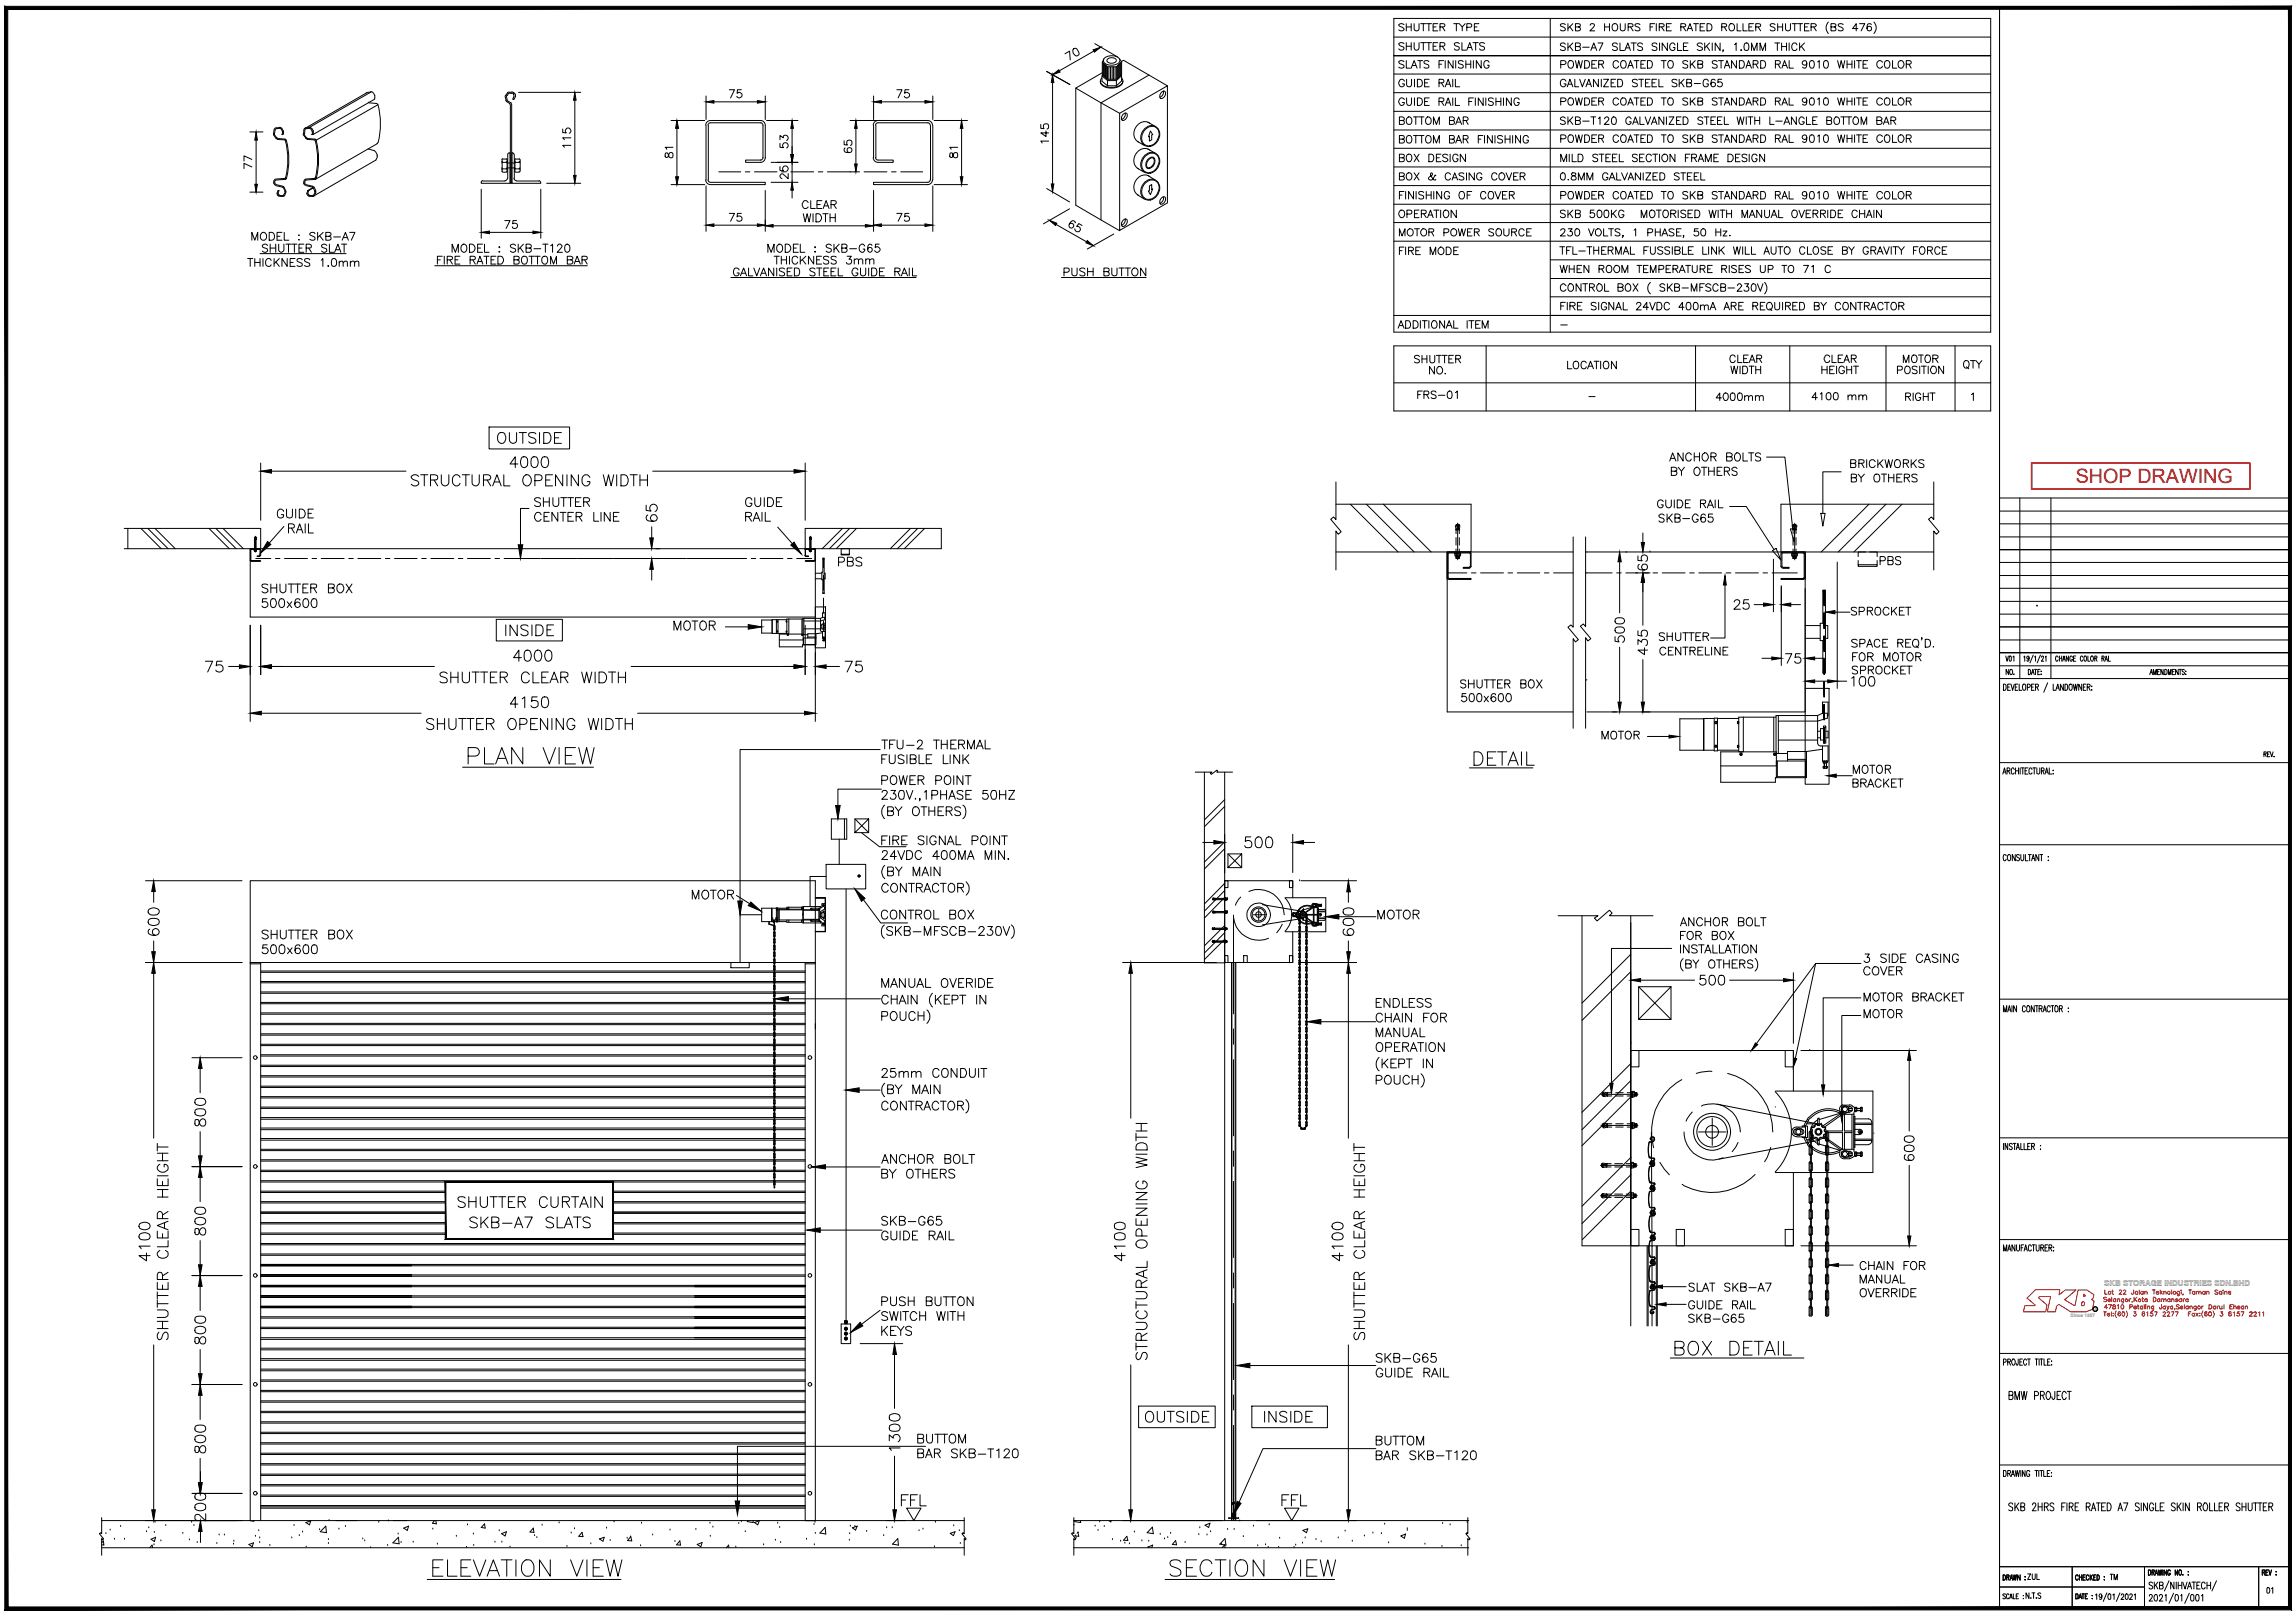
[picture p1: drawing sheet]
<svg xmlns="http://www.w3.org/2000/svg" width="297mm" height="210mm" viewBox="0 0 297 210" stroke-linecap="round" stroke-linejoin="round" font-family="sans-serif">
<defs><g id="words">
<g font-size="4.4">
<text x="115.7" y="196.1">FFL</text>
<text x="165.1" y="196.1">FFL</text>
</g>
<g font-size="4">
<text x="107.6" y="74.4">PBS</text>
<text x="242.4" y="74.4">PBS</text>
<text x="88.5" y="117.5">MOTOR</text>
</g>
<g font-size="3.5">
<text x="245.2" y="48">MOTOR</text>
<text x="221.2" y="52.9">4000mm</text>
<text x="233.5" y="52.9">4100 mm</text>
<text x="272" y="205.7">TM</text>
<text x="295.3" y="207.4" transform="rotate(-90 295.3 207.4)">01</text>
</g>
<g font-size="2.6">
<text x="201.1" y="43.4">-</text>
<text x="204.6" y="52.6">-</text>
</g>
<text font-size="2.6" fill="#f00" x="268.5" y="62.5">SHOP DRAWING</text>
<text font-size="1" x="272.2" y="166.4">SKB STORAGE INDUSTRIES SDN.BHD</text>
<text font-size=".6" x="267.9" y="170.4">Since 1957</text>
<text font-size=".5" x="271" y="169.6">R</text>
</g></defs>
<!-- layer: A-_ANOTTBLK_E- -->
<path d="M258.7 1v207.1" fill="none" stroke="#000" stroke-width=".13"/>
<path d="M1 208l-.4 .3 295.5-.3zM.6 208.3l295.5-.3 .3 .3zM296.1 1.2v206.8l.3 .3zM296.1 1.2l.3-.4v207.5zM1 1.2h295.1l.3-.4zM.6 .8h295.8l-295.4 .4zM.6 .8l.4 207.2v-206.8zM.6 .8l.4 207.2-.4 .3z" fill="#000" stroke="#000" stroke-width=".13"/>
<!-- layer: E1_ANOTTBLK_E- -->
<g fill="none" stroke="#000" stroke-width=".13">
<path d="M258.7 74.5h37.5M258.7 76.1h37.5M258.7 77.8h37.5M258.7 79.5h37.5M258.7 64.4h37.5M258.7 66.1h37.5M258.7 67.8h37.5M258.7 69.5h37.5M258.7 72.8h37.5M261.3 64.4v23.4M265.3 64.4v23.4M296.2 71.1h-37.5h37.5"/>
<path d="M258.7 81.1h37.5M258.7 98.7h37.5M258.7 82.8h37.5M258.7 86.2h37.5M258.7 87.8h37.5M296.2 84.5h-37.5h37.5M258.7 109.3h37.5M258.7 129.3h37.5M258.7 147.2h37.5M258.7 175.1h37.5M258.7 160.4h37.5M258.7 189.6h37.5"/>
<path d="M258.7 205.4h18.7M258.7 202.7h37.5M268.1 202.7v5.3M277.4 202.7v5.3M292.2 202.7v5.3"/>
</g>
<!-- layer: E1_ANOTTBLK_T- -->
<g fill="none" stroke="#000" stroke-width=".13">
<path d="M259.2 88.5h.2a.54 .54 0 0 1 0 .8h-.2zM259.2 99.9h.2M259.5 84.9l.2 .7 .1-.7M259.7 99.8l.3-.1v-.2l-.1-.1h-.2v.8M259.7 88.9h.3M259.8 99.8l.2 .4M259.9 86.6v.7l-.4-.7v.7M260 86.7l.1-.1a.35 .35 0 0 1 .3 .4 .35 .35 0 0 1-.3 .3l-.1-.2zM260 84.9a.42 .42 0 0 1 0 .7l-.1-.3zM260.1 88.5h-.4v.8h.4M260.2 88.5l.2 .8 .2-.8M260.4 85l.1-.1v.7"/>
<path d="M260.5 87.2h.1M260.6 99.6l-.1-.2a.46 .46 0 0 0-.2 .7l.2 .1 .1-.2M260.7 88.9h.2M260.8 99.4v.8M260.8 99.8h.3M261.1 88.5h-.4v.8h.4M261.1 99.4v.8M261.2 88.5v.8h.4M261.4 99.4v.8M261.5 99.4h.4M261.7 88.6l.1-.1a.41 .41 0 0 1 .2 .7l-.1 .1a.5 .5 0 0 1-.2-.7zM261.7 99.4v.8"/>
<path d="M261.8 85l.1-.1v.7M262 99.8h.2M262.3 89l.3-.1 .1-.2-.2-.2h-.2v.8M262.4 99.4h-.4v.8h.4M262.4 86.6a.34 .34 0 0 1 .3 .4 .34 .34 0 0 1-.3 .3zM262.5 85.1v.2a.18 .18 0 0 1-.3-.2 .18 .18 0 0 1 .3-.1v.1a.31 .31 0 0 1-.2 .5l-.1-.2M262.8 87.3l.2-.7 .2 .7M262.8 88.9h.2M262.9 99.6l-.2-.2a.46 .46 0 0 0-.1 .7l.1 .1 .2-.2M262.9 87.1h.2M263 99.4h.4M263 84.8l-.4 1"/>
<path d="M263.2 88.5h-.4v.8h.4M263.2 99.4v.8M263.2 85l.1-.1v.7M263.2 86.6h.3M263.3 88.9h.4v-.3l-.4-.1v.8M263.3 86.6v.7M263.5 99.4v.7l.2 .1 .2-.2v-.6M263.5 88.9l.2 .4M263.6 86.9h.2M263.9 86.6h-.3v.7h.3M264 84.8l-.4 1M264.1 86.8v.1z"/>
<path d="M264.1 87.2v.1zM264.1 99.8l.3-.1v-.3h-.3v.8M264.1 85.1l.1-.2h.2v.2l-.3 .5h.3M264.3 99.8l.1 .4M264.6 85l.1-.1v.7M264.7 99.9h.2M264.9 88.4l-.5 1.2M265.1 99.4v.8h.4M265.6 99.7h.1M265.6 88.5v.8h.3M266 89.3l.2-.8 .2 .8M266.1 89h.2"/>
<path d="M266.3 85.1l-.2-.2a.37 .37 0 0 0-.2 .3 .37 .37 0 0 0 .2 .4l.2-.2M266.4 84.9v.7M266.4 85.2h.3M266.7 84.9v.7M266.9 85.6l.1-.7 .2 .7M266.9 85.3h.3M266.9 88.5v.8l-.3-.8v.8M267.2 88.5h.1a.54 .54 0 0 1 0 .8h-.1zM267.6 84.9v.7l-.3-.7v.7M267.7 88.6l.1-.1a.41 .41 0 0 1 .2 .7v.1a.5 .5 0 0 1-.3-.7zM268.1 85.1l-.1-.2a.37 .37 0 0 0-.2 .3 .37 .37 0 0 0 .2 .4l.1-.2v-.1h-.1M268.2 88.5l.2 .8 .1-.8 .1 .8 .2-.8"/>
<path d="M268.3 85.2h.2M268.5 84.9h-.2v.7h.2M269.3 88.5v.8l-.4-.8v.8M269.5 85.1l-.1-.2a.37 .37 0 0 0-.3 .3 .37 .37 0 0 0 .3 .4l.1-.2M269.5 88.9h.2M269.7 84.9a.37 .37 0 0 1 .3 .3 .37 .37 0 0 1-.3 .4 .5 .5 0 0 1 0-.7zM269.9 88.5h-.4v.8h.4M270 88.9h.3l.1-.2-.2-.2h-.2v.8M270.1 84.9v.7h.3M270.2 88.9l.2 .4M270.5 85l.1-.1a.37 .37 0 0 1 .2 .3 .37 .37 0 0 1-.2 .4l-.1-.3zM270.6 88.8h.1"/>
<path d="M270.6 89.3h.1M271 85.2h.3v-.3h-.3v.7M271.1 85.2l.2 .4M271.9 85.2h.3v-.3h-.3v.7M272.1 85.2l.1 .4M272.3 85.6l.2-.7 .2 .7M272.4 85.3h.2M272.8 84.9v.7h.2M278.1 87.3l.2-.7 .2 .7M278.2 87.1h.2M278.6 87.3v-.7l.2 .7 .2-.7v.7M279.1 86.9h.2"/>
<path d="M279.4 86.6h-.3v.7h.3M279.9 86.6v.7l-.3-.7v.7M280.1 86.6a.34 .34 0 0 1 .3 .4 .34 .34 0 0 1-.3 .3zM280.5 87.3v-.7l.2 .7 .2-.7v.7M281 86.9h.2M281.3 86.6h-.3v.7h.3M281.8 86.6v.7l-.3-.7v.7M281.9 86.6h.3M282.1 86.6v.7M282.6 86.7l-.2-.1-.1 .2a.3 .3 0 0 1 .3 .5h-.2l-.1-.1M282.8 86.8v.1zM282.8 87.2v.1z"/>
<path d="M292.9 97.6h.3v-.3h-.3v.6M293.1 97.6l.1 .3M293.4 97.6h.1M293.7 97.3h-.3v.6h.3M293.7 97.3l.2 .6 .2-.6M294.2 97.9h.1M259.1 100.2l.2-.8 .2 .8M259.5 110.8l-.1-.2a.44 .44 0 0 0-.3 .4 .44 .44 0 0 0 .3 .4l.1-.2M259.7 110.7l.2-.1a.44 .44 0 0 1 .2 .4 .44 .44 0 0 1-.2 .4l-.2-.3zM260.7 110.6v.8l-.4-.8v.8M261.3 110.7l-.2-.1-.2 .1v.2l.4 .2-.2 .3-.2-.1M261.4 110.6v.5l.2 .3h.1l.1-.3v-.5"/>
<path d="M262 110.6v.8h.4M262.4 110.6h.4M262.6 110.6v.8M262.8 111.4l.2-.8 .3 .8M262.9 111.1h.3M263.8 110.6v.8l-.4-.8v.8M263.9 110.6h.4M264.1 110.6v.8M264.6 100.2l.2-.8 .2 .8M265 110.8h.1M265 111.3v.1zM265.6 100.1h.1"/>
<path d="M259.2 131v-.9l.2 .9 .2-.9v.9M259.7 131l.3-.9 .2 .9M259.8 130.7h.3M260.3 130.1v.9M260.9 130.1v.9l-.4-.9v.9M262 130.4l-.1-.3a.46 .46 0 0 0-.2 .8l.2 .1 .1-.2M262.3 130.2l.1-.1a.48 .48 0 0 1 .1 .9 .41 .41 0 0 1-.3-.7zM263.2 130.1v.9l-.4-.9v.9M263.3 130.1h.4M263.5 130.1v.9M263.8 130.5h.3l.1-.3-.4-.1v.9M264 130.5l.2 .5"/>
<path d="M264.3 131l.2-.9 .2 .9M264.4 130.7h.3M265.2 130.4l-.1-.3a.42 .42 0 0 0-.3 .4 .42 .42 0 0 0 .3 .5l.1-.2M265.3 130.1h.4M265.5 130.1v.9M265.9 130.2l.1-.1a.46 .46 0 0 1 .1 .9 .41 .41 0 0 1-.2-.7zM266.4 130.5h.4v-.3l-.4-.1v.9M266.6 130.5l.2 .5M267.6 130.4v.1zM267.6 130.9h.1M259.2 148v.8M259.7 148v.8l-.3-.8v.8"/>
<path d="M260.3 148.1l-.2-.1-.1 .2a.36 .36 0 0 1 .3 .5l-.2 .1-.1-.2M260.4 148h.4M260.6 148v.8M260.8 148.8l.3-.8 .2 .8M260.9 148.5h.3M261.4 148v.8h.3M261.9 148v.8h.3M262.3 148.4h.2M262.7 148h-.4v.8h.4M262.8 148.4l.4-.1v-.3h-.4v.8M263 148.4l.2 .4M264 148.2v.1z"/>
<path d="M264 148.7v.1zM259.2 176.3l.3-.1v-.3h-.3v.8M259.2 161.9v-.8l.2 .8 .2-.8v.8M259.7 176.2h.3l.1-.2-.4-.1v.8M259.7 161.9l.3-.8 .2 .8M259.8 161.6h.3M259.9 176.2l.2 .5M260.4 175.9a.42 .42 0 0 1 .3 .4 .42 .42 0 0 1-.3 .4 .54 .54 0 0 1 0-.8zM260.7 161.1v.8l-.4-.8v.8M260.9 161.1v.6l.2 .2 .2-.2v-.6M261.1 175.9v.7l-.2 .1-.1-.3M261.3 176.2h.2"/>
<path d="M261.5 161.5h.2M261.6 175.9h-.3v.8h.3M261.8 161.1h-.3v.8M261.9 161.9l.2-.8 .2 .8M261.9 161.6h.3M262.2 176l-.1-.1a.42 .42 0 0 0-.3 .4 .42 .42 0 0 0 .3 .4l.1-.2M262.3 175.9h.4M262.5 175.9v.8M262.8 161.3l-.2-.2a.47 .47 0 0 0 .1 .8l.1-.2M262.9 161.1h.4M263.1 161.1v.8M263.3 175.9h.4"/>
<path d="M263.4 161.1v.6l.2 .2 .2-.2v-.6M263.5 175.9v.8M263.8 175.9v.8M263.9 175.9h.4M264 161.5h.3l.1-.2v-.1l-.4-.1v.8M264.1 175.9v.8M264.2 161.5l.2 .4M264.4 175.9v.8h.3M264.6 161.5h.2M264.9 161.1h-.3v.8h.3M264.9 176.2h.2M265.1 161.5h.3v-.4h-.3v.8"/>
<path d="M265.2 175.9h-.3v.8h.3M265.2 161.5l.3 .4M265.4 176.1v.1zM265.4 176.6v.1zM265.6 161.4h.1zM265.6 161.9h.1zM259.2 190.3h.2a.5 .5 0 0 1 0 .8h-.2zM259.7 190.7l.4-.1v-.2l-.1-.1h-.3v.8M259.9 190.7l.2 .4M260.2 191.1l.2-.8 .2 .8M260.3 190.8h.2M260.7 190.3l.1 .8 .2-.8 .1 .8 .2-.8"/>
<path d="M261.4 190.3v.8M262 190.3v.8l-.4-.8v.8M262.6 190.5l-.1-.2a.41 .41 0 0 0-.3 .7l.1 .1h.2l.1-.3h-.1M263.3 190.3h.3M263.5 190.3v.8M263.8 190.3v.8M263.9 190.3h.4M264.1 190.3v.8M264.4 190.3v.8h.3M264.9 190.7h.2M265.2 190.3h-.3v.8h.3M265.4 190.6h.1"/>
<path d="M265.4 191h.1M259.2 203.8a.34 .34 0 0 1 .3 .3 .34 .34 0 0 1-.3 .4zM259.4 206.3h-.3l.3 .3v.3l-.3-.1M259.6 204.1h.3v-.3h-.3v.7M259.8 204.1l.1 .4M259.9 206.4l-.1-.1a.32 .32 0 0 0-.3 .2 .32 .32 0 0 0 .1 .3l.2 .1 .1-.1M260 206.9l.2-.6 .1 .6M260 204.5l.2-.7 .2 .7M260.1 204.2h.2M260.1 206.7h.2M260.4 203.8l.1 .7 .2-.7 .1 .7 .1-.7M260.5 206.3v.6h.2"/>
<path d="M260.8 206.6h.2M261.1 206.3h-.3v.6h.3M261.4 203.8v.7l-.4-.7v.7M261.8 206.5h.1M261.8 206.9h.1M262 204v.1zM262 204.4v.1zM268.5 206.3a.32 .32 0 0 1 .4 .1 .32 .32 0 0 1-.1 .4v.1h-.3zM268.8 204a.18 .18 0 0 0-.2-.2 .18 .18 0 0 0-.1 .3l.1 .3 .2 .1v-.2M268.9 206.9l.2-.6 .2 .6M269 203.8v.7M269 204.1h.3"/>
<path d="M269 206.7h.2M269.3 203.8v.7M269.4 206.3h.2M269.5 204.1h.2M269.5 206.3v.6M269.8 203.8h-.3v.7h.3M269.8 206.6h.1M270.1 206.3h-.3v.6h.3M270.2 204l-.1-.2a.37 .37 0 0 0-.2 .3 .37 .37 0 0 0 .2 .4l.1-.2M270.4 203.8v.7M270.5 204.1l.2 .4M270.7 206.5h.1"/>
<path d="M270.7 206.9h.1M270.7 203.8l-.3 .4M277.9 203.2h.2a.36 .36 0 0 1 .2 .4 .36 .36 0 0 1-.4 .2zM278.4 203.5l.3-.1v-.2h-.3v.6M278.5 203.5l.2 .3M278.8 203.8l.2-.6 .2 .6M278.9 203.6h.2M279.2 203.2l.1 .6 .2-.6 .1 .6 .1-.6M279.8 203.2v.6M280.3 203.2v.6l-.3-.6v.6M280.8 203.3l-.1-.1a.38 .38 0 0 0-.2 .6h.2l.1-.1v-.1h-.1M281.7 203.2v.6l-.3-.6v.6"/>
<path d="M282 203.2h.1a.41 .41 0 0 1-.1 .6 .55 .55 0 0 1 0-.6zM282.4 203.8h.1M283.1 203.4h.1M283.1 203.8h.1M292.7 203.5l.3-.1v-.2h-.3v.6M293.4 203.2h-.3v.6M293.5 203.2l.2 .6 .2-.6"/>
</g>
<!-- layer: TBLK -->
<path d="M262.8 59.9h28.3v3.4h-28.3z" fill="none" stroke="#f00" stroke-width=".21"/>
<!-- layer: E_VIEWPORT_TITLE BLOCK -->
<g fill="none" stroke="#000" stroke-width=".13">
<path d="M262.3 203.7h.4l-.4 .7h.4M262.5 206.1v.8l-.4-.8v.8M262.7 206.8h.1M262.9 206.1h.4M262.9 203.7l.1 .7h.2l.1-.2v-.5M263.1 206.1v.8M263.4 206.8v.1zM263.5 203.7v.7h.3M264 206.2l-.1-.1-.3 .1 .1 .2 .3 .2v.2h-.4M271.1 206.4l.2-.1v.7M271.9 206.5a.21 .21 0 0 1-.3 .2 .21 .21 0 0 1 0-.4h.1a.4 .4 0 0 1 .2 .3 .4 .4 0 0 1-.2 .4l-.1-.1M272.6 206.1l-.5 1.1"/>
<path d="M272.8 206.3h.2l.1 .1v.5l-.1 .1-.2-.1-.1-.2zM273.3 206.4l.2-.1v.7M274.3 206.1l-.5 1.1M274.4 206.4a.17 .17 0 0 1 .3-.1 .17 .17 0 0 1 0 .3l-.3 .4h.4M275 206.3h.1a.41 .41 0 0 1 0 .7l-.2-.3zM275.5 206.4l.1-.1a.2 .2 0 0 1 .2 .1 .2 .2 0 0 1 0 .2l-.3 .4h.4M276.1 206.4l.2-.1v.7M278.1 206.6v-.2a.24 .24 0 0 1 .3 .1 .24 .24 0 0 1 0 .3l-.4 .4h.5M278.5 204.9l-.2-.2-.3 .2 .1 .2 .3 .1a.23 .23 0 0 1 0 .4 .23 .23 0 0 1-.4-.1M278.7 204.7v.9M278.8 206.4l.2-.1 .1 .2v.3l-.1 .4-.3-.2v-.3zM278.9 205.1l.3 .5"/>
<path d="M279.2 204.7l-.5 .6M279.4 205.2l.4-.1v-.3l-.4-.1v.9h.4l.1-.3-.2-.1M279.4 206.6v-.2a.24 .24 0 0 1 .4 .1 .24 .24 0 0 1-.1 .3l-.4 .4h.5M280.1 206.5l.1-.2v.9M280.6 204.6l-.6 1.3M281.2 206.2l-.6 1.3M281.2 204.7v.9l-.4-.9v.9M281.5 206.4v-.1a.45 .45 0 0 1 .3 .5 .45 .45 0 0 1-.3 .4l-.1-.4zM281.5 204.7v.9M281.8 204.7v.9M281.8 205.2h.5M282.1 206.5l.2-.2v.9"/>
<path d="M282.3 204.7v.9M282.4 204.7l.3 .9 .2-.9M283 205.6l.3-.9 .2 .9M283.1 205.3h.3M283.2 206.2l-.6 1.3M283.5 206.4l.2-.1 .1 .2v.5l-.1 .2-.3-.2v-.5zM283.6 204.7h.4M283.8 204.7v.9M284.1 206.4h.3l.1 .1v.5l-.2 .2h-.2v-.2zM284.2 205.2h.3M284.6 204.7h-.4v.9h.4M284.8 206.5l.2-.2v.9"/>
<path d="M285.3 204.9a.24 .24 0 0 0-.3-.2 .24 .24 0 0 0-.2 .4v.2a.24 .24 0 0 0 .2 .3 .24 .24 0 0 0 .3-.2M285.5 205.2h.5M285.5 204.7v.9M286 204.7v.9M286.8 204.6l-.6 1.3"/>
</g>
<!-- layer: 0 -->
<g fill="none" stroke="#000" stroke-width=".13">
<path d="M145.4 14.7l.3-.1a.6 .6 0 0 1-.5 1 .58 .58 0 0 1 .2-.9zM145.6 14.6l-.1 .5-.4 .4M150.3 11.9l.4-.1a.6 .6 0 0 1-.5 .9 .58 .58 0 0 1 .1-.8zM150.5 11.8l-.1 .5-.3 .3M145.4 28.5l.3-.1a.6 .6 0 0 1-.5 .9 .58 .58 0 0 1 .2-.8zM145.6 28.3l-.1 .5-.4 .3M150.3 25.6l.4-.1a.6 .6 0 0 1-.5 .9 .58 .58 0 0 1 .1-.8zM150.5 25.5l-.1 .5-.3 .3M228.5 59.2h2.4l1 9.2M223.8 65.5h2.1l3.6 5.6M238.2 61.1h-2.4v5.3M106.9 111.9h5.1v3.1h-5.1z"/>
<path d="M111.2 113.3v.1v-.1M156.9 121.9h.1M156.9 121.8h.1M156.9 120.2h.1M156.9 120.1v.1M156.9 121.8v.1M156.9 121.9l.2-.1v.1l-.2 .1zM156.9 120.2h.2v.1h-.2zM156.9 120.2v.1M157 121.8v.1v-.1M157 120.2h.1M157.1 121.8h-.2v-.1l.2 .1"/>
<path d="M157.1 121.8v.1M157.1 121.8h.1M157.1 121.8v.1v-.1h1.3v.1h-1.3M157.1 120.1l-.2 .1v-.1h.2v.1M157.1 120.2v.1M157.1 120.2h.1M157.1 120.1v.2v-.2h1.3v.2h-1.3M157.1 120.1v.1M158.4 121.7v.3v-.3M158.4 121.9v-.1v.1M158.4 121.7l.1 .3zM158.4 120v.4v-.4"/>
<path d="M158.4 120.2h.1M158.4 120l.1 .4zM158.6 121.8v.1M158.6 120.1v.2M158.6 121.8v.1v-.1M158.6 121.9h.1v-.1v.1M158.6 120.1v.2v-.2M158.6 120.3h.1v-.2v.2M158.6 121.8h.1M158.6 121.7v.3M158.6 120.1h.1M158.7 120.1v.2"/>
<path d="M158.7 121.8v.1M158.7 121.8v.1v-.1M158.7 120.1v.2v-.2M211 125.9v9.2M212.2 126.8h7M220.6 126.2h-.6l-.1 .6a.44 .44 0 0 1 .7 0 .44 .44 0 0 1-.1 .6 .44 .44 0 0 1-.6-.2M221.3 126.3a.42 .42 0 0 1 .6 .2 .64 .64 0 0 1-.5 1 .87 .87 0 0 1-.1-1.2zM222.4 126.3a.47 .47 0 0 1 .7 .2 1.1 1.1 0 0 1-.1 .9l-.3 .1a.7 .7 0 0 1-.3-1zM223.8 126.8h6.9M232 125.9v9.1M233 135.9h14.9M247 137.2v9.2"/>
<path d="M207.2 150.6v.3M207.2 154.6v.3M207.3 150.7h.2v.2h-.3l.1 .1M207.3 150.7h.1M207.3 154.5h-.1v.1l.3 .1v.1l-.3 .1v.1h.1M207.3 150.6h-.1l.1 .1M207.5 150.7v.2M207.5 154.7v.1M207.8 154.7v.3h-.5v-.1l.5-.1M207.8 150.7h-.5v-.2l.5 .1v.4l-.5 .1v-.2l.5-.1M207.8 150.8v.2M207.8 150.6v.1"/>
<path d="M207.8 154.5v.2M207.8 154.8v.2M207.8 154.8h.1M207.8 154.6v.1v-.2l-.5-.1v.2l.5 .1M207.8 150.6v.4M207.8 150.6l.1 .4-.1-.4h.6M207.8 151h.6M208.4 154.5h-.6v.5l.1-.5-.1 .5h.6M208.9 155h1M208.9 154.5h1M208.9 151h1M208.9 150.6h1"/>
<path d="M210.4 154.5h.6v.5h-.6M210.4 150.6h.6v.4h-.6M211 154.4v.7zM211 150.4v.8zM211 154.7v.1M211 154.4l.1 .7zM211 150.8v-.1v.2M211 150.4l.1 .8zM211.3 154.5v.5M211.3 150.6v.4M211.4 154.5h.3v.4M211.4 150.5v.6"/>
<path d="M211.4 154.4v.6M211.4 150.6h.3M211.4 150.6v.4M211.4 154.6v.3M211.4 151v-.4v.4M211.4 154.5v.5M211.5 150.6v.4M211.5 154.5v.5M211.5 154.6v.3M211.6 150.6v.4M211.6 154.5v.5M211.7 150.6v.4"/>
<path d="M211.7 154.6v.4h-.3M211.7 150.6v.4h-.3M246.4 148.4a1.04 1.04 0 0 1 1.2 0 .4 .4 0 0 1-.2 .6 1.22 1.22 0 0 1-1-.1zM246.4 147.2a.87 .87 0 0 1 1.2 .1 .68 .68 0 0 1-.6 .5 .68 .68 0 0 1-.6-.3zM246.5 149.5a.42 .42 0 0 0-.1 .5 .8 .8 0 0 0 1.2-.2 .4 .4 0 0 0-.3-.4 .4 .4 0 0 0-.5 .3 .4 .4 0 0 0 .4 .5M247 150.8v9.1M233 161.2h14.9M296.2 202.7v5.4h-6.7"/>
<circle cx="111.1" cy="113.4" r=".15"/>
<circle cx="111.1" cy="113.4" r=".11"/>
<circle cx="271.1" cy="169.4" r=".32"/>
<circle cx="271.1" cy="169.4" r=".28"/>
</g>
<!-- layer: 1 -->
<g fill="none" stroke="#f00" stroke-width=".13">
<path d="M272.1 169.8h.4M272.3 166.9v.6h.3M272.3 169.8v.5M272.5 168l-.1-.1-.3 .1 .1 .1 .3 .1v.2l-.1 .1-.3-.1M272.6 170.1h.4a.17 .17 0 0 0-.3-.1 .17 .17 0 0 0 0 .3h.2l.1-.1M272.7 169.2h-.5l.3-.4v.6M272.7 168.2h.3a.17 .17 0 0 0-.1-.1 .17 .17 0 0 0-.2 .1l.1 .3 .2-.1M272.8 168.8h.4l-.3 .6M273.2 169.8v.5M273.2 167.1h.2M273.2 167.9v.6M273.3 166.9v.5l.2 .1"/>
<path d="M273.4 169.9h.1M273.4 170.3h.1M273.4 168.9l-.1 .1 .2 .1a.16 .16 0 0 1 .2 .2 .16 .16 0 0 1-.2 .1l-.2-.1v-.1l.4-.3-.2-.1zM273.7 168.2a.17 .17 0 0 0-.2-.1 .17 .17 0 0 0 0 .3 .17 .17 0 0 0 .2 0M273.7 168.1v.4M273.8 169.6a.61 .61 0 0 0 0 .9M273.9 168.2l.2-.1h.1v.4M273.9 168.9l.2-.1v.6M273.9 168.1v.4M274.2 167.1l.1-.2 .2 .1v.1l-.4 .4h.4M274.3 169.9l-.1-.1a.29 .29 0 0 0-.2 .2 .29 .29 0 0 0 .2 .3h.1a.17 .17 0 0 0 0-.3 .18 .18 0 0 0-.3 .2M274.4 168.9l.2-.1a.28 .28 0 0 1 .2 .3 .28 .28 0 0 1-.2 .3h-.1l-.1-.2z"/>
<path d="M274.6 169.8a.26 .26 0 0 1 .3 .2 .26 .26 0 0 1-.3 .3l-.1-.2zM274.7 167.1l.1-.2 .2 .2-.3 .4h.4M274.7 168.1v.5h-.2M274.7 168.2a.17 .17 0 0 0-.2-.1 .17 .17 0 0 0 0 .3 .17 .17 0 0 0 .2 0M275.1 169.6a.61 .61 0 0 1 0 .9M275.4 168.1v.4M275.5 169.1h.4v-.2l-.4-.1v.6M275.7 168.1l-.3 .1M275.9 168.4l-.1 .1M276 166.9v.5l-.2 .1-.1-.2M276 169.8h.3l-.1 .2a.17 .17 0 0 1 .2 .1 .17 .17 0 0 1-.2 .2l-.2-.1M276 169.2l.4-.1a.18 .18 0 0 0-.3 0 .18 .18 0 0 0 0 .3 .18 .18 0 0 0 .3-.1"/>
<path d="M276.1 167.9v.6M276.2 168.1l.3 .4M276.5 167.9l-.4 .3M276.5 169h.2M276.5 167.2a.19 .19 0 0 0-.2-.1 .19 .19 0 0 0-.1 .3 .19 .19 0 0 0 .3 .1v-.1M276.5 167.1v.4M276.6 168.8v.5l.1 .1M276.8 166.9v.6M277.1 168.1h.2M277.2 167.9v.4l.1 .2M277.2 169.1a.17 .17 0 0 0-.3 0 .17 .17 0 0 0 0 .2 .17 .17 0 0 0 .3 0M277.2 169v.4"/>
<path d="M277.3 167.2a.19 .19 0 0 0-.3-.1 .19 .19 0 0 0-.1 .3 .19 .19 0 0 0 .3 .1l.1-.1M277.3 167.1v.4M277.4 168.8v.6M277.4 169.9v-.1h-.1a.31 .31 0 0 0-.2 .3 .31 .31 0 0 0 .2 .2 .17 .17 0 0 0 .1-.2 .17 .17 0 0 0-.3 0v.1M277.5 167.2l.2-.1 .1 .4M277.5 167.1v.4M277.6 168.9h.1M277.6 169.1v.3M277.7 169.9l.2-.1v.5M277.8 168.2a.17 .17 0 0 0-.3-.1 .17 .17 0 0 0 0 .3 .17 .17 0 0 0 .3 0M277.8 168.1v.4M277.8 169.1l.2-.1 .1 .1v.3"/>
<path d="M277.8 169v.4M278.5 166.9h.3M278.5 169.8h-.3v.2a.2 .2 0 0 1 .3 0 .2 .2 0 0 1-.1 .3 .2 .2 0 0 1-.2-.1M278.6 167.9a.3 .3 0 0 1 .3 .3 .3 .3 0 0 1-.3 .3zM278.6 169v.5l-.1 .1h-.1M278.6 169.1a.18 .18 0 0 0-.2 0 .18 .18 0 0 0-.1 .2l.1 .1 .2-.1M278.7 166.9v.6M278.7 169.8h.4l-.3 .5M279 167.3h.3v-.1a.18 .18 0 0 0-.3 0 .18 .18 0 0 0 0 .2v.1l.3-.1M279.4 168.2a.19 .19 0 0 0-.2-.1 .19 .19 0 0 0 0 .3 .19 .19 0 0 0 .2 0M279.4 168.1v.4M279.5 166.9v.6"/>
<path d="M279.6 167.3l.2 .2M279.6 168.2l.3-.1v.4M279.6 168.8v.6h-.2v-.2M279.6 168.1v.4M279.7 167.1l-.2 .3M279.9 169.9v-.1h.2v.2l-.3 .3h.4M279.9 167.2l.2-.1 .1 .4M279.9 168.2l.2-.1 .1 .4M279.9 167.1v.4M280.1 169.1a.19 .19 0 0 0-.2 0 .19 .19 0 0 0 0 .2 .19 .19 0 0 0 .2 0M280.1 169v.4M280.3 169l.2 .4 .1-.4"/>
<path d="M280.4 169.9v-.1h.3v.1l-.3 .4h.3M280.5 169.4l-.2 .2M280.7 168.2a.19 .19 0 0 0-.2-.1 .19 .19 0 0 0 0 .3 .19 .19 0 0 0 .2 0M280.7 168.1v.4M280.9 169.8h.3l-.2 .5M281 168.2l.2-.1v.4M281 166.9v.6M281 168.1v.4M281.1 169.1a.18 .18 0 0 0-.3 0 .18 .18 0 0 0 0 .2l.1 .1 .2-.1M281.1 169v.4M281.4 169.4h-.1h.1l-.1 .1M281.4 169.8h.4l-.3 .5"/>
<path d="M281.8 168.2l-.2-.1h-.1v.1l.3 .1-.2 .2-.1-.1M281.9 168.9l-.1-.1-.3 .1 .1 .2 .3 .1v.2h-.3l-.1-.1M282 167.1v.5l-.2 .1h-.1M282 167.2a.19 .19 0 0 0-.3 0 .19 .19 0 0 0 0 .2 .19 .19 0 0 0 .3 0M282.1 169.2h.3v-.1a.18 .18 0 0 0-.3 0 .18 .18 0 0 0 0 .2l.1 .1 .2-.1M282.1 167h.1M282.2 167.1v.4M282.2 168.2a.19 .19 0 0 0-.3-.1 .19 .19 0 0 0 0 .3 .19 .19 0 0 0 .3 0M282.2 168.1v.4M282.4 167.5v.1M282.4 168.1v.4M282.6 168.8v.6"/>
<path d="M282.6 168.1l-.2 .1M283.1 168.2a.17 .17 0 0 0-.3-.1 .17 .17 0 0 0 0 .3 .17 .17 0 0 0 .3 0M283.1 168.1v.4M283.1 169.1a.19 .19 0 0 0-.3 0 .19 .19 0 0 0 0 .2 .19 .19 0 0 0 .3 0M283.1 170h.2M283.1 169v.4M283.2 166.9h.3M283.3 169.1l.2-.1 .1 .4M283.3 166.9v.6M283.3 169v.4M283.4 169.8h-.3v.5M283.9 170a.19 .19 0 0 0-.3 0 .19 .19 0 0 0 0 .3 .19 .19 0 0 0 .3-.1"/>
<path d="M283.9 169.9v.4M284 167.2a.19 .19 0 0 0-.3 0 .19 .19 0 0 0 0 .2 .19 .19 0 0 0 .3 0M284 167.1v.4M284.1 169.9l.3 .4M284.1 169v.5l-.1 .1h-.1M284.1 169.1a.19 .19 0 0 0-.2 0 .19 .19 0 0 0 0 .2 .19 .19 0 0 0 .2 0M284.2 167.2l.2-.1 .1 .4M284.2 167.1v.4M284.4 169.9l-.3 .4M284.5 167.2l.2-.1 .1 .4M284.6 169.9h.1M284.6 170.3h.1"/>
<path d="M284.8 169v.4M285 169.6a.61 .61 0 0 0 0 .9M285.1 169l-.3 .2M285.3 167.2a.19 .19 0 0 0-.3 0 .19 .19 0 0 0 0 .2 .19 .19 0 0 0 .3 0M285.3 167.1v.4M285.5 167.2l.1-.1h.2v.4M285.5 167.1v.4M285.5 169.9l-.1-.1a.29 .29 0 0 0-.2 .2 .29 .29 0 0 0 .2 .3l.2-.1-.1-.2h-.2l-.1 .2M285.7 169.9l.1-.1a.26 .26 0 0 1 .3 .2 .26 .26 0 0 1-.3 .3l-.1-.1zM285.8 168.8h.1a.28 .28 0 0 1 .3 .3 .28 .28 0 0 1-.3 .3h-.1zM286.3 169.6a.61 .61 0 0 1 0 .9M286.6 169.1a.17 .17 0 0 0-.2 0 .17 .17 0 0 0 0 .2 .17 .17 0 0 0 .2 0"/>
<path d="M286.6 169v.4M286.8 169v.4M286.9 167l-.1-.1-.3 .1 .1 .2 .3 .1v.2h-.3l-.1-.1M287 169l-.2 .2M287.2 169v.4h.2l.1-.1M287.3 169.8h.3l-.2 .2a.17 .17 0 0 1 .2 .1 .17 .17 0 0 1-.2 .2h-.2v-.1M287.4 167.2a.18 .18 0 0 0-.3 0 .18 .18 0 0 0 0 .2l.1 .1 .2-.1M287.4 167.1v.4M287.5 169v.4M287.6 167h.1M287.6 167.1v.4M287.7 168.8v.6"/>
<path d="M287.8 167.2l.3-.1v.4M287.8 167.1v.4M288.5 169.1h.2M288.6 167.2l-.1-.1-.2 .1 .3 .2v.1h-.2l-.1-.1M288.7 169.9l-.1-.1a.29 .29 0 0 0-.3 .2 .29 .29 0 0 0 .2 .3 .18 .18 0 0 0 .2-.2 .18 .18 0 0 0-.2-.1 .18 .18 0 0 0-.2 .2M288.8 168.8h-.3v.6h.3M288.9 169.9l.2-.1v.5M289 169.1l.2-.1 .1 .4M289 168.8v.6M289.7 169.8h-.2l-.1 .2a.2 .2 0 0 1 .3 0 .2 .2 0 0 1 0 .3 .2 .2 0 0 1-.3-.1M289.8 169.1l-.1-.1-.2 .1 .3 .1v.2h-.3v-.1M289.9 169.8h.4l-.2 .5"/>
<path d="M290.3 169.1a.19 .19 0 0 0-.3 0 .19 .19 0 0 0 0 .2 .19 .19 0 0 0 .3 0M290.3 169v.4M290.5 169.1l.2-.1 .1 .4M290.5 169v.4M291.1 169.9v-.1h.3v.2l-.4 .3h.4M291.6 169.9a.16 .16 0 0 1 .2-.1 .16 .16 0 0 1 .1 .2l-.3 .3h.4M292.2 169.9l.1-.1v.5M292.7 169.9l.1-.1v.5"/>
<circle cx="272.9" cy="167.3" r=".19"/>
<circle cx="275.1" cy="168.3" r=".19"/>
<circle cx="276.8" cy="168.3" r=".19"/>
<circle cx="280.6" cy="167.3" r=".19"/>
<circle cx="281.3" cy="167.3" r=".19"/>
<circle cx="284.5" cy="169.2" r=".19"/>
</g>
<!-- layer: 0 -->
<path d="M263.3 166.9h3.2l-.1 .7 .8-.7h1.4l-1.5 1.3 1.2 .7h.2l.3-2h1.2l.9 .6-.1 .5-.2 .2 .3 .2-.2 1-.8 .4h-2l-1.6-1-.2 .3-.2 .7h-1l.4-2h-1.5l-.1 .2 1.1 .9-.1 .9h-2.9l.1-.8h1.4v-.1l-1.1-.9zM269.3 168.6l.2-.1 .2 .1M269.4 168.6l-.1 .4h.3l.1-.4M269.6 167.5l.2 .2-.2 .1z" fill="none" stroke="#f00" stroke-width=".13"/>
<!-- layer: TBLK -->
<g fill="none" stroke="#000" stroke-width=".13">
<path d="M259.9 180.6l.5-.1v-.4h-.5v1l.5-.1v-.3l-.1-.1M260.4 194.7a.25 .25 0 0 0-.4-.2 .25 .25 0 0 0 0 .4l.4 .2v.3l-.2 .1-.3-.1M260.7 181.1v-1l.3 1 .3-1v1M260.7 194.5v1M260.8 194.9l.4 .6M261.2 194.5l-.5 .7M261.4 195h.3l.2-.1v-.3l-.2-.1h-.3v1l.5-.1v-.2l-.2-.2M261.5 180.1l.2 1 .2-1 .1 1 .2-1M263 194.7l.1-.2h.2l.1 .2-.5 .8h.5M263.2 180.6h.3a.28 .28 0 0 0 .2-.3 .28 .28 0 0 0-.2-.2h-.3v1M263.7 194.5v1M263.7 195h.5"/>
<path d="M264 180.6l.4-.1 .1-.2-.2-.2h-.3v1M264.2 194.5v1M264.2 180.6l.3 .5M264.5 195h.3l.2-.1-.1-.4h-.4v1M264.7 195l.3 .5M264.9 180.1a.56 .56 0 0 1 .4 .4 .56 .56 0 0 1-.2 .5v.1a.56 .56 0 0 1-.3-.9zM265.7 194.7l-.2-.2h-.2l-.1 .2 .5 .4v.3l-.2 .1-.3-.1M265.8 180.1v.8l-.1 .2-.2-.1v-.3M266.1 180.6h.3M266.6 180.1h-.5v1h.5M266.7 195h.3M267.2 194.5h-.5v1"/>
<path d="M267.3 180.3l-.1-.2a.56 .56 0 0 0-.3 .8l.1 .2h.2l.1-.2M267.4 194.5v1M267.4 180.1h.6M267.7 195h.3l.2-.1-.1-.4h-.4v1M267.7 180.1v1M268 195l.2 .5M268.5 195h.3M268.9 194.5h-.4v1h.4M269.9 195h.3l.2-.1-.1-.4h-.4v1M270.2 195l.2 .5M270.6 195.5l.2-1 .3 1M270.7 195.2h.3"/>
<path d="M271.2 194.5h.5M271.5 194.5v1M271.9 195h.3M272.4 194.5h-.5v1h.5M272.6 194.5a.54 .54 0 0 1 .5 .4 .54 .54 0 0 1-.1 .6h-.4zM274 195.5l.3-1 .3 1M274.1 195.2h.4M274.7 194.5h.6l-.4 1M276.8 194.7a.3 .3 0 0 0-.5-.2v.4l.4 .2 .1 .3a.3 .3 0 0 1-.5 0M277 194.5v1M277.8 194.5v1l-.5-1v1M278.6 194.7l-.1-.2h-.2a.69 .69 0 0 0 0 1l.3-.1v-.3h-.2"/>
<path d="M278.9 194.5v1h.4M279.5 195h.3M280 194.5h-.5v1h.5M281.4 194.7l-.2-.2h-.2l-.1 .2 .1 .1 .4 .3v.3l-.2 .1-.3-.1M281.7 194.5v1M281.8 194.9l.4 .6M282.2 194.5l-.5 .7M282.4 194.5v1M283.2 194.5v1l-.5-1v1M284.3 195h.3l.2-.1-.1-.4h-.4v1M284.6 195l.2 .5M285.2 194.5a.56 .56 0 0 1 .4 .4 .56 .56 0 0 1-.2 .6 .56 .56 0 0 1-.4-.4 .56 .56 0 0 1 .2-.6z"/>
<path d="M285.9 194.5v1h.4M286.5 194.5v1h.4M287.1 195h.3M287.6 194.5h-.5v1h.5M287.8 195h.3l.2-.1-.1-.4h-.4v1M288.1 195l.2 .5M289.8 194.7l-.2-.2h-.2l-.1 .2 .5 .4v.3l-.2 .1-.3-.1M290.1 195h.5M290.1 194.5v1M290.6 194.5v1M290.9 194.5v.7v.3h.2l.2-.1 .1-.9M291.5 194.5h.5"/>
<path d="M291.8 194.5v1M292.1 194.5h.5M292.4 194.5v1M292.8 195h.3M293.3 194.5h-.5v1h.5M293.5 195h.3l.2-.1-.1-.4h-.4v1M293.8 195l.2 .5"/>
</g>
<!-- layer: DIMENSION -->
<g fill="none" stroke="#000" stroke-width=".13">
<path d="M32.3 17.1h1.7M33.1 18.1v5.7M67.1 12h8M72.8 16.7v.5h.5a.36 .36 0 0 1-.1-.5 .36 .36 0 0 1 .6 0 .36 .36 0 0 1-.2 .5M73.9 18.8h-1.1l.2 .3M73.9 17.8h-1.1l.2 .3M74.4 13v9.7M86.1 19.8v.5h.3l.1-.3a.29 .29 0 0 1 .2-.2 .29 .29 0 0 1 .3 0l.1 .4-.2 .2a.3 .3 0 0 1-.4-.3l-.1-.3zM86.8 15.6h4.4M87.1 19.1h-1.1l.3 .2M87.6 16.6v6.3M91.3 12.4v3.1"/>
<path d="M92.4 13.2h5.6M94.3 11.6h.7l-.5 1.1M95.9 11.6h-.5v.5a.36 .36 0 0 1 .5 0 .36 .36 0 0 1-.1 .5 .36 .36 0 0 1-.5-.1M99 12.4v3.1M99.2 15.6h4M100.9 18.6v.5h.5a.36 .36 0 0 1 0-.5 .36 .36 0 0 1 .5 0 .36 .36 0 0 1-.1 .5M100.9 18.1v-.6l.4 .3v-.1a.35 .35 0 0 1 .6-.1 .35 .35 0 0 1-.1 .6M102.5 16.6v3.4M109.2 18.2v.5l.4 .1a.36 .36 0 0 1 0-.6 .36 .36 0 0 1 .6 .1 .36 .36 0 0 1-.2 .5M109.3 19.1l-.1 .1a.38 .38 0 0 0 .2 .5 .72 .72 0 0 0 .8-.1 .32 .32 0 0 0-.2-.5 .32 .32 0 0 0-.4 .3 .32 .32 0 0 0 .3 .3M110 15.6h4.9M110.7 16.6v4.6"/>
<path d="M113 12.4v3.1M114 13.2h5.7M116 11.6h.7l-.5 1.1M117.6 11.6h-.5l-.1 .5a.36 .36 0 0 1 .6 0 .36 .36 0 0 1-.1 .5 .36 .36 0 0 1-.5-.1M120.7 12.4v3.1M120.8 15.6h4.4M122.9 19.8a.41 .41 0 0 0 .1 .6l.3-.2a.38 .38 0 0 1 .1-.4 .38 .38 0 0 1 .5 0v.4a.34 .34 0 0 1-.4 .2 .34 .34 0 0 1-.2-.4l-.2-.2zM123.9 19.1h-1l.1 .2M124.4 16.6v6.3M134.6 16.1v.5l.5 .1a.36 .36 0 0 1 0-.6 .36 .36 0 0 1 .5 .1 .36 .36 0 0 1-.1 .5M135.3 16.9v.8l-.7-.5h1.1M135.4 9.2l3 1.7"/>
<path d="M135.7 18.3h-1.1l.2 .2M136.2 10.7v13.1M137.8 7l.6-.4 .1 1.2M138.9 6.3l.2-.1 .3 .3a.4 .4 0 0 1 0 .7 .58 .58 0 0 1-.5-.9zM141.5 6.6l-4.4 2.6M141.6 5.6l3 1.8M144.4 7.3a1.43 1.43 0 0 0-1.7 .4 .74 .74 0 0 0 .9 .7 1.21 1.21 0 0 0 1.3-.5v-.2l-.2-.2-.3-.2M144.4 7.7a.71 .71 0 0 0-1.2 .2 .73 .73 0 0 0 1.2-.1M145 9.7l.1 .1-.7 .6h-1.1l-.7-.6h.1M145.1 10.1l.2 .2a.86 .86 0 0 1-.9 .9 1.81 1.81 0 0 1-2-.5v-.3l.1-.3M145.1 10.5l-.7 .6h-1.1l-.7-.6M145.1 9.6l-.7 .7h-1.1l-.7-.6"/>
<path d="M145.1 8l-.7 .7h-1.1l-.7-.6M145.3 10.5a1.23 1.23 0 0 1-1.5 .9 1.23 1.23 0 0 1-1.4-.9M32.3 24.9h1.7M32.6 21.6l-1-.5v.7M32.6 20.6l-1-.4v.6M62.3 24.5v6.3M63.3 30.1h5.6M65.3 28.5h.7l-.5 1.1M66.8 28.5h-.4l-.1 .5a.36 .36 0 0 1 .6-.1 .36 .36 0 0 1-.1 .6 .36 .36 0 0 1-.5-.1M70 24.5v6.3M70.7 23.7h4.4M86.8 23.9h4.4"/>
<path d="M91.3 24.1v5.8M92.4 29.1h5.6M94.3 27.6h.7l-.5 1M95.9 27.6h-.5v.5a.36 .36 0 0 1 .5 0 .36 .36 0 0 1-.1 .5 .36 .36 0 0 1-.5-.1M99 24.7v5.2M99.8 21h3.4M99.8 23.6h3.4M100 29.2h12M100.9 21.6v.5h.5a.36 .36 0 0 1 0-.5 .36 .36 0 0 1 .5 0 .36 .36 0 0 1-.1 .6M102 22.5v.6l-.7-.6a.29 .29 0 0 0-.4 .2 .29 .29 0 0 0 .3 .4M102.5 21v2.6M102.5 24.6v1"/>
<path d="M103.9 27.7l.3 1 .2-1 .3 1 .2-1M104.5 26.2a.38 .38 0 0 0-.5-.2 .51 .51 0 0 0-.2 .6 .51 .51 0 0 0 .6 .3l.1-.1M104.9 26v1h.6M105.2 27.7v1M105.6 27.7h.3a.58 .58 0 0 1 .4 .5 .58 .58 0 0 1-.4 .5h-.3zM105.7 26.5h.4M106.3 26h-.6v1h.6M106.5 27.7h.6M106.5 27l.4-1 .4 1M106.6 26.6h.5M106.8 27.7v1M107.4 27.7v1"/>
<path d="M107.4 28.2h.7M107.5 26.5l.6-.1 .1-.1-.1-.3h-.6v1M107.9 26.5l.3 .5M108.1 27.7v1M110 22.2h.6M113 24.7v5.2M114 29.1h5.7M116 27.6h.7l-.5 1M117.6 27.6h-.5l-.1 .5a.36 .36 0 0 1 .6 0 .36 .36 0 0 1-.1 .5 .36 .36 0 0 1-.5-.1M120.7 24.1v5.8M120.8 23.9h4.4M135.4 24.4l3 1.7"/>
<path d="M136.6 29.1l4 2.2M138.4 27l-3.4 2M139.1 28.8a.36 .36 0 0 0-.5-.2 .48 .48 0 0 0-.3 .4 .48 .48 0 0 0 .2 .5 .32 .32 0 0 0 .4-.2 .32 .32 0 0 0-.1-.4 .32 .32 0 0 0-.5 .1M140 29.2l-.4-.3-.3 .4a.35 .35 0 0 1 .5 .3 .35 .35 0 0 1-.4 .4 .35 .35 0 0 1-.3-.4M144.1 30.3l-3.4 1.9M33.7 59.9v7.4M67.5 59.2a.51 .51 0 0 1 .7 .2 1.18 1.18 0 0 1-.1 1 .41 .41 0 0 1-.7-.1 1.12 1.12 0 0 1 .1-1.1zM68.9 59.2a.47 .47 0 0 1 .6 .2 .85 .85 0 0 1-.3 1.1l-.3-.1a1.03 1.03 0 0 1 0-1.2zM70.2 59.2a.51 .51 0 0 1 .7 .2 .85 .85 0 0 1-.3 1.1h-.2a.88 .88 0 0 1-.2-1.3zM104.2 59.9v7.4M35.1 61h17.4M54.2 61.7a.55 .55 0 0 0-.6-.3 .55 .55 0 0 0-.4 .4 .94 .94 0 0 0 .8 .4l.2 .3v.2a.63 .63 0 0 1-1 0"/>
<path d="M54.4 61.4h1M54.9 61.4v1.5M55.7 62.1h.8l.1-.2v-.3l-.3-.2h-.6v1.5M56.2 62.1l.4 .8M57.1 61.4v1.1a.49 .49 0 0 0 .5 .4 .49 .49 0 0 0 .5-.4v-1.1M59.5 61.8a.5 .5 0 0 0-.6-.4 .5 .5 0 0 0-.4 .6 .61 .61 0 0 0 .2 .7 .61 .61 0 0 0 .6 .1l.2-.3M59.8 61.4h.9M60.3 61.4v1.5M61.1 61.4v1.1a.47 .47 0 0 0 .4 .4 .47 .47 0 0 0 .5-.4v-1.1M62.6 62.1h.5a.36 .36 0 0 0 .4-.4l-.1-.2-.3-.1h-.5v1.5M63 62.1l.5 .8M63.7 62.9l.6-1.5 .5 1.5"/>
<path d="M64 62.4h.6M65.2 61.4v1.5h.8M67 60h-1l.7-.9v1.4M67.8 61.7a.6 .6 0 0 1 .7-.1 .6 .6 0 0 1 .2 .7 .55 .55 0 0 1-.5 .6 .55 .55 0 0 1-.6-.6zM69.2 62.2l.8-.1a.38 .38 0 0 0 .1-.4 .38 .38 0 0 0-.3-.3h-.6v1.5M70.6 62.1h.5M71.5 61.4h-.9v1.5h.9M72.8 61.4v1.5l-.9-1.5v1.5M73.3 61.4v1.5M74.8 61.4v1.5l-.9-1.5v1.5M76.3 61.8a.52 .52 0 0 0-.7-.3 .86 .86 0 0 0 .1 1.4 .52 .52 0 0 0 .6-.6h-.3M78 61.4l.4 1.5 .3-1.5 .4 1.5 .3-1.5"/>
<path d="M79.8 61.4v1.5M80.3 61.4a.78 .78 0 0 1 .9 .4 .78 .78 0 0 1-.2 1l-.7 .1zM81.5 61.4h1M82 61.4v1.5M82.8 62.1h1M82.8 61.4v1.5M83.6 65.4v.7h.6a.5 .5 0 0 1 0-.7 .5 .5 0 0 1 .7 0 .5 .5 0 0 1-.2 .8M83.8 61.4v1.5M83.8 66.6a.41 .41 0 0 0-.2 .5 .41 .41 0 0 0 .3 .3 1.23 1.23 0 0 0 1-.1 .43 .43 0 0 0-.1-.7 .43 .43 0 0 0-.6 .3 .43 .43 0 0 0 .3 .6M84.3 68.2v1.4M84.3 73.7v1.4M84.4 61h18.3"/>
<path d="M84.8 72.3h.6M84.8 71h.6M26.6 85.6h.9l-.6 1.4M28.7 85.6h-.6l-.1 .6a.5 .5 0 0 1 .7-.1 .5 .5 0 0 1 0 .8 .5 .5 0 0 1-.8-.2M29.6 86.2h1.4M32.4 80.9v12.5M33.7 80.9v6.4M33.8 92.3h20.7M35.1 86.2h21.1M56.1 93.2a.52 .52 0 0 0-.5-.2 .52 .52 0 0 0-.4 .3l.1 .2 .5 .2a.34 .34 0 0 1 .3 .3 .34 .34 0 0 1-.1 .3 .6 .6 0 0 1-.8-.1M56.6 93v1.4M56.6 93.7h.9"/>
<path d="M57.5 93v1.4M57.9 87.2a.52 .52 0 0 0-.6-.3 .52 .52 0 0 0-.4 .4l.2 .2 .5 .2a.37 .37 0 0 1 .1 .6 .77 .77 0 0 1-.8-.1M58.1 93v1a.47 .47 0 0 0 .4 .4 .47 .47 0 0 0 .5-.4v-1M58.3 87v1.4M58.3 87.6h1M59.3 87v1.4M59.3 93h1M59.8 87v1a.47 .47 0 0 0 .5 .4 .47 .47 0 0 0 .4-.4v-1M59.8 93v1.4M60.4 93h.9M60.9 93v1.4M61.1 87h.9"/>
<path d="M61.5 87v1.4M61.7 93.7h.5M62.2 87h.9M62.6 93h-.9v1.4h.9M62.6 87v1.4M62.9 93.7h.7a.34 .34 0 0 0 .3-.2 .34 .34 0 0 0-.1-.4l-.2-.1h-.7v1.4M63.4 87.6h.6M63.4 93.7l.5 .7M64.3 87h-.9v1.4h.9M64.7 87.6h.8a.3 .3 0 0 0 0-.5l-.8-.1v1.4M65.2 87.6l.4 .8M65.9 93.2l.1-.1a.64 .64 0 0 1 .7 .2 .64 .64 0 0 1 0 .8 .52 .52 0 0 1-.6 .3 .52 .52 0 0 1-.4-.5v-.4z"/>
<path d="M67 91.1h-1l.7-.9v1.4M67.3 93.7h.5a.38 .38 0 0 0 .4-.2 .38 .38 0 0 0-.1-.4l-.8-.1v1.4M67.5 85.1h-1.1l.7-1v1.5M67.5 90.4l.4-.2v1.4M68 84.2a.43 .43 0 0 1 .7 .2 .73 .73 0 0 1-.5 1.2 .64 .64 0 0 1-.4-.8zM68.5 87.3a.52 .52 0 0 0-.8-.2 .81 .81 0 0 0 .1 1.3l.5-.1 .2-.3M68.7 93.7h.5M68.9 87v1.4h.9M69.3 84.2a.43 .43 0 0 1 .7 .2 .73 .73 0 0 1-.5 1.2 .89 .89 0 0 1-.2-1.4zM69.5 90.2h-.7v.6a.49 .49 0 0 1 .7 0 .49 .49 0 0 1-.1 .7 .49 .49 0 0 1-.7-.2M69.5 93h-.8v1.4h.8M70.1 87.6h.5"/>
<path d="M70.2 90.2a.51 .51 0 0 1 .7 .2 .85 .85 0 0 1-.3 1.2l-.4-.1a1.23 1.23 0 0 1 0-1.3zM70.7 84.2l.3-.1a.86 .86 0 0 1 0 1.5h-.1a.89 .89 0 0 1-.2-1.4zM70.9 93v1.4l-1-1.4v1.4M70.9 87h-.8v1.4h.8M71.1 88.4l.6-1.4 .5 1.4M71.4 87.9h.6M71.4 93v1.4M72.5 87.6h.8a.3 .3 0 0 0 0-.5l-.8-.1v1.4M72.9 93v1.4l-.9-1.4v1.4M73 87.6l.5 .8M74.4 93.3a.52 .52 0 0 0-.6-.3 .52 .52 0 0 0-.5 .5v.4a.51 .51 0 0 0 .6 .5 .51 .51 0 0 0 .5-.5h-.4M75.3 87l.3 1.4 .3-1.4 .3 1.4 .4-1.4"/>
<path d="M76.1 93l.3 1.4 .4-1.4 .3 1.4 .4-1.4M77 87v1.4M77.5 87h.5a.75 .75 0 0 1 .5 .7 .75 .75 0 0 1-.5 .7h-.5zM77.8 93v1.4M78.4 93h.5a.78 .78 0 0 1 .4 .7 .78 .78 0 0 1-.4 .7h-.5zM78.7 87h1M79.2 87v1.4M79.6 93h.9M80 87.6h.9M80 87v1.4M80.1 93v1.4M80.9 93.7h.9"/>
<path d="M80.9 93v1.4M80.9 87v1.4M81.6 86.2h21.1M81.8 93v1.4M82.5 92.3h21.6M104.2 80.9v6.4M105.5 80v13.4M106.9 86.2h1.7M109.3 85.6h1l-.7 1.4M111.4 85.6h-.6l-.1 .6a.49 .49 0 0 1 .8 0 .49 .49 0 0 1-.1 .7 .49 .49 0 0 1-.8-.2M18.8 114h12.5M19.2 119a1.23 1.23 0 0 1 1.3 0 .43 .43 0 0 1-.2 .7 .73 .73 0 0 1-1.1-.5z"/>
<path d="M19.2 117.7a.93 .93 0 0 1 1.4 .2v.1a.86 .86 0 0 1-1.4 0zM19.9 115.4v1.4M100 119.3l.1 .1M100.1 119.1v.2M100.1 119.9v.3M100.1 119.7v.1M100.1 119.3h.1M100.1 119.3v.5M100.1 119.9v3.8M100.2 119.9h.1M100.2 119.1v.7M100.2 119.7l.1 .1"/>
<path d="M100.2 119.3v.1M100.2 119.1v.2M100.2 119.9v3.8M100.3 119.9v.3M155.6 109h1.4M158.4 108v5M161.8 108.3h-.7v.6a.49 .49 0 0 1 .7 0 .49 .49 0 0 1-.1 .7 .49 .49 0 0 1-.7-.2M162.6 108.4l.3-.1a.91 .91 0 0 1 .2 1.4 .51 .51 0 0 1-.7-.3 1.18 1.18 0 0 1 .2-1zM163.9 108.4a.43 .43 0 0 1 .7 .2 1.05 1.05 0 0 1-.1 1.1 .51 .51 0 0 1-.7-.3 1.37 1.37 0 0 1 .1-1zM167.2 108v4.9M167.8 118.1h.1M168 118.7l.1 .1"/>
<path d="M168 119.5l.1 .1M168 118.4v.4M168 119.1v.4M168 120v.4M168.1 118.3l-.1 .1M168.1 119l-.1 .1M168.1 119.9l-.1 .1M168.1 118.4h.1M168.1 118.4v.4M168.1 118.8h.1M168.1 118.7v.4M168.1 119.6v.4"/>
<path d="M168.1 119.1h.1M168.1 119.1v.4M168.1 119.5h.1M168.1 120h.1M168.1 120v.4M168.1 118.3l.1 .1M168.1 119l.1 .1M168.1 119.9l.1 .1M168.2 118.4v1.1M168.2 119.6v3.4M168.2 119.1l-.1 .5M168.2 118.4v.4"/>
<path d="M168.2 120v.4M168.2 118.7l-.1 .1M168.3 114h7.2M168.6 109h1.5M168.9 118.7l.1 .1M168.9 119.5l.1 .1M168.9 118.4v.4M168.9 119.1v.4M168.9 120v.4M169 118.3l-.1 .1M169 119l-.1 .1M169 119.9l-.1 .1"/>
<path d="M169 118.4v.4M169 119.1v.4M169 120v.4M169 118.4h.1M169 118.8h.1M169 118.7v.4M169 119.6v.4M169 119.1h.1M169 119.5h.1M169 120h.1M169 118.3l.1 .1M169 119l.1 .1"/>
<path d="M169 119.9l.1 .1M169.1 118.4v1.1M169.1 119.6v3.4M169.1 118.7l-.1 .1M169.1 119.1l-.1 .5M169.1 118.4v.4M169.1 120v.4M171.6 118.5h.1M173.8 119.1a1.04 1.04 0 0 1 1.3 0 .41 .41 0 0 1-.2 .6 1.12 1.12 0 0 1-1.1-.1zM173.8 117.7a.88 .88 0 0 1 1.4 .2l-.1 .3a1.03 1.03 0 0 1-1.3 0zM174.4 115.4v1.4M18.8 124.6h12.5"/>
<path d="M19.4 120.2l-.2 .1v.3a.78 .78 0 0 0 .7 .5 .78 .78 0 0 0 .7-.5 .44 .44 0 0 0-.4-.4 .44 .44 0 0 0-.5 .4 .44 .44 0 0 0 .4 .4M19.9 121.8v1.4M19.9 126v21.3M100.1 120.2v.1M100.1 121.1v.1M100.1 122v.1M100.1 122.8v.1M100.1 123.7v.1M100.1 124.6v.1M100.1 125.5v.1M100.1 126.4v.1M100.1 127.1v.1"/>
<path d="M100.1 128v.1M100.1 128.9v.1M100.1 129.7v.1M100.1 130.6v.1M100.1 131.4v.1M100.1 132.3v.1M100.1 133.2v.1M100.1 134.1v.1M100.1 135v.1M100.1 135.8v.1M100.1 136.7v.1M100.1 137.5v.1"/>
<path d="M100.1 138.4v.1M100.1 139.3v.1M100.1 120.7v.4M100.1 121.6v.4M100.1 122.4v.5M100.1 123.3v.4M100.1 124.2v.4M100.1 125.1v.4M100.1 126v.4M100.1 126.7v.4M100.1 127.6v.4M100.1 128.5v.4"/>
<path d="M100.1 129.3v.4M100.1 130.2v.4M100.1 131.1v.4M100.1 131.9v.4M100.1 132.8v.4M100.1 133.7v.4M100.1 134.6v.4M100.1 135.4v.4M100.1 136.3v.4M100.1 137.2v.4M100.1 138.1v.3M100.1 138.9v.4"/>
<path d="M100.1 139.8v.4M100.1 120.6v.1M100.1 121.5v.1M100.1 122.3v.1M100.1 123.2v.1M100.1 124.1v.1M100.1 124.9v.1M100.1 125.8v.1M100.1 126.6v.1M100.1 127.5v.1M100.1 128.3v.1M100.1 129.2v.1"/>
<path d="M100.1 130.1v.1M100.1 131v.1M100.1 131.8v.1M100.1 132.7v.1M100.1 133.6v.1M100.1 134.5v.1M100.1 135.3v.1M100.1 136.2v.1M100.1 137.1v.1M100.1 137.9v.1M100.1 138.8v.1M100.1 139.7v.1"/>
<path d="M100.1 123.8v.8M100.1 124.6v3.4M100.1 128v3.5M100.1 131.5v2.6M100.1 134.1v3.5M100.1 137.6v2.6M100.2 120.2h.1M100.2 120.7h.1M100.2 121.1h.1M100.2 121.6h.1M100.2 122.5h.1M100.2 122h.1"/>
<path d="M100.2 123.3h.1M100.2 122.9h.1M100.2 124.2h.1M100.2 123.8h.1M100.2 122.4h.1M100.2 123.7h.1M100.2 125.1h.1M100.2 124.6h.1M100.2 126h.1M100.2 125.5h.1M100.2 126.4h.1M100.2 126.7h.1"/>
<path d="M100.2 126.3h.1M100.2 127.6h.1M100.2 127.1h.1M100.2 128.5h.1M100.2 128h.1M100.2 128.9h.1M100.2 129.3h.1M100.2 129.7h.1M100.2 130.2h.1M100.2 131.1h.1M100.2 130.6h.1M100.2 132h.1"/>
<path d="M100.2 131.5h.1M100.2 132.9h.1M100.2 132.3h.1M100.2 131.9h.1M100.2 133.7h.1M100.2 133.2h.1M100.2 134.6h.1M100.2 134.1h.1M100.2 132.8h.1M100.2 135h.1M100.2 135.4h.1M100.2 135.8h.1"/>
<path d="M100.2 136.3h.1M100.2 137.2h.1M100.2 136.7h.1M100.2 138.1h.1M100.2 137.6h.1M100.2 139h.1M100.2 138.4h.1M100.2 139.8h.1M100.2 139.3h.1M100.2 138.9h.1M100.2 120.6l.1 .1M100.2 121.5l.1 .1"/>
<path d="M100.2 122.3l.1 .1M100.2 123.2l.1 .5M100.2 124.1l.1 .1M100.2 124.9l.1 .1M100.2 125.8l.1 .6-.1 .1M100.2 126.6l.1 .1M100.2 127.5l.1 .5-.1 .1M100.2 128.3l.1 .1M100.2 129.2l.1 .1M100.2 130.1l.1 .5-.1 .1M100.2 131l.1 .1M100.2 131.8l.1 .1"/>
<path d="M100.2 132.7l.1 .5-.1 .1M100.2 133.6l.1 .1M100.2 134.5l.1 .5-.1 .1M100.2 135.3l.1 .1M100.2 136.2l.1 .1M100.2 137.1l.1 .5M100.2 137.9l.1 .1M100.2 138.8l.1 .1M100.2 139.7l.1 .5M100.2 123.8v.8M100.2 124.6v3.4M100.2 128v3.5"/>
<path d="M100.2 131.5v2.6M100.2 134.1v3.5M100.2 137.6v2.6M100.3 120.2l-.1 .1M100.3 121.1l-.1 .1M100.3 122.8l-.1 .1M100.3 123.7l-.1 .1M100.3 125.5l-.1 .1M100.3 127.1l-.1 .1M100.3 128.9l-.1 .1M100.3 129.7l-.1 .1M100.3 131.4l-.1 .1"/>
<path d="M100.3 132.3l-.1 .1M100.3 134.1l-.1 .1M100.3 136.7l-.1 .1M100.3 137.5l-.1 .1M100.3 139.3l-.1 .1M100.3 121.6l-.1 .5M100.3 124.2l-.1 .5M100.3 135.4l-.1 .5M100.3 138.1l-.1 .4M100.3 120.7v.4M100.3 122.4v.5M100.3 125.1v.4"/>
<path d="M100.3 126.7v.4M100.3 128.5v.4M100.3 129.3v.4M100.3 131.1v.4M100.3 131.9v.4M100.3 133.7v.4M100.3 136.3v.4M100.3 138.9v.4M145.2 124.6h12.2M146.3 126v18.7M168 124.6h7.5M168 120.4l.1 .1"/>
<path d="M168 121.3l.1 .1M168 122.1l.1 .1M168 123l.1 .1M168 123.9l.1 .1M168 124.7l.1 .2M168 125.6l.1 .1M168 126.5l.1 .1M168 127.4l.1 .1M168 128.2l.1 .1M168 129.1l.1 .1M168 130l.1 .1M168 130.8l.1 .1"/>
<path d="M168 131.7l.1 .1M168 132.6l.1 .1M168 133.5l.1 .1M168 134.3l.1 .1M168 135.2l.1 .1M168 136.1l.1 .1M168 136.9l.1 .1M168 137.8l.1 .1M168 138.7l.1 .1M168 139.6l.1 .1M168 120.9v.4M168 121.7v.4"/>
<path d="M168 122.6v.4M168 123.5v.4M168 124.3v.5M168 125.2v.4M168 126.1v.4M168 127v.4M168 127.9v.3M168 128.7v.4M168 129.6v.4M168 130.4v.5M168 131.3v.4M168 132.2v.4"/>
<path d="M168 133.1v.4M168 134v.3M168 134.8v.4M168 135.7v.4M168 136.5v.5M168 137.4v.4M168 138.3v.4M168 139.2v.4M168.1 120.8l-.1 .1M168.1 121.6l-.1 .1M168.1 122.5l-.1 .1M168.1 123.3l-.1 .1"/>
<path d="M168.1 124.2l-.1 .1M168.1 125.1l-.1 .1M168.1 126l-.1 .1M168.1 126.8l-.1 .2M168.1 127.7l-.1 .1M168.1 128.6l-.1 .1M168.1 129.4l-.1 .1M168.1 130.3l-.1 .1M168.1 131.2l-.1 .1M168.1 132.1l-.1 .1M168.1 132.9l-.1 .1M168.1 133.8l-.1 .1"/>
<path d="M168.1 134.7l-.1 .1M168.1 135.6l-.1 .1M168.1 136.4l-.1 .1M168.1 137.3l-.1 .1M168.1 138.2l-.1 .1M168.1 139l-.1 .1M168.1 139.9l-.1 .1M168.1 120.4v.5M168.1 120.4h.1M168.1 120.9h.1M168.1 120.9v.4M168.1 121.3h.1"/>
<path d="M168.1 121.3v.5M168.1 121.7h.1M168.1 121.7v.4M168.1 122.1h.1M168.1 122.1v.5M168.1 123v.5M168.1 123.9v.5M168.1 124.8v.4M168.1 122.6h.1M168.1 122.6v.4M168.1 123h.1M168.1 123.5h.1"/>
<path d="M168.1 123.5v.4M168.1 123.9h.1M168.1 124.3h.1M168.1 124.3v.5M168.1 124.8h.1M168.1 125.7v.4M168.1 126.5v.5M168.1 125.2h.1M168.1 125.2v.4M168.1 125.6h.1M168.1 126.1h.1M168.1 126.1v.4"/>
<path d="M168.1 126.5h.1M168.1 127h.1M168.1 127v.4M168.1 127.4h.1M168.1 127.4v.5M168.1 127.9h.1M168.1 127.9v.3M168.1 128.2h.1M168.1 128.2v.5M168.1 129.1v.5M168.1 130v.5M168.1 130.9v.4"/>
<path d="M168.1 128.7h.1M168.1 128.7v.4M168.1 129.1h.1M168.1 129.6h.1M168.1 129.6v.4M168.1 130h.1M168.1 130.4h.1M168.1 130.4v.5M168.1 130.9h.1M168.1 131.8v.4M168.1 132.6v.5M168.1 131.3h.1"/>
<path d="M168.1 131.3v.4M168.1 131.7h.1M168.1 132.2h.1M168.1 132.2v.4M168.1 132.6h.1M168.1 133.1h.1M168.1 133.1v.4M168.1 133.5h.1M168.1 134.3v.5M168.1 133.5v.5M168.1 134h.1M168.1 134v.3"/>
<path d="M168.1 134.3h.1M168.1 134.8h.1M168.1 134.8v.4M168.1 135.2h.1M168.1 135.2v.5M168.1 136.1v.5M168.1 135.7h.1M168.1 135.7v.4M168.1 136.1h.1M168.1 136.5h.1M168.1 136.5v.5M168.1 137h.1"/>
<path d="M168.1 137.8v.5M168.1 137v.4M168.1 137.4h.1M168.1 137.4v.4M168.1 137.8h.1M168.1 138.3h.1M168.1 138.3v.4M168.1 138.7h.1M168.1 138.7v.5M168.1 139.6v.5M168.1 139.2h.1M168.1 139.2v.4"/>
<path d="M168.1 139.6h.1M168.1 120.8l.1 .1-.1 .5M168.1 121.6l.1 .5M168.1 122.5l.1 .1M168.1 123.3l.1 .1M168.1 124.2l.1 .1M168.1 125.1l.1 .1M168.1 126l.1 .1M168.1 126.8l.1 .2M168.1 127.7l.1 .5M168.1 128.6l.1 .1-.1 .5M168.1 129.4l.1 .1"/>
<path d="M168.1 130.3l.1 .1M168.1 131.2l.1 .1M168.1 132.1l.1 .1M168.1 132.9l.1 .1-.1 .6M168.1 133.8l.1 .1M168.1 134.7l.1 .1M168.1 135.6l.1 .1-.1 .5M168.1 136.4l.1 .1M168.1 137.3l.1 .1M168.1 138.2l.1 .1-.1 .5M168.1 139l.1 .1M168.1 139.9l.1 .5"/>
<path d="M168.2 123v2.6M168.2 125.7v3.4M168.2 129.1v2.6M168.2 131.8v8.6M168.2 123.5l-.1 .5M168.2 126.1l-.1 .5M168.2 130.4l-.1 .5M168.2 131.3l-.1 .5M168.2 122.6v.4M168.2 124.3v.5M168.2 125.2v.4M168.2 127v.4"/>
<path d="M168.2 129.6v.4M168.2 132.2v.4M168.2 134v.3M168.2 134.8v.4M168.2 136.5v.5M168.2 137.4v.4M168.2 139.2v.4M168.2 120.4l-.1 .1M168.2 122.1l-.1 .1M168.2 123l-.1 .1M168.2 124.7l-.1 .2M168.2 125.6l-.1 .1"/>
<path d="M168.2 127.4l-.1 .1M168.2 128.2l-.1 .1M168.2 130l-.1 .1M168.2 132.6l-.1 .1M168.2 134.3l-.1 .1M168.2 135.2l-.1 .1M168.2 136.9l-.1 .1M168.2 137.8l-.1 .1M168.2 139.6l-.1 .1M168.9 120.4l.1 .1M168.9 121.3l.1 .1M168.9 122.1l.1 .1"/>
<path d="M168.9 123l.1 .1M168.9 123.9l.1 .1M168.9 124.7l.1 .2M168.9 125.6l.1 .1M168.9 126.5l.1 .1M168.9 127.4l.1 .1M168.9 128.2l.1 .1M168.9 129.1l.1 .1M168.9 130l.1 .1M168.9 130.8l.1 .1M168.9 131.7l.1 .1M168.9 132.6l.1 .1"/>
<path d="M168.9 133.5l.1 .1M168.9 134.3l.1 .1M168.9 135.2l.1 .1M168.9 136.1l.1 .1M168.9 136.9l.1 .1M168.9 137.8l.1 .1M168.9 138.7l.1 .1M168.9 139.6l.1 .1M168.9 120.9v.4M168.9 121.7v.4M168.9 122.6v.4M168.9 123.5v.4"/>
<path d="M168.9 124.3v.5M168.9 125.2v.4M168.9 126.1v.4M168.9 127v.4M168.9 127.9v.3M168.9 128.7v.4M168.9 129.6v.4M168.9 130.4v.5M168.9 131.3v.4M168.9 132.2v.4M168.9 133.1v.4M168.9 134v.3"/>
<path d="M168.9 134.8v.4M168.9 135.7v.4M168.9 136.5v.5M168.9 137.4v.4M168.9 138.3v.4M168.9 139.2v.4M169 120.8l-.1 .1M169 121.6l-.1 .1M169 122.5l-.1 .1M169 123.3l-.1 .1M169 124.2l-.1 .1M169 125.1l-.1 .1"/>
<path d="M169 126l-.1 .1M169 126.8l-.1 .2M169 127.7l-.1 .1M169 128.6l-.1 .1M169 129.4l-.1 .1M169 130.3l-.1 .1M169 131.2l-.1 .1M169 132.1l-.1 .1M169 132.9l-.1 .1M169 133.8l-.1 .1M169 134.7l-.1 .1M169 135.6l-.1 .1"/>
<path d="M169 136.4l-.1 .1M169 137.3l-.1 .1M169 138.2l-.1 .1M169 139l-.1 .1M169 139.9l-.1 .1M169 120.9v.4M169 121.7v.4M169 122.6v.4M169 123.5v.4M169 124.3v.5M169 125.2v.4M169 126.1v.4"/>
<path d="M169 127v.4M169 127.9v.3M169 128.7v.4M169 129.6v.4M169 130.4v.5M169 131.3v.4M169 132.2v.4M169 133.1v.4M169 134v.3M169 134.8v.4M169 135.7v.4M169 136.5v.5"/>
<path d="M169 137.4v.4M169 138.3v.4M169 139.2v.4M169 120.4v.5M169 120.4h.1M169 120.9h.1M169 121.3h.1M169 121.3v.5M169 121.7h.1M169 122.1h.1M169 122.1v.5M169 123v.5"/>
<path d="M169 123.9v.5M169 124.8v.4M169 122.6h.1M169 123h.1M169 123.5h.1M169 123.9h.1M169 124.3h.1M169 124.8h.1M169 125.7v.4M169 126.5v.5M169 125.2h.1M169 125.6h.1"/>
<path d="M169 126.1h.1M169 126.5h.1M169 127h.1M169 127.4h.1M169 127.4v.5M169 127.9h.1M169 128.2h.1M169 128.2v.5M169 129.1v.5M169 130v.5M169 130.9v.4M169 128.7h.1"/>
<path d="M169 129.1h.1M169 129.6h.1M169 130h.1M169 130.4h.1M169 130.9h.1M169 131.8v.4M169 132.6v.5M169 131.3h.1M169 131.7h.1M169 132.2h.1M169 132.6h.1M169 133.1h.1"/>
<path d="M169 133.5h.1M169 134.3v.5M169 133.5v.5M169 134h.1M169 134.3h.1M169 134.8h.1M169 135.2h.1M169 135.2v.5M169 136.1v.5M169 135.7h.1M169 136.1h.1M169 136.5h.1"/>
<path d="M169 137h.1M169 137.8v.5M169 137v.4M169 137.4h.1M169 137.8h.1M169 138.3h.1M169 138.7h.1M169 138.7v.5M169 139.6v.5M169 139.2h.1M169 139.6h.1M169 120.8l.1 .5-.1 .1"/>
<path d="M169 121.6l.1 .5M169 122.5l.1 .1M169 123.3l.1 .1M169 124.2l.1 .1M169 125.1l.1 .1M169 126l.1 .1M169 126.8l.1 .2M169 127.7l.1 .5M169 128.6l.1 .5-.1 .1M169 129.4l.1 .1M169 130.3l.1 .1M169 131.2l.1 .1"/>
<path d="M169 132.1l.1 .1M169 132.9l.1 .6-.1 .1M169 133.8l.1 .1M169 134.7l.1 .1M169 135.6l.1 .5-.1 .1M169 136.4l.1 .1M169 137.3l.1 .1M169 138.2l.1 .5-.1 .1M169 139l.1 .1M169 139.9l.1 .5M169.1 123v2.6M169.1 125.7v3.4"/>
<path d="M169.1 129.1v2.6M169.1 131.8v8.6M169.1 120.4l-.1 .1M169.1 122.1l-.1 .1M169.1 123l-.1 .1M169.1 124.7l-.1 .2M169.1 125.6l-.1 .1M169.1 127.4l-.1 .1M169.1 128.2l-.1 .1M169.1 130l-.1 .1M169.1 132.6l-.1 .1M169.1 134.3l-.1 .1"/>
<path d="M169.1 135.2l-.1 .1M169.1 136.9l-.1 .1M169.1 137.8l-.1 .1M169.1 139.6l-.1 .1M169.1 123.5l-.1 .5M169.1 126.1l-.1 .5M169.1 130.4l-.1 .5M169.1 131.3l-.1 .5M169.1 122.6v.4M169.1 124.3v.5M169.1 125.2v.4M169.1 127v.4"/>
<path d="M169.1 129.6v.4M169.1 132.2v.4M169.1 134v.3M169.1 134.8v.4M169.1 136.5v.5M169.1 137.4v.4M169.1 139.2v.4M173.9 120.2a.46 .46 0 0 0-.1 .6 1.36 1.36 0 0 0 1.1 .2 .45 .45 0 0 0 .2-.7 .45 .45 0 0 0-.8 .1 .45 .45 0 0 0 .4 .6M174.4 121.8v1.4M174.4 126v21.3M18.1 159.7a.88 .88 0 0 1 1.3 .2v.2a.64 .64 0 0 1-.8 .4l-.3-.1a.43 .43 0 0 1-.2-.7zM18.1 158.4a.88 .88 0 0 1 1.3 .2v.1a.81 .81 0 0 1-1.4 0z"/>
<path d="M20.3 159.3v.9h1.4v-.9M20.3 152.5v.9h1.4v-.9M20.3 154.9h1.4M20.3 152.2h1.4M20.3 150.2h1.4M20.3 148v.9M20.3 153.9h1.4M20.3 149.2h1.4M20.3 148.4h1.4M20.7 150.7a.52 .52 0 0 0-.4 .6 .52 .52 0 0 0 .6 .4 .66 .66 0 0 0 .8-.8l-.2-.2h-.3v.3M21 157.7l-.1-.8-.3-.1-.3 .3v.6h1.4M21 149.2v1"/>
<path d="M21 152.9v.5M21 153.9v1M21 159.7v.5M21.3 158.3v.6M21.7 158l-1.4 .6 1.4 .5M21.7 156.8l-.7 .4M100.1 140.2v.1M100.1 141v.1M100.1 141.9v.1M100.1 142.8v.1M100.1 143.6v.1M100.1 144.5v.1"/>
<path d="M100.1 145.4v.1M100.1 146.3v.1M100.1 147.1v.1M100.1 148v.1M100.1 148.9v.1M100.1 149.8v.1M100.1 150.6v.1M100.1 151.5v.1M100.1 152.4v.1M100.1 153.2v.1M100.1 140.7v.4M100.1 141.5v.5"/>
<path d="M100.1 142.4v.4M100.1 143.3v.4M100.1 144.2v.3M100.1 145v.4M100.1 145.9v.4M100.1 146.7v.5M100.1 147.6v.5M100.1 148.5v.4M100.1 149.4v.4M100.1 150.2v.4M100.1 151.1v.4M100.1 152v.4"/>
<path d="M100.1 152.9v.4M100.1 140.6v.1M100.1 141.4v.1M100.1 142.3v.1M100.1 143.1v.1M100.1 144v.1M100.1 144.9v.1M100.1 145.8v.1M100.1 146.6v.1M100.1 147.5v.1M100.1 148.4v.1M100.1 149.2v.1"/>
<path d="M100.1 150.1v.1M100.1 151v.1M100.1 151.9v.1M100.1 152.8v.1M100.1 140.2v.9M100.1 141.1v2.6M100.1 143.7v.8M100.1 144.6v1.7M100.1 146.3v6.1M100.1 152.4v1.3M100.2 140.7h.1M100.2 140.2h.1"/>
<path d="M100.2 141.1h.1M100.2 142.4h.1M100.2 141.9h.1M100.2 141.6h.1M100.2 141.5h.1M100.2 142h.1M100.2 142.8h.1M100.2 143.3h.1M100.2 144.2h.1M100.2 143.7h.1M100.2 144.5h.1M100.2 145.9h.1"/>
<path d="M100.2 145.4h.1M100.2 145h.1M100.2 144.6h.1M100.2 146.3h.1M100.2 146.8h.1M100.2 147.7h.1M100.2 147.2h.1M100.2 146.7h.1M100.2 147.6h.1M100.2 148.1h.1M100.2 149.4h.1M100.2 148.9h.1"/>
<path d="M100.2 148.5h.1M100.2 149.8h.1M100.2 150.3h.1M100.2 151.1h.1M100.2 150.6h.1M100.2 150.2h.1M100.2 152h.1M100.2 151.5h.1M100.2 152.4h.1M100.2 153.7h.1M100.2 153.3h.1M100.2 152.9h.1"/>
<path d="M100.2 140.6l.1 .1M100.2 141.4l.1 .1M100.2 142.3l.1 .1M100.2 143.1l.1 .1M100.2 144l.1 .5M100.2 144.9l.1 .5-.1 .1M100.2 145.8l.1 .1M100.2 146.6l.1 .1M100.2 147.5l.1 .1M100.2 148.4l.1 .1M100.2 149.2l.1 .6-.1 .1M100.2 150.1l.1 .5-.1 .1"/>
<path d="M100.2 151l.1 .1M100.2 151.9l.1 .5M100.2 152.8l.1 .1M100.2 140.2v.9M100.2 141.1v2.6M100.2 143.7v.8M100.2 144.6v1.7M100.2 146.3v6.1M100.2 152.4v1.3M100.3 140.2l-.1 .1M100.3 141l-.1 .1M100.3 141.9l-.1 .1"/>
<path d="M100.3 144.5l-.1 .1M100.3 146.3l-.1 .1M100.3 147.1l-.1 .1M100.3 148l-.1 .1M100.3 148.9l-.1 .1M100.3 151.5l-.1 .1M100.3 152.4l-.1 .1M100.3 153.2l-.1 .1M100.3 142.4l-.1 .5M100.3 143.3l-.1 .4M100.3 140.7v.4M100.3 141.5v.5"/>
<path d="M100.3 145.9v.4M100.3 146.7v.5M100.3 147.6v.5M100.3 148.5v.4M100.3 151.1v.4M100.3 152.9v.4M144.2 159.7a1.1 1.1 0 0 1 1.3 0 .51 .51 0 0 1-.2 .7 1.51 1.51 0 0 1-1.1-.1zM144.2 158.4a1.1 1.1 0 0 1 1.3 0 .51 .51 0 0 1-.2 .7 1.12 1.12 0 0 1-1.1-.2zM147 157.7v.9h1.4v-.9M147 156.4h1.4l-1.4 .9h1.4M147 154.3h1.4l-1.4 1h1.4M147 149.7l1.4 .4-1.4 .3 1.4 .4-1.4 .3"/>
<path d="M147 146.7v.9M147 155.8h1.4M147 149.4h1.4M147 147.2h1.4M147 146.4h1.4M147 145.4h1.4M147.1 148.1a.78 .78 0 0 1 .9-.2 .78 .78 0 0 1 .4 .9h-1.4zM147.3 152.8a.52 .52 0 0 0-.2 .8 .86 .86 0 0 0 1.3-.1 .52 .52 0 0 0-.5-.7v.4M147.6 145.4v1M147.6 158v.6M147.7 159.9l-.1-.8a.38 .38 0 0 0-.4-.1 .38 .38 0 0 0-.2 .4v.5h1.4M168 140.4l.1 .1"/>
<path d="M168 141.3l.1 .1M168 142.1l.1 .1M168 143l.1 .1M168 143.9l.1 .1M168 144.8l.1 .1M168 145.7l.1 .1M168 140.1v.3M168 140.9v.4M168 141.8v.4M168 142.6v.5M168 143.5v.4M168 144.4v.4"/>
<path d="M168 145.3v.4M168.1 140.8l-.1 .1M168.1 141.7l-.1 .1M168.1 142.5l-.1 .1M168.1 143.4l-.1 .1M168.1 144.2l-.1 .1M168.1 145.1l-.1 .1M168.1 140.1h.1M168.1 140.1v.3M168.1 140.4h.1M168.1 141.3v.5M168.1 140.5v.4"/>
<path d="M168.1 140.9h.1M168.1 140.9v.4M168.1 141.3h.1M168.1 141.8h.1M168.1 141.8v.4M168.1 142.2h.1M168.1 142.2v.4M168.1 143.1v.4M168.1 142.6h.1M168.1 142.6v.5M168.1 143.1h.1M168.1 143.9v.5"/>
<path d="M168.1 143.5h.1M168.1 143.5v.4M168.1 143.9h.1M168.1 144.4h.1M168.1 144.4v.4M168.1 144.8h.1M168.1 145.7l.3 .4M168.1 144.8v.5M168.1 145.3h.1M168.1 145.3v.4M168.1 145.7h.1M168.1 140.8l.1 .1-.1 .5"/>
<path d="M168.1 141.7l.1 .1M168.1 142.5l.1 .1M168.1 143.4l.1 .1M168.1 144.2l.1 .1M168.1 145.1l.1 .6M168.2 145.8h-.1M168.2 145.6h.1M168.2 140.5v3.4M168.2 143.9v1.7M168.2 145.6l.2 .5M168.2 143.5l-.1 .5M168.2 141.8v.4"/>
<path d="M168.2 142.6v.5M168.2 144.4v.4M168.2 140.4l-.1 .1M168.2 142.1l-.1 .1M168.2 143l-.1 .1M168.2 144.8l-.1 .1M168.3 146v.1h.1h.5v-.1M168.4 145.9h-.1M168.4 146.1h.1M168.4 146.1h.4M168.4 146h.4M168.8 145.9h.1"/>
<path d="M168.8 146.1h.1M168.9 140.4l.1 .1M168.9 141.3l.1 .1M168.9 142.1l.1 .1M168.9 143l.1 .1M168.9 143.9l.1 .1M168.9 144.8l.1 .1M168.9 145.7h.1M168.9 140.1v.3M168.9 140.9v.4M168.9 141.8v.4M168.9 142.6v.5"/>
<path d="M168.9 143.5v.4M168.9 144.4v.4M168.9 145.3v.4M169 140.8l-.1 .1M169 141.7l-.1 .1M169 142.5l-.1 .1M169 143.4l-.1 .1M169 144.2l-.1 .1M169 145.1l-.1 .1M169 140.1v.3M169 140.9v.4M169 141.8v.4"/>
<path d="M169 142.6v.5M169 143.5v.4M169 144.4v.4M169 145.3v.4M169 140.1h.1M169 140.4h.1M169 141.3v.5M169 140.5v.4M169 140.9h.1M169 141.3h.1M169 141.8h.1M169 142.2h.1"/>
<path d="M169 142.2v.4M169 143.1v.4M169 142.6h.1M169 143.1h.1M169 143.9v.5M169 143.5h.1M169 143.9h.1M169 144.4h.1M169 144.8h.1M169 144.8v.5M169 145.6h.1M169 145.3h.1"/>
<path d="M169 145.7h.1M169 145.6l-.2 .5M169 140.8l.1 .5-.1 .1M169 141.7l.1 .1M169 142.5l.1 .1M169 143.4l.1 .1M169 144.2l.1 .1M169 145.1l.1 .6-.1 .1M169.1 143.9v1.8l-.3 .4M169.1 140.5v3.4M169.1 140.4l-.1 .1M169.1 142.1l-.1 .1"/>
<path d="M169.1 143l-.1 .1M169.1 144.8l-.1 .1M169.1 143.5l-.1 .5M169.1 141.8v.4M169.1 142.6v.5M169.1 144.4v.4M172.4 159.7a.89 .89 0 0 1 1.4 .2v.2a.64 .64 0 0 1-.8 .4l-.4-.1a.43 .43 0 0 1-.2-.7zM172.4 158.4a.89 .89 0 0 1 1.4 .2v.1a.82 .82 0 0 1-1.5 0zM175.2 159.3v.9h1.4v-.9M175.2 152.5v.9h1.4v-.9M175.2 148v.9M175.2 154.9h1.4"/>
<path d="M175.2 154h1.4M175.2 152.2h1.4M175.2 150.2h1.4M175.2 149.3h1.4M175.2 148.5h1.4M175.5 150.7a.52 .52 0 0 0-.3 .6 .52 .52 0 0 0 .5 .4 .63 .63 0 0 0 .7-.2 .63 .63 0 0 0 .1-.6l-.1-.2h-.3v.3M175.8 157.7v-.8a.3 .3 0 0 0-.6 0v.8h1.4M175.8 149.3v.9M175.8 152.9v.5M175.8 154v.9M175.8 159.7v.5M176.1 158.3v.6"/>
<path d="M176.6 158l-1.4 .6 1.4 .5M176.6 156.8l-.8 .4M233.4 145.7h.2M234 148.4v.9l.2 .2M234 150.5v.9l.2 .2M234 146.6v.9M234 152.6v1M234 154.7v.9M234 156.7v1M234 158.8v.9M234 147.5l.2 .2M234 153.5l.2 .2"/>
<path d="M234 155.6l.2 .1M234 157.6l.2 .2M234 159.7l.2 .2M234.2 148.4v1M234.2 146.6v.9M234.2 158.8v.9M234.2 147.5v.1M234.2 148.4h.1M234.2 147.3h.1M234.2 158.8h.1M234.2 159.8h.1M234.2 157.6v.1"/>
<path d="M234.2 159.7v.1M234.2 146.4l-.2 .2M234.2 148.2l-.2 .2M234.2 150.3l-.2 .2M234.2 152.4l-.2 .2M234.2 154.5l-.2 .1M234.2 156.5l-.2 .2M234.2 158.6l-.2 .2M234.2 146.5v.1M234.2 148.3v.1M234.2 150.4v.1M234.2 152.5v.1"/>
<path d="M234.2 153.6v-.1l.1 .1M234.2 154.6h.1M234.2 155.6v-.1l.1 .1M234.2 156.6v.1M234.2 158.7v.1M234.2 147.3v1.1M234.2 149.4v1.2M234.2 151.5v1.1M234.2 153.6v1.1M234.2 155.6v1.1M234.2 157.7v1.1M234.2 159.8v1.1"/>
<path d="M234.3 146.5v.1M234.3 148.3v.1M234.3 150.4v.1M234.3 152.5v.1M234.3 154.6h.1M234.3 156.6v.1M234.3 158.7v.1M234.3 146.4l.1 .2M234.3 148.2l.1 .2M234.3 150.3l.1 .2M234.3 152.4l.1 .2M234.3 154.5l.1 .1"/>
<path d="M234.3 156.5l.1 .2M234.3 158.6l.1 .2M234.3 147.5v.1M234.3 150.5h-.1v1M234.3 149.3l-.1 .1M234.3 152.6h-.1v1M234.3 151.4l-.1 .1M234.3 154.7h-.1v.9M234.3 156.7h-.1v1l.1-.1M234.3 159.7v.1M234.3 146.6v2.8M234.3 149.4v2"/>
<path d="M234.3 151.5v6.2M234.3 157.7v2M234.3 159.8v2.1M234.4 147.5l-.1 .2M234.4 149.3l-.1 .2M234.4 151.4l-.1 .2M234.4 153.5l-.1 .2M234.4 155.6l-.1 .1M234.4 157.6l-.1 .2M234.4 159.7l-.1 .2M234.5 146.6v.9M234.5 148.4v1"/>
<path d="M234.5 150.5v.9M234.5 152.6v1M234.5 154.7v.9M234.5 156.7v1M234.5 158.8v.9M236.2 148.4v.9l.1 .2M236.2 150.5v.9l.1 .2M236.2 146.6v.9M236.2 152.6v1M236.2 154.7v.9M236.2 156.7v1M236.2 158.8v.9"/>
<path d="M236.2 147.5l.1 .2M236.2 153.5l.1 .2M236.2 155.6l.1 .1M236.2 157.6l.1 .2M236.2 159.7l.1 .2M236.3 148.4v1h.1M236.3 158.8v.9M236.3 146.6v.9M236.3 147.5v.1M236.3 148.4h.1M236.3 147.3h.1M236.3 158.8h.1"/>
<path d="M236.3 157.7h.1M236.3 159.8h.1M236.3 157.6v.1M236.3 146.4l-.1 .2M236.3 148.2l-.1 .2M236.3 150.3l-.1 .2M236.3 152.4l-.1 .2M236.3 154.5l-.1 .1M236.3 156.5l-.1 .2M236.3 158.6l-.1 .2M236.3 146.5v.1M236.3 148.3v.1"/>
<path d="M236.3 150.4v.1M236.3 152.5v.1M236.3 154.6h.1M236.3 156.6v.1M236.3 158.7v.1M236.3 147.3v1.1M236.3 149.4v1.2M236.3 151.5v1.1M236.3 153.6v1.1M236.3 155.6v1.1M236.3 157.7v1.1M236.3 159.8v1.1"/>
<path d="M236.4 146.5v.1M236.4 148.3v.1M236.4 150.4v.1M236.4 152.5v.1M236.4 154.6h.1M236.4 156.6v.1M236.4 158.7v.1M236.4 146.4l.1 .2M236.4 148.2l.1 .2M236.4 150.3l.1 .2M236.4 152.4l.1 .2M236.4 154.5l.1 .1"/>
<path d="M236.4 156.5l.1 .2M236.4 158.6l.1 .2M236.4 147.5v.1M236.4 150.5h-.1v.9l.1 .1M236.4 152.6h-.1v1l.1-.1v.1M236.4 149.3v.1M236.4 151.4v.1M236.4 154.7h-.1v.9l.1-.1v.1M236.4 156.7h-.1v1M236.4 157.6v.1M236.4 159.7v.1M236.5 146.6v2.8"/>
<path d="M236.5 149.4v2M236.5 151.5v6.2M236.5 157.7v2M236.5 159.8v2.1M236.5 147.5l-.1 .2M236.5 149.3l-.1 .2M236.5 151.4l-.1 .2M236.5 153.5l-.1 .2M236.5 155.6l-.1 .1M236.5 157.6l-.1 .2M236.5 159.7l-.1 .2M236.6 146.6v.9"/>
<path d="M236.6 148.4v1M236.6 150.5v.9M236.6 152.6v1M236.6 154.7v.9M236.6 156.7v1M236.6 158.8v.9M242.4 146.6v.1M19 162.2v1l-1-.7h1.4M19.4 161.3h-1.4l.3 .3M19.9 174v21.4M20.3 169.5h1.1a.5 .5 0 0 1 .3 .5 .5 .5 0 0 1-.3 .5h-1.1M20.3 166v.8h1.4v-.8"/>
<path d="M20.3 171.9h1.4M20.3 171h1.4M20.3 168.7h1.4M20.3 167.7h1.4M20.3 167.2v.9M20.3 168.2v1M20.6 172.4a.55 .55 0 0 0-.3 .5 .55 .55 0 0 0 .4 .5l.2-.2v-.1a.83 .83 0 0 1 .5-.7h.1a.63 .63 0 0 1 0 1M20.7 161.8a.52 .52 0 0 0-.4 .6 .52 .52 0 0 0 .6 .4 .63 .63 0 0 0 .7-.1 .63 .63 0 0 0 .1-.7l-.3-.2M21 165.6v-.7l-.1-.2a.36 .36 0 0 0-.6 .2v.7h1.4M21 166.3v.5M21 171v.9M21.7 160.5v.8h-1.4"/>
<path d="M21.7 164.6l-.7 .5M111.3 173.9h5.5M115.7 175.3v7M145.1 162.2v1l-.9-.7h1.4M145.6 161.3h-1.4l.2 .3M146.3 176.6v18.8M147 171.1h1a.47 .47 0 0 1 .4 .5 .47 .47 0 0 1-.4 .5h-1M147 167.1h1a.47 .47 0 0 1 .4 .5 .47 .47 0 0 1-.4 .5h-1M147 174.3h1.4M147 168.4v.9M147 173.8v.9M147 168.9h1.4"/>
<path d="M147.1 160.7a.86 .86 0 0 1 1.3 .1 .72 .72 0 0 1-.7 .7 .72 .72 0 0 1-.7-.7zM147.2 175a.52 .52 0 0 0-.3 .5 .52 .52 0 0 0 .4 .5l.2-.2 .3-.7a.36 .36 0 0 1 .3-.1 .36 .36 0 0 1 .3 .3v.3l-.2 .4M147.3 169.6a.52 .52 0 0 0-.3 .6 .52 .52 0 0 0 .5 .5 .6 .6 0 0 0 .8-.2 .6 .6 0 0 0-.1-.8l-.1-.1M147.6 173.5v-.9l-.2-.1-.3 .1-.1 .3v.6h1.4M147.6 166.6v-.6a.36 .36 0 0 0-.3-.3l-.2 .1-.1 .2v.6h1.4M147.9 164.5v.7M148.4 164.3l-1.4 .6 1.4 .5M148.4 163.2v.8h-1.4M148.4 172.5l-.8 .5M148.4 165.7l-.8 .4M173.3 162.2v1l-1-.7h1.5M173.8 161.3h-1.5l.3 .3"/>
<path d="M174.4 174v21.4M175.2 169.5h1a.5 .5 0 0 1 .4 .5 .5 .5 0 0 1-.4 .5h-1M175.2 166v.8h1.4v-.8M175.2 171.9h1.4M175.2 171h1.4M175.2 168.7h1.4M175.2 167.2v.9M175.2 168.2v1M175.2 167.7h1.4M175.4 172.4a.52 .52 0 0 0-.3 .5 .52 .52 0 0 0 .4 .5l.2-.2 .2-.5a.35 .35 0 0 1 .3-.3 .35 .35 0 0 1 .4 .3l-.1 .5-.1 .2M175.5 161.8a.52 .52 0 0 0-.3 .6 .52 .52 0 0 0 .5 .4 .81 .81 0 0 0 .9-.4 .46 .46 0 0 0-.4-.6M175.8 165.6v-.8a.3 .3 0 0 0-.6 0v.8h1.4"/>
<path d="M175.8 166.3v.5M175.8 171v.9M176.6 160.5v.8h-1.4M176.6 164.6l-.8 .5M234 163v.9l.2 .2M234 165.1v.9M234 167.1v1M234 169.2v1M234 166l.2 .2M234 168.1l.2 .2M234 170.2l.2 .2M234.2 167.1v1"/>
<path d="M234.2 169.2v1M234.2 160.9h.1M234.2 167.2h.1M234.2 166v.1M234.2 169.2h.1M234.2 170.2h.1M234.2 160.7l-.2 .2v1l.2 .1M234.2 162.8l-.2 .2M234.2 164.9l-.2 .2M234.2 166.9l-.2 .2M234.2 169l-.2 .2M234.2 160.8v1.1"/>
<path d="M234.2 162.9v.1M234.2 165v.1M234.2 167.1h.1M234.2 168.1v-.1l.1 .1M234.2 161.9v1.1M234.2 164v1.1M234.2 166.1v1.1M234.2 168.1v1.2M234.3 160.8v.1M234.3 162.9v.1M234.3 165v.1M234.3 167.1h.1"/>
<path d="M234.3 169.2h.1M234.3 160.7l.1 .2M234.3 162.8l.1 .2M234.3 164.9l.1 .2M234.3 166.9l.1 .2M234.3 169l.1 .2M234.3 163h-.1v.9M234.3 161.8l-.1 .1M234.3 165.1h-.1v.9M234.3 163.9h-.1M234.3 166l-.1 .1M234.3 170.2h.1"/>
<path d="M234.3 161.9v2M234.3 164v2M234.3 166.1v4.1M234.4 161.8l-.1 .2M234.4 163.9l-.1 .2M234.4 166l-.1 .2M234.4 168.1l-.1 .2M234.4 170.2l-.1 .2M234.5 160.9v1M234.5 163v.9M234.5 165.1v.9M234.5 167.1v1"/>
<path d="M234.5 169.2v1M236.2 163v.9l.1 .2M236.2 165.1v.9M236.2 167.1v1M236.2 169.2v1M236.2 166l.1 .2M236.2 168.1l.1 .2M236.2 170.2l.1 .2M236.3 167.1v1M236.3 169.2v1M236.3 160.9h.1M236.3 167.2h.1"/>
<path d="M236.3 166l.1 .1M236.3 169.2h.1M236.3 170.2h.1M236.3 160.7l-.1 .2v1l.1 .1M236.3 162.8l-.1 .2M236.3 164.9l-.1 .2M236.3 166.9l-.1 .2M236.3 169l-.1 .2M236.3 160.8v1.1h.1M236.3 162.9v.1M236.3 165v.1M236.3 167.1h.1"/>
<path d="M236.3 168.1l.1-.1v.1M236.3 161.9v1.1M236.3 164v1.1M236.3 166.1v1.1M236.3 168.1v1.2M236.4 160.8v.1M236.4 162.9v.1M236.4 165v.1M236.4 167.1h.1M236.4 169.2h.1M236.4 160.7l.1 .2M236.4 162.8l.1 .2"/>
<path d="M236.4 164.9l.1 .2M236.4 166.9l.1 .2M236.4 169l.1 .2M236.4 163h-.1v.9h.1M236.4 161.8v.1M236.4 165.1h-.1v.9M236.4 163.9h.1M236.4 166v.1M236.4 170.2h.1M236.5 161.9v2M236.5 164v2M236.5 166.1v4.1"/>
<path d="M236.5 161.8l-.1 .2M236.5 163.9l-.1 .2M236.5 166l-.1 .2M236.5 168.1l-.1 .2M236.5 170.2l-.1 .2M236.6 160.9v1M236.6 163v.9M236.6 165.1v.9M236.6 167.1v1M236.6 169.2v1M18.8 196.8h12.5M33.7 195.2h70.5"/>
<path d="M115 186.5v-.8l.6 .4a.48 .48 0 0 1 .7-.4 .48 .48 0 0 1-.1 .9M115.1 184.5a.88 .88 0 0 1 1.3 .2v.4a1.23 1.23 0 0 1-1.3 0zM115.1 183.1a.88 .88 0 0 1 1.3 .3v.1a.88 .88 0 0 1-1.3 .2zM115.7 188.4v7M116.4 187.4h-1.4l.3 .3M145.2 196.8h11.9M162.5 196.8h13"/>
<circle cx="33" cy="136.9" r=".23"/>
<circle cx="104.8" cy="136.9" r=".23"/>
<circle cx="33" cy="151" r=".23"/>
<circle cx="104.8" cy="151" r=".23"/>
<circle cx="33" cy="179.1" r=".23"/>
<circle cx="33" cy="165.1" r=".23"/>
<circle cx="104.8" cy="165.1" r=".23"/>
<circle cx="104.8" cy="179.1" r=".23"/>
<circle cx="33" cy="193.2" r=".23"/>
<circle cx="104.8" cy="193.2" r=".23"/>
</g>
<g fill="#000" stroke="#000" stroke-width=".13">
<path d="M33.1 17.1l.2 1h-.3zM74.4 12l.1 1h-.3zM87.6 15.6l.2 1h-.4zM91.3 13.2l1.1-.2v.3zM98 13l1 .2-1 .1zM102.5 15.6l.1 1h-.3zM102.3 20h.3l-.1 1zM110.7 15.6l.2 1h-.3zM113 13.2l1-.2v.3zM119.7 13l1 .2-1 .1zM124.4 15.6l.2 1h-.4zM136.2 9.7l.1 1h-.3z"/>
<path d="M136.2 9.7l.8-.7 .1 .3zM141.4 6.4l1-.3-.8 .6zM33 23.8h.3l-.2 1.1zM62.3 30.1l1-.2v.3zM68.9 29.9l1.1 .2-1.1 .1zM74.2 22.7h.3l-.1 1zM87.4 22.9h.4l-.2 1zM91.3 29.1l1.1-.1v.3zM98 29l1 .1-1 .2zM99 29.2l1-.1v.3zM102.5 23.6l.1 1h-.3zM110.6 21.2h.3l-.2 1z"/>
<path d="M112 29.1l1 .1-1 .2zM113 29.1l1-.1v.3zM119.7 29l1 .1-1 .2zM124.2 22.9h.4l-.2 1zM136 23.8h.3l-.1 1zM135.7 28.5l1 .4-.1 .3zM140.7 31.1l.8 .7-1-.4zM33.7 61l1.4-.2v.4zM84.3 72.3l.2 1.4h-.4zM84.1 69.6h.4l-.2 1.4zM102.7 60.8l1.5 .2-1.5 .2zM31 86l1.4 .2-1.4 .3z"/>
<path d="M32.4 92.3l1.4-.3v.5zM33.7 86.2l1.4-.2v.5zM102.7 86l1.5 .2-1.5 .3zM104.1 92l1.4 .3-1.4 .2zM105.5 86.2l1.4-.2v.5zM19.9 114l.2 1.4h-.5zM157 108.8l1.4 .2-1.4 .2zM167.2 109l1.4-.2v.4zM174.4 114l.3 1.4h-.5zM19.6 123.2h.5l-.2 1.4zM19.9 124.6l.2 1.4h-.5zM146.3 124.6l.2 1.4h-.5z"/>
<path d="M174.4 124.6l.3 1.4h-.5zM174.2 123.2h.5l-.3 1.4zM115.7 173.9l.3 1.4h-.5zM19.6 195.4h.5l-.2 1.4zM146 195.4h.5l-.2 1.4zM174.2 195.4h.5l-.3 1.4z"/>
</g>
<!-- layer: ID-TEXT -->
<g fill="none" stroke="#000" stroke-width=".13">
<path d="M34.5 77.5h-.5l-.1 .4a.41 .41 0 0 1 .7 0 .41 .41 0 0 1-.1 .6 .41 .41 0 0 1-.6-.1M34.7 75.7l-.3-.1-.5 .1a.25 .25 0 0 0 .2 .3l.5 .3 .1 .1a.42 .42 0 0 1-.4 .3 .42 .42 0 0 1-.4-.1M35 75.6v1.1M35 76.1h.8M35.1 77.5a.39 .39 0 0 1 .6 .2 .58 .58 0 0 1-.4 .9 .83 .83 0 0 1-.2-1.1zM35.8 75.6v1.1M36.2 75.6l.1 1a.4 .4 0 0 0 .4 .1 .4 .4 0 0 0 .3-.3v-.8M36.2 77.5a.39 .39 0 0 1 .6 .2 .82 .82 0 0 1-.3 .9h-.1a.73 .73 0 0 1-.2-1.1zM36.7 66.2a.41 .41 0 0 0-.5-.3 .41 .41 0 0 0-.3 .5 .45 .45 0 0 0 .2 .6 .45 .45 0 0 0 .6-.2v-.2h-.3M37.1 65.9v.8a.39 .39 0 0 0 .4 .3 .39 .39 0 0 0 .3-.3v-.8M37.2 77.9l.5 .7M37.3 75.6h.7"/>
<path d="M37.3 68.3h.7l.1-.2-.1-.2-.2-.1h-.5v1.2M37.7 75.6v1.1M37.7 68.3l.4 .7M37.7 77.9l-.5 .7M38.1 75.6h.8M38.3 65.9v1.1M38.3 69l.5-1.2 .4 1.2M38.5 68.6h.5M38.5 75.6v1.1M38.7 65.9a.64 .64 0 0 1 .7 .3 .64 .64 0 0 1 0 .7l-.3 .1h-.4zM38.8 77.7a.32 .32 0 0 0-.3-.2 .32 .32 0 0 0-.3 .2 .56 .56 0 0 0 .3 .9 .36 .36 0 0 0 .4-.3 .36 .36 0 0 0-.4-.4 .36 .36 0 0 0-.4 .3M39.2 76.1h.4"/>
<path d="M39.4 77.5a.35 .35 0 0 1 .5 .2 .58 .58 0 0 1-.4 .9 .77 .77 0 0 1-.1-1.1zM39.5 67.8v1.2M39.9 75.6h-.7v1.1h.7M39.9 66.4h.4M39.9 67.8v1.2h.6M40.2 76.1l.7-.1 .1-.1-.1-.2-.7-.1v1.1M40.4 77.5a.39 .39 0 0 1 .6 .2v.2a.52 .52 0 0 1-.3 .7h-.1a.73 .73 0 0 1-.2-1.1zM40.5 65.9h-.6v1.1h.6M40.6 76.1l.4 .6M42.5 76.1l.7-.1 .1-.1-.1-.2-.7-.1v1.1h.5l.2-.1v-.4l-.2-.1M43.8 75.6a.56 .56 0 0 1 .7 .5 .56 .56 0 0 1-.6 .6 .68 .68 0 0 1-.1-1.1zM44.8 75.6l.7 1.1"/>
<path d="M45.5 75.6l-.7 1.1M69.9 64.6a.43 .43 0 0 0-.4-.2 .43 .43 0 0 0-.3 .3l.6 .4 .1 .3a.48 .48 0 0 1-.7 0M70 66.6a.43 .43 0 0 0-.5-.3 .43 .43 0 0 0-.3 .4v.3a.44 .44 0 0 0 .3 .5 .44 .44 0 0 0 .5-.3M70.3 65h.8M70.3 64.4v1.1M70.4 66.9h.4M71.1 66.3h-.7v1.2h.7M71.1 64.4v1.1M71.5 64.4v.8a.38 .38 0 0 0 .4 .3 .38 .38 0 0 0 .4-.3v-.8M72.2 66.3v1.2l-.8-1.2v1.2M72.5 66.3h.7M72.5 64.4h.8"/>
<path d="M72.8 66.3v1.2M72.9 64.4v1.1M73.4 64.4h.8M73.5 66.9h.4M73.8 64.4v1.1M74.2 66.3h-.7v1.2h.7M74.5 65h.4M74.5 66.9l.7-.1a.27 .27 0 0 0 0-.4l-.7-.1v1.2M74.9 66.9l.4 .6M75.2 64.4h-.7v1.1h.7M75.5 65l.6-.1 .2-.2-.1-.2-.2-.1h-.5v1.1M75.9 65l.4 .5"/>
<path d="M76.8 66.3v1.2h.7M77.8 66.3v1.2M78.9 66.3v1.2l-.7-1.2v1.2M79.4 66.9h.4M80.1 66.3h-.7v1.2h.7M96.5 66.9l.6-.1 .1-.2v-.2l-.3-.1h-.4v1.2M96.8 66.9l.4 .6M97.3 64.7a.41 .41 0 0 0-.5-.3 .41 .41 0 0 0-.3 .4 .52 .52 0 0 0 .5 .7l.3-.2v-.2h-.3M97.4 67.5l.5-1.2 .4 1.2M97.6 67.1h.6M97.6 64.4v.8a.38 .38 0 0 0 .4 .3 .38 .38 0 0 0 .4-.3v-.8M98.6 66.3v1.2"/>
<path d="M98.9 64.4v1.1M99 66.3v1.2h.7M99.3 64.4h.4a.61 .61 0 0 1 .4 .6 .61 .61 0 0 1-.4 .5h-.4zM100.4 65h.5M101.2 64.4h-.8v1.1h.8M105.5 78.5h1.3v5.3h-1.3zM106.4 79.9l-.2 .1h-2.2M106.4 79.9h.3v.3l-.5 .2h-2.2M106.4 79.9v-.6h.4l-.1 .7M87.2 81.5v-1.1l.4 1.1 .5-1.1v1.1M88.5 80.5a.48 .48 0 0 1 .7 0 .48 .48 0 0 1 .1 .6v.2a.4 .4 0 0 1-.6 .2 .77 .77 0 0 1-.2-1zM89.5 80.4h.8"/>
<path d="M89.9 80.4v1.1M90.6 80.5a.48 .48 0 0 1 .6 0 .48 .48 0 0 1 .2 .6 .43 .43 0 0 1-.4 .5 .43 .43 0 0 1-.5-.5zM91.8 80.9h.6l.1-.2v-.2l-.2-.1h-.5v1.1M92.1 80.9l.4 .6M99.9 80.2h-1.4v1.7h1.4M100.4 80.2v1.8M100.5 81.7h.1v.1zM100.5 80.4l.1 .1-.1-.1zM100.7 80.2v1.8M100.8 82.8h3.1M101.7 81.7h.1v.1h-.1zM101.7 80.4h.1v.1h-.1z"/>
<path d="M101.7 80.4h.1M101.7 80.5h.1M101.7 81.7h.1M101.7 81.8h.1M101.8 80.1h.3v2h-.3zM101.8 80.2h-1.9v1.8h1.9M101.9 82.1h.1v.1h-.1zM102.1 80.1h1.8M103.7 82.1h.1v.1h-.1zM103.7 80.1v2M103.9 82.6h1.7M103.9 82.1h.6"/>
<path d="M104 82.6v.8M104 81.4h2.2M104 80h-.1v2.1M104 80v2.1M104.5 82.4h1.1M105.5 82.6v.8h-1.6M105.6 82.6v.9h-1.8v.2h-3v-1.6h3.1v1.4M105.6 82v.6M106.1 81.5l.2 .2h.5v.9h-.4v-.9M106.2 81.3h.1M106.2 80.9h.1M106.2 80v1.5"/>
<path d="M106.3 80.8h.2v-.2h.1v.9h-.1v-.1h-.2zM106.4 81.9l-.8 .1h-1.1v.6M106.5 82.9h.2M106.5 82.6h.1M106.5 82.9h.1M106.5 82.6h.2M106.5 80.7h.1M106.5 81.4h.1M106.5 82.6v.3M106.6 82.9h.1M106.6 82.6h.1M106.6 80.9h.2v.4h-.2"/>
<path d="M106.6 82.6v.3M106.7 82.9h.1M106.7 82.6h.1M106.7 82.6v.3M114.1 95.8h.7M114.1 98.2h.4M114.5 95.8v1.1M114.8 97.7h-.7v1.1M115 97.7v.8a.39 .39 0 0 0 .4 .3 .39 .39 0 0 0 .4-.3v-.8M115.1 96.3h.4M115.8 95.8h-.7v1.1M116.1 95.8v.8a.39 .39 0 0 0 .3 .3 .39 .39 0 0 0 .4-.3v-.8"/>
<path d="M117 97.8a.42 .42 0 0 0-.5-.1 .42 .42 0 0 0-.3 .3l.1 .1 .6 .3 .1 .1v.2l-.3 .1-.5-.1M117.3 96.4h1M117.3 97.7v1.1M117.8 98.2h.6l.1-.2v-.2l-.2-.1h-.5v1.1l.7-.1v-.3l-.2-.2M118.7 96.1l.1-.2a.34 .34 0 0 1 .5 0 .34 .34 0 0 1-.1 .5l-.6 .5h.8M118.9 97.7v1.1h.7M119.8 98.2h.5M120.6 97.7h-.8v1.1h.8M120.8 95.8h.7M121.1 95.8v1.1M121.8 96.3h.7M121.8 95.8v1.1"/>
<path d="M122 97.7v1.1h.7M122.5 95.8v1.1M122.9 97.7v1.1M123 96.3h.4M123.7 95.8h-.7v1.1h.7M124 96.3h.7l.1-.2-.1-.2-.2-.1h-.5v1.1M124.1 97.7v1.1l-.7-1.1v1.1M124.4 96.3l.4 .6M124.6 97.7v1.1M124.9 98.2l.4 .6M125.2 96.9v-1.1l.4 1.1 .5-1.1v1.1M125.3 97.7l-.7 .7"/>
<path d="M126.3 96.9l.5-1.1 .4 1.1M126.5 96.5h.5M127.5 95.8v1.1h.6M221.8 93h-1.4v4.1v-4.1h-3.1v4.1h4.5M221.8 92.9h.4v4.3h-.4zM221.9 96.4h.2l.1 .2-.1 .1h-.2l-.1-.1zM221.9 93.4h.2l.1 .1-.1 .2h-.2l-.1-.2zM222.2 93h2.7M222.2 97.1h2.7M222.6 99.1h7.2M224.8 96.4h.1v.3h-.1zM224.8 93.4h.1v.3h-.1z"/>
<path d="M224.8 93.4h.1M224.8 93.6h.1M224.8 96.5h.1M224.8 96.6h.1M224.9 92.8h.6v4.5h-.6zM225.2 97.5h.1l.1 .1-.1 .2h-.1l-.1-.2zM225.5 92.8h4.3M229.5 92.8v4.5M229.5 97.5h.2l.1 .1-.1 .2h-.2l-.1-.2zM229.8 98.5h3.9M229.8 97.5h1.5M229.9 98.5v2"/>
<path d="M230.1 95.8h5M230.1 92.6h-.3v4.7M230.1 92.6v4.9M231.3 98.3h2.4M233.5 89.1h3.1v12.4h-3.1zM233.6 98.5v2h-3.8M233.7 98.5v2.1h-4v.6h-7.1v-3.9h7.2v3.3M233.7 97.3v1.2M235.1 96.1l.2 .4h.2M235.1 95.5h.4M235.1 94.6h.4M235.1 92.6v3.6"/>
<path d="M235.5 94.3h.4v-.3h.3v2.2h-.3v-.4h-.4zM235.6 96.5h.9v2h-.7v-2M235.8 97l-2.1 .3h-2.4v1.2M235.8 92.3l-.7 .3h-5M235.8 92.3v-1.4h.7v1.7h-.1M235.8 92.3h.6v.6l-1.3 .4h-5M235.9 94.2h.3M235.9 95.9h.3M235.9 99.4h.2M235.9 98.7h.2M236 99.4h.3M236 98.7h.3"/>
<path d="M236 98.5h.1M236 98.7v.5M236 98.5v.2M236 98.7v.7M236.2 98.7h.1M236.2 94.6h.3v.9h-.3M236.3 98.5v.2M236.3 98.7v.7M236.4 99.3l-.2 .1M236.4 98.7h-.1M236.4 99.4v-.2h-.5v.2M236.4 98.7v-.2h-.5v.2"/>
<path d="M114.1 101h.5a.3 .3 0 0 0 .2-.3 .3 .3 0 0 0-.2-.3h-.5v1.1M114.1 108.7h.4M114.1 102.5l.1-.1 .1-.1h.3l.2 .2-.2 .4-.5 .5h.7M114.2 110.3v-.1l.2-.1 .4 .1a.4 .4 0 0 1-.2 .5l-.5 .5h.7M114.4 119.7a1.17 1.17 0 0 0 0 1.7M114.5 112a1.17 1.17 0 0 0 0 1.7M114.5 104.2a1.17 1.17 0 0 0 0 1.7M114.8 108.2h-.7v1.1M114.8 112.7h.7l.1-.2-.1-.3h-.7v1.1h.5a.3 .3 0 0 0 .3-.3 .3 .3 0 0 0-.3-.3M114.8 105l.7-.1 .1-.2v-.2l-.3-.1h-.5v1.2h.5a.3 .3 0 0 0 .3-.3 .3 .3 0 0 0-.3-.3M114.8 118a.42 .42 0 0 0-.4-.2 .42 .42 0 0 0-.4 .4v.3a.41 .41 0 0 0 .4 .4 .41 .41 0 0 0 .4-.3M114.9 114.6a.43 .43 0 0 0-.5-.3 .43 .43 0 0 0-.3 .5 .47 .47 0 0 0 .2 .6 .47 .47 0 0 0 .6-.2"/>
<path d="M115.1 108.2v1.1M115.3 100.6a.46 .46 0 0 1 .6-.1 .46 .46 0 0 1 .1 .6v.1a.4 .4 0 0 1-.6 .2 .72 .72 0 0 1-.1-.8zM115.3 102.3h.6l-.3 .4a.37 .37 0 0 1 .3 .5 .37 .37 0 0 1-.5 .2h-.1l-.1-.2M115.3 118a.42 .42 0 0 1 .4-.2 .42 .42 0 0 1 .3 .4v.3a.42 .42 0 0 1-.4 .4 .42 .42 0 0 1-.4-.4zM115.3 114.5a.48 .48 0 0 1 .7-.1 .48 .48 0 0 1 .1 .6 .44 .44 0 0 1-.4 .5 .44 .44 0 0 1-.5-.5zM115.5 108.7h.5l.2-.1v-.3l-.7-.1v1.1M115.8 104.4l.4 .6v.6M115.9 112.2l.4 .5v.6M115.9 119.9v1.1M115.9 108.7l.4 .6M116 110.8h-.8l.5-.7v1.1M116.1 110.1l.5 1.1 .4-1.1"/>
<path d="M116.3 100.4l.3 1.1 .3-1.1 .2 1.1 .3-1.1M116.4 102.3a.39 .39 0 0 1 .6 .2v.3a.52 .52 0 0 1-.3 .6h-.1a.63 .63 0 0 1-.3-.9zM116.6 119.9l-.7 .8M116.7 108.7h.4M116.7 112.2l-.4 .5M116.7 104.4l-.5 .6M117.2 117.8v1.1l-.8-1.1v1.1M117.2 114.3v1.2l-.7-1.2v1.2M117.2 102.3l.5 1.1 .4-1.1M117.3 110.1h.4a.61 .61 0 0 1 .4 .6 .61 .61 0 0 1-.4 .5h-.4zM117.4 108.2h-.7v1.1h.7M117.5 117.8h.7"/>
<path d="M117.5 114.3h.8M117.7 100.9h.4M117.8 117.8v1.1M117.9 114.3v1.2M118.1 113.3v-1.1l.5 1.1 .4-1.1v1.1M118.1 104.6a.45 .45 0 0 1 .5-.2 .45 .45 0 0 1 .3 .4v.3a.44 .44 0 0 1-.4 .5 .44 .44 0 0 1-.4-.5zM118.4 100.4h-.7v1.1h.7M118.4 103.3v.1zM118.5 118.3h.7v-.2v-.2l-.7-.1v1.1M118.6 114.9h.5a.28 .28 0 0 0 .2-.3 .28 .28 0 0 0-.2-.3h-.5v1.2M118.8 100.9h.4l.3-.1v-.2l-.1-.2h-.6v1.1M118.9 118.3l.3 .6"/>
<path d="M118.9 114.9l.4 .6M119 103.4h-.1l.1-.1-.1 .3M119.2 100.9l.3 .6M119.2 104.4h.7M119.2 110.3a.42 .42 0 0 0-.5-.2 .42 .42 0 0 0-.3 .4 .48 .48 0 0 0 .1 .6 .48 .48 0 0 0 .7 0v-.2M119.3 113.3l.4-1.1 .4 1.1M119.5 113h.5M119.5 108.3a.44 .44 0 0 0-.7 .1v.2l.7 .2v.3a.48 .48 0 0 1-.7 0M119.5 115.5l.5-1.2 .4 1.2M119.5 104.4v1.2M119.6 102.5l.2-.2v1.1M119.7 118a.42 .42 0 0 1 .4-.2 .42 .42 0 0 1 .3 .4v.3a.42 .42 0 0 1-.4 .4 .42 .42 0 0 1-.4-.4z"/>
<path d="M119.7 115.1h.6M119.9 108.2v1.1M120.2 104.4v1.2M120.2 105h.7M120.4 112.2v1.1M120.6 102.9h.5a.3 .3 0 0 0 .2-.3 .3 .3 0 0 0-.2-.3h-.5v1.1M120.8 117.8v1.1h.7M120.9 104.4v1.2M121.1 101l.6-.1a.3 .3 0 0 0 .1-.3 .3 .3 0 0 0-.3-.2h-.4v1.1M121.1 108.4a.42 .42 0 0 0-.5-.2 .42 .42 0 0 0-.3 .4 .48 .48 0 0 0 .1 .6 .48 .48 0 0 0 .7-.1v-.2h-.3M121.4 105h.4M121.4 114.6a.41 .41 0 0 0-.4-.3 .41 .41 0 0 0-.4 .5 .45 .45 0 0 0 .2 .6 .45 .45 0 0 0 .6-.2"/>
<path d="M121.5 110.8h-.8l.5-.7v1.1M121.6 112.2v1.1l-.8-1.1v1.1M121.6 119.9h-.7v1.1M121.7 114.3h.7M121.7 102.3v1.1M121.7 102.8h.8M121.9 110.1a.41 .41 0 0 1 .6 .2 .93 .93 0 0 1-.1 .8 .35 .35 0 0 1-.6-.1 .99 .99 0 0 1 .1-.9zM122 114.3v1.2M122.1 104.4h-.7v1.2h.7M122.2 100.6a.46 .46 0 0 1 .7-.1 .46 .46 0 0 1 .1 .6 .43 .43 0 0 1-.4 .4 .43 .43 0 0 1-.4-.4zM122.3 108.2v1.1l-.8-1.1v1.1M122.4 105l.6-.1 .2-.2-.1-.2-.2-.1h-.5v1.2"/>
<path d="M122.5 102.3v1.1M122.5 109.3l.5-1.1 .4 1.1M122.7 108.9h.6M122.8 114.5a.48 .48 0 0 1 .6-.1 .48 .48 0 0 1 .1 .6 .46 .46 0 0 1-.6 .4 .46 .46 0 0 1-.2-.6zM122.8 103.4l.4-1.1 .4 1.1M122.8 105l.4 .6M122.9 118.3h.7v-.2v-.2l-.7-.1v1.1h.5a.3 .3 0 0 0 .3-.3 .3 .3 0 0 0-.3-.3M122.9 103.1h.5M123 110.1a.35 .35 0 0 1 .6 .2 .58 .58 0 0 1-.4 .9 .77 .77 0 0 1-.2-1.1zM123.4 100.4v1.1M123.7 108.2v1.1h.6M123.9 114.9l.7-.1 .1-.1-.1-.3-.2-.1h-.5v1.2"/>
<path d="M124 111.2v-1.1l.4 1.1 .5-1.1v1.1M124.2 117.8a.58 .58 0 0 1 .7 .4 .58 .58 0 0 1-.4 .7 .61 .61 0 0 1-.5-.4 .61 .61 0 0 1 .2-.7zM124.3 104.6a.43 .43 0 0 0-.4-.2 .43 .43 0 0 0-.4 .3l.2 .2 .4 .1 .2 .4a.5 .5 0 0 1-.8 0M124.3 114.9l.4 .6M124.6 100.4v1.1l-.8-1.1v1.1M124.6 102.5a.44 .44 0 0 0-.8 0l.1 .2 .6 .2 .1 .4a.48 .48 0 0 1-.8 0M124.6 104.2a1.17 1.17 0 0 1 0 1.7M124.9 100.4h.7M125 102.8h.4M125 114.1a1.17 1.17 0 0 1 0 1.7M125.2 111.2l.4-1.1 .4 1.1M125.2 117.8l.8 1.1"/>
<path d="M125.3 100.4v1.1M125.3 110.8h.6M125.7 102.3h-.7v1.1h.7M125.8 108.8h.5a.3 .3 0 0 0 .2-.3 .3 .3 0 0 0-.2-.3h-.5v1.1M126 117.8l-.8 1.1M126.9 108.3a.46 .46 0 0 1 .7 0 .46 .46 0 0 1 .1 .6v.1a.4 .4 0 0 1-.6 .2 .72 .72 0 0 1-.2-.9zM127.5 111.2v-1.1l.4 1.1 .4-1.1v1.1M127.7 102.3h-.5v.5a.41 .41 0 0 1 .6-.1 .41 .41 0 0 1-.1 .7 .41 .41 0 0 1-.6-.2M127.8 119.9h.6l-.3 .4a.37 .37 0 0 1 .4 .5 .37 .37 0 0 1-.5 .2h-.2l-.1-.2M128.1 108.2v1.1M128.3 102.3a.39 .39 0 0 1 .6 .2v.3a.52 .52 0 0 1-.3 .6h-.1a.63 .63 0 0 1-.2-.9zM128.8 110.1v1.1"/>
<path d="M128.9 119.9a.39 .39 0 0 1 .6 .2 .67 .67 0 0 1-.3 .9h-.1a.5 .5 0 0 1-.3-.6zM129.3 108.2v1.1l-.7-1.1v1.1M129.3 102.8h.8M129.3 102.3v1.1M129.6 108.2h.7M129.8 119.9l.4 1.1 .4-1.1M129.9 110.1v1.1l-.7-1.1v1.1M129.9 108.2v1.1M130.1 102.3v1.1M130.4 111.1h.1v.1zM130.5 102.3h.8l-.8 1.1h.8M130.8 119.7a1.17 1.17 0 0 1 0 1.7"/>
<path d="M168.1 114h.1M178.3 118.9v-1.1l.4 1.1 .4-1.1v1.1M179.7 117.8a.58 .58 0 0 1 .7 .4 .58 .58 0 0 1-.4 .7 .63 .63 0 0 1-.5-.4 .63 .63 0 0 1 .2-.7zM180.6 117.8h.7M181 117.8v1.1M181.8 117.8a.58 .58 0 0 1 .7 .4 .58 .58 0 0 1-.4 .7 .61 .61 0 0 1-.6-.4 .61 .61 0 0 1 .3-.7zM182.8 118.3h.5l.2-.1v-.3l-.7-.1v1.1M183.2 118.3l.4 .6M34.6 122.3h-.6v.4a.42 .42 0 0 1 .6 .1 .42 .42 0 0 1-.1 .6 .42 .42 0 0 1-.6-.2M34.7 120.5a.47 .47 0 0 0-.8 .1l.1 .2 .4 .2a.26 .26 0 0 1 .3 .1 .26 .26 0 0 1-.1 .3 .51 .51 0 0 1-.7-.1M35.1 120.4v1.1M35.1 120.9h.7"/>
<path d="M35.2 122.3a.39 .39 0 0 1 .5 .2 .82 .82 0 0 1-.2 .9h-.2a.63 .63 0 0 1-.2-.9zM35.8 120.4v1.1M36.3 120.4v.9a.4 .4 0 0 0 .4 .2 .4 .4 0 0 0 .3-.3v-.8M36.3 122.3a.41 .41 0 0 1 .5 .2 1.04 1.04 0 0 1-.1 .9 .41 .41 0 0 1-.6-.2 .99 .99 0 0 1 .2-.9zM37.2 122.7l.6 .7M37.3 120.4h.7M37.7 120.4v1.1M37.8 122.7l-.6 .7M38.2 120.4h.7M38.6 120.4v1.1M38.8 122.4a.32 .32 0 0 0-.5-.1 .68 .68 0 0 0 .2 1.1 .35 .35 0 0 0 .4-.3 .35 .35 0 0 0-.4-.4 .35 .35 0 0 0-.3 .3M39.2 120.9h.5"/>
<path d="M39.4 122.3a.39 .39 0 0 1 .5 .2v.2a.52 .52 0 0 1-.2 .7h-.2a.63 .63 0 0 1-.2-.9zM39.9 120.4h-.7v1.1h.7M40.2 120.9h.5l.3-.1v-.3l-.8-.1v1.1M40.5 122.3a.41 .41 0 0 1 .5 .2 1.04 1.04 0 0 1-.1 .9 .41 .41 0 0 1-.6-.2 .99 .99 0 0 1 .2-.9zM40.6 120.9l.4 .6M42.5 120.9h.5l.3-.1v-.3l-.8-.1v1.1h.5a.3 .3 0 0 0 .3-.3 .3 .3 0 0 0-.3-.3M43.7 120.5a.46 .46 0 0 1 .6-.1 .46 .46 0 0 1 .2 .6l-.1 .2a.4 .4 0 0 1-.6 .2 .72 .72 0 0 1-.1-.9zM44.8 120.4l.8 1.1M45.6 120.4l-.8 1.1M114.1 127.8v-1.2l.4 1.2 .5-1.2v1.2M114.1 131.5h.5a.3 .3 0 0 0 .2-.3 .3 .3 0 0 0-.2-.3h-.5v1.2M114.1 138.5l.1-.1 .3-.1 .2 .1 .1 .2-.7 .8h.7"/>
<path d="M114.9 129a.44 .44 0 0 0-.5-.2 .44 .44 0 0 0-.3 .4v.3a.43 .43 0 0 0 .3 .4 .43 .43 0 0 0 .5-.3M115.2 127.8l.5-1.2 .4 1.2M115.3 128.8v1.1M115.3 129.3h.8M115.4 131a.55 .55 0 0 1 .7 .5 .55 .55 0 0 1-.7 .5l-.1-.1a.7 .7 0 0 1 .1-.9zM115.4 127.4h.5M115.5 120.1a.43 .43 0 0 0-.5-.2 .43 .43 0 0 0-.3 .3l.2 .2 .5 .2 .1 .3a.48 .48 0 0 1-.8 0M115.8 138.3h-.5l-.1 .4a.41 .41 0 0 1 .6 0 .41 .41 0 0 1 0 .6 .41 .41 0 0 1-.6-.1M116.1 128.8v1.1M116.1 120.4l.5 .6M116.3 138.9l.3-.2h.3v.7M116.3 129.9l.4-1.1 .5 1.1"/>
<path d="M116.3 138.7v.7M116.4 130.9v.8a.38 .38 0 0 0 .4 .4 .38 .38 0 0 0 .4-.4v-.8M116.5 129.6h.5M116.9 138.9l.3-.2h.3v.7M117 120.5l.7-.1 .1-.2-.1-.3h-.7v1.1h.7l.1-.2a.3 .3 0 0 0-.3-.3M117.1 126.6v1.2l-.7-1.2v1.2M117.5 128.8v1.1M117.6 126.6v.9a.39 .39 0 0 0 .4 .3 .39 .39 0 0 0 .3-.3v-.9M117.9 138.9a.41 .41 0 0 1 .6-.2v.7M117.9 138.7v.7M118.1 120.6h1.1M118.4 131.2l-.3-.3a.6 .6 0 0 0-.6 .4 .6 .6 0 0 0 .3 .7l.3 .1 .3-.3"/>
<path d="M118.5 138.9a.41 .41 0 0 1 .6-.2l.1 .7M118.6 127.8l.4-1.2 .5 1.2M118.6 128.8v1.1l-.7-1.1v1.1M118.8 130.9v1.2M118.8 127.4h.5M118.8 131.5h.7M119.5 130.9v1.2M119.6 121v-1.1l.4 1.1 .4-1.1v1.1M119.7 126.6v1.2h.7M119.9 130.7a1.17 1.17 0 0 1 0 1.7M120.6 128.5a1.21 1.21 0 0 0 0 1.8M120.9 120.5h.4"/>
<path d="M121 128.8v1.1M121.3 129.3l.5 .6M121.5 138.5l-.3-.2a.6 .6 0 0 0-.6 .4 .6 .6 0 0 0 .3 .7h.3l.3-.3M121.8 128.8l-.8 .8M121.9 126.8a.48 .48 0 0 1 .6 0 .48 .48 0 0 1 .1 .6 .45 .45 0 0 1-.6 .4 .45 .45 0 0 1-.2-.7zM121.9 138.4l.2-.1a.6 .6 0 0 1 .6 .4 .6 .6 0 0 1-.2 .7h-.1a.6 .6 0 0 1-.6-.3 .6 .6 0 0 1 .1-.7zM122.2 129.3h.4M122.6 120.1a.42 .42 0 0 0-.4-.2 .42 .42 0 0 0-.4 .3l.2 .2 .4 .1 .2 .2v.2a.5 .5 0 0 1-.8 0M122.9 126.6l.4 1.2 .4-1.2M122.9 128.8h-.7v1.1h.7M123.2 129.4l.7-.1v-.1v-.3l-.7-.1v1.1M123.7 120.2a.43 .43 0 0 0-.5-.3 .43 .43 0 0 0-.3 .4v.3a.44 .44 0 0 0 .3 .4 .44 .44 0 0 0 .5-.2"/>
<path d="M123.8 138.3v1.1l-.8-1.1v1.1M124 127.2h.4M124.1 120.5l.6-.1 .2-.2-.2-.3h-.6v1.1h.7a.32 .32 0 0 0-.2-.5M124.1 128.8h.9M124.3 138.3h.4a.61 .61 0 0 1 .4 .5 .61 .61 0 0 1-.4 .6h-.4zM124.5 128.8v1.1M124.7 126.6h-.7v1.2h.7M125 127.2l.7-.1 .1-.1v-.2l-.3-.2h-.5v1.2M125.3 120.6h.9M125.4 138.3v.8a.38 .38 0 0 0 .4 .3 .38 .38 0 0 0 .4-.3v-.8M125.4 127.2l.4 .6M126.2 126.6v1.2"/>
<path d="M126.4 128.8v1.1M126.6 126.6h.4a.61 .61 0 0 1 .4 .6 .61 .61 0 0 1-.4 .6h-.4zM126.6 138.3v1.1M126.6 120.2l.3-.3h.3a.22 .22 0 0 1 0 .4l-.6 .7h.8M126.9 138.3h.8M127.3 138.3v1.1M127.5 128.8v1.1l-.7-1.1v1.1M127.7 127.2h.5M128.5 126.6h-.8v1.2h.8M158.4 124.1v.5M178 134.2v-1.2l.5 1.2 .4-1.2v1.2M178 139.8h.5l.2-.1 .1-.3-.3-.2h-.5v1.1"/>
<path d="M178 129.7h.5M178.1 135.1l.2-.2a.6 .6 0 0 1 .6 .5 .6 .6 0 0 1-.2 .6l-.1 .1a.6 .6 0 0 1-.5-.4 .6 .6 0 0 1 0-.6zM178.4 136.8a1.17 1.17 0 0 0 0 1.8M178.7 129.2h-.7v1.2h.7M178.8 137v1.2M178.8 131.4v-.1a.46 .46 0 0 0-.6-.1 .46 .46 0 0 0-.2 .6l.1 .2a.4 .4 0 0 0 .6 .2l.1-.2M179.1 137.6l.5 .6M179.2 134.2l.4-1.2 .4 1.2M179.2 139.3a.48 .48 0 0 1 .6 0 .48 .48 0 0 1 .2 .6 .44 .44 0 0 1-.5 .4 .44 .44 0 0 1-.4-.4zM179.2 131.1v1.2M179.2 131.7h.8M179.3 135.5h.5a.3 .3 0 0 0 .2-.3 .3 .3 0 0 0-.2-.3h-.5v1.2"/>
<path d="M179.4 133.8h.5M179.6 137l-.8 .8M179.8 129.2v1.2l-.7-1.2v1.2M179.9 137.6h.5M180 131.1v1.2M180.2 129.2h.5a.61 .61 0 0 1 .4 .6 .61 .61 0 0 1-.4 .6h-.5zM180.2 132.3l.5-1.2 .4 1.2M180.4 139.2v.8a.39 .39 0 0 0 .3 .3 .39 .39 0 0 0 .4-.3v-.8M180.4 131.9h.6M180.4 135.5h.5M180.7 137h-.8v1.2h.8M181 137.6h.6l.1-.2a.3 .3 0 0 0-.2-.4h-.5v1.2"/>
<path d="M181.1 133v1.2l-.8-1.2v1.2M181.1 134.9h-.7v1.2h.7M181.4 129.2v1.2h.7M181.4 131.1v1.2M181.5 135.5l.6-.1a.23 .23 0 0 0 .1-.2 .23 .23 0 0 0-.1-.2l-.6-.1v1.2M181.5 133v.8a.38 .38 0 0 0 .4 .4 .38 .38 0 0 0 .4-.4v-.8M181.8 135.5l.4 .6M181.9 137h.8M182.3 139.5a.41 .41 0 0 0-.5-.3 .41 .41 0 0 0-.3 .4 .45 .45 0 0 0 .2 .7 .45 .45 0 0 0 .6-.2M182.3 129.7h.5M182.3 137v1.2M182.4 136.1l.5-1.2 .4 1.2"/>
<path d="M182.6 134.2l.4-1.2 .4 1.2M182.6 131.1v1.2l-.8-1.2v1.2M182.6 135.7h.6M182.7 133.8h.5M182.7 139.2v1.1M182.7 139.7h.8M183 129.2h-.7v1.2h.7M183.4 134.9h.8M183.5 139.2v1.1M183.7 133v1.2h.6M183.8 134.9v1.2M183.8 139a1.09 1.09 0 0 1 0 1.7"/>
<path d="M184.1 129.3l-.3-.1-.5 .1a.25 .25 0 0 0 .2 .4l.3 .1a.26 .26 0 0 1 .3 .2 .26 .26 0 0 1-.1 .3 .44 .44 0 0 1-.7-.1M184.1 137v1.2M184.2 131.7h.4M184.5 134.9v1.2M184.9 131.1h-.7v1.2M184.9 135.1l.3-.2a.6 .6 0 0 1 .5 .5 .6 .6 0 0 1-.2 .6l-.1 .1a.6 .6 0 0 1-.5-.4 .6 .6 0 0 1 0-.6zM185.2 129.3l-.3-.1-.5 .1 .1 .3 .6 .3 .1 .3a.48 .48 0 0 1-.8 0M185.3 131.2a.56 .56 0 0 1 .7 .2 .56 .56 0 0 1-.1 .7 .48 .48 0 0 1-.6 0 .48 .48 0 0 1-.2-.6zM185.3 137v1.2l-.7-1.2v1.2M186.4 131.7h.4l.3-.2v-.2l-.1-.1-.6-.1v1.2M186.8 131.7l.3 .6M186.8 134.9v1.2l-.7-1.2v1.2"/>
<path d="M211 134.8v1.2M227.2 135.1l7.7-10.4h5.8h-5.8l-2.6 12.3M234.1 135.9h.1M114.1 150.6l.4-1.2 .4 1.2M114.1 151.9l.6-.1 .1-.1-.1-.3-.6-.1v1.2l.7-.1a.32 .32 0 0 0-.3-.5M114.2 150.2h.6M114.5 140.2a1.17 1.17 0 0 0 0 1.7M114.8 157.6a.42 .42 0 0 0-.4-.2 .42 .42 0 0 0-.3 .3l.1 .2 .5 .2 .1 .3a.5 .5 0 0 1-.7 0M114.8 140.9h.7l.1-.2-.1-.3h-.7v1.1l.8-.1a.32 .32 0 0 0-.3-.5M114.9 159.6a.41 .41 0 0 0-.5-.3 .41 .41 0 0 0-.3 .5 .45 .45 0 0 0 .2 .6 .45 .45 0 0 0 .6-.2v-.2h-.3M114.9 142.8a.41 .41 0 0 0-.5-.3 .41 .41 0 0 0-.3 .5 .45 .45 0 0 0 .2 .6 .45 .45 0 0 0 .6-.2M115 151.3l.5 .6v.6"/>
<path d="M115.2 157.4v1.2M115.3 159.3v.9a.39 .39 0 0 0 .3 .3 .39 .39 0 0 0 .4-.3v-.9M115.3 142.7a.49 .49 0 0 1 .7 0 .49 .49 0 0 1 0 .7 .45 .45 0 0 1-.6 .2 .45 .45 0 0 1-.2-.6zM115.5 157.9l.5 .7M115.8 140.4l.4 .5v.6M115.9 151.3l-.4 .6M116 149.4v1.2l-.8-1.2v1.2M116 157.4l-.8 .8M116.4 158h.4a.29 .29 0 0 0 .3-.4l-.3-.2h-.4v1.2h.4a.3 .3 0 0 0 .3-.3 .3 .3 0 0 0-.3-.3M116.4 159.3v1.2M116.7 140.4l-.5 .5M116.9 159.3a.64 .64 0 0 1 .7 .3 .64 .64 0 0 1-.1 .7l-.2 .2h-.4z"/>
<path d="M117.2 149.7a.41 .41 0 0 0-.5-.3 .41 .41 0 0 0-.3 .4 .52 .52 0 0 0 .5 .8l.3-.3M117.2 142.5v1.2l-.7-1.2v1.2M117.4 151.5a.42 .42 0 0 1 .5-.2 .42 .42 0 0 1 .2 .4 .61 .61 0 0 1-.3 .8 .59 .59 0 0 1-.5-.4 .59 .59 0 0 1 .1-.6zM117.5 158.1h1M117.5 142.5h.8M117.5 149.4v1.2M117.5 150h.8M117.9 142.5v1.2M118.1 159.9h.4M118.1 141.5v-1.1l.4 1.1 .5-1.1v1.1M118.3 149.4v1.2M118.4 151.3h.8"/>
<path d="M118.5 143.1l.7-.1 .1-.2-.3-.3h-.5v1.2M118.7 159.3h-.6v1.2h.6M118.8 151.3v1.2M118.9 149.5a.56 .56 0 0 1 .6 .2 .56 .56 0 0 1 0 .7 .42 .42 0 0 1-.5 .1 .42 .42 0 0 1-.3-.4v-.3zM118.9 143.1l.4 .6M119.2 141.5l.5-1.1 .4 1.1M119.4 151.3v1.2M119.4 151.9h.8M119.4 141.2h.6M119.5 143.7l.5-1.2 .4 1.2M119.7 157.7a.41 .41 0 0 0-.5-.3 .41 .41 0 0 0-.3 .5 .45 .45 0 0 0 .1 .6 .45 .45 0 0 0 .7-.2v-.2h-.3M119.7 143.3h.5"/>
<path d="M120 150l.6-.1 .1-.2v-.2l-.3-.1h-.4v1.2M120.2 151.3v1.2M120.2 159.9l.7-.1 .1-.1-.1-.3-.2-.1h-.5v1.2M120.3 150l.4 .6M120.4 140.4v1.1M120.6 151.9h.5M120.6 159.9l.4 .6M120.7 157.6l-.2-.2a.61 .61 0 0 0-.5 .5 .61 .61 0 0 0 .4 .7 .36 .36 0 0 0 .4-.4 .36 .36 0 0 0-.4-.4 .36 .36 0 0 0-.4 .4M121.3 151.3h-.7v1.2h.7M121.4 142.8a.43 .43 0 0 0-.5-.3 .43 .43 0 0 0-.3 .5 .47 .47 0 0 0 .2 .6 .47 .47 0 0 0 .6-.2M121.6 140.4v1.1l-.8-1.1v1.1M121.7 151.9l.6-.1 .1-.1v-.3l-.3-.1h-.4v1.2"/>
<path d="M121.7 142.5h.7M121.7 157.4h-.5l-.1 .5a.41 .41 0 0 1 .7 0 .41 .41 0 0 1-.1 .6 .41 .41 0 0 1-.6-.2M122 151.9l.4 .6M122 142.5v1.2M122.2 150l.7-.1 .1-.2-.1-.2-.7-.1v1.2l.8-.1a.32 .32 0 0 0-.2-.5M122.3 159.3v1.2M122.8 142.7v-.1a.55 .55 0 0 1 .7 .2 .55 .55 0 0 1-.1 .7 .48 .48 0 0 1-.6 .1 .48 .48 0 0 1-.2-.6zM122.8 159.3v1.2h.6M123.5 151.5a.42 .42 0 0 0-.4-.2 .42 .42 0 0 0-.3 .3l.2 .2 .4 .2 .1 .1v.2a.5 .5 0 0 1-.7 0M123.6 149.5v-.1a.61 .61 0 0 1 .6 .4 .61 .61 0 0 1-.2 .7l-.1 .1a.6 .6 0 0 1-.6-.5 .6 .6 0 0 1 .3-.6zM123.9 143.1l.6-.1 .2-.2-.3-.3h-.5v1.2M124.3 143.1l.4 .6"/>
<path d="M124.6 149.4v1.2h.7M125 142.3a1.17 1.17 0 0 1 0 1.7M125.3 149.4h.8M125.7 149.4v1.2M114.1 168.4h.4a.31 .31 0 0 0 .3-.4l-.3-.2h-.4v1.2M114.1 171.6v1.2M114.3 172.1l.5 .7M114.8 169.9a.42 .42 0 0 0-.4-.2 .42 .42 0 0 0-.3 .3l.1 .2 .5 .2 .1 .2v.1l-.3 .2-.4-.2M114.8 171.6l-.7 .8M115.1 169.7l.3 1.2 .2-1.2 .3 1.2 .3-1.2M115.2 167.8v.9a.39 .39 0 0 0 .4 .3 .39 .39 0 0 0 .4-.3v-.9M115.2 172.2h.4"/>
<path d="M115.9 171.6h-.7v1.2h.7M116.1 171.6l.4 .6v.6M116.5 169.7v1.2M116.8 169.7h.7M117 171.6l-.5 .6M117.1 168a.42 .42 0 0 0-.4-.2 .42 .42 0 0 0-.3 .3v.2l.7 .2v.3a.5 .5 0 0 1-.7 0M117.2 169.7v1.2M117.5 167.8v1.2M117.5 168.4h.8M117.9 171.8a.43 .43 0 0 0-.4-.2 .43 .43 0 0 0-.3 .3l.1 .2 .5 .2 .1 .3a.48 .48 0 0 1-.7 0M118.3 167.8v1.2M118.6 170a.43 .43 0 0 0-.5-.3 .43 .43 0 0 0-.3 .5v.2a.44 .44 0 0 0 .3 .5 .44 .44 0 0 0 .5-.3"/>
<path d="M119 169.7v1.2M119 170.3h.7M119.7 169.7v1.2M119.8 168.4l.8-.1v-.3l-.3-.2h-.5v1.2l.7-.1 .1-.1a.3 .3 0 0 0-.3-.4M121 167.8v.9a.39 .39 0 0 0 .4 .3 .39 .39 0 0 0 .3-.3v-.9M121.2 160.5l.5-1.2 .4 1.2M121.2 169.7l.3 1.2 .2-1.2 .3 1.2 .3-1.2M121.4 160.1h.5M122 167.8h.8M122.4 167.8v1.2M122.6 169.7v1.2M122.9 167.8h.7"/>
<path d="M122.9 169.7h.7M123.3 167.8v1.2M123.3 169.7v1.2M123.9 170.3h.8M123.9 169.7v1.2M124 168a.48 .48 0 0 1 .6-.1 .48 .48 0 0 1 .1 .6 .46 .46 0 0 1-.5 .5 .46 .46 0 0 1-.3-.7zM124.7 169.7v1.2M125.9 167.8v1.2l-.8-1.2v1.2M161.7 176.7h16.3M178.8 175.3a.43 .43 0 0 0-.4-.2 .43 .43 0 0 0-.4 .3l.2 .2 .5 .2 .1 .3a.48 .48 0 0 1-.8 0M178.9 177.3a.43 .43 0 0 0-.5-.2 .43 .43 0 0 0-.4 .4v.3a.42 .42 0 0 0 .5 .4 .42 .42 0 0 0 .4-.4h-.3M179.2 175.1v1.2"/>
<path d="M179.3 177.1v.8a.39 .39 0 0 0 .3 .3 .39 .39 0 0 0 .4-.3v-.8M179.5 175.7l.4 .6M179.9 175.1l-.7 .8M180.3 175.7l.7-.1 .1-.2-.3-.3h-.5v1.2l.7-.1 .1-.1a.3 .3 0 0 0-.3-.4M180.5 177.1v1.1M180.9 177.1a.65 .65 0 0 1 .7 .2 .65 .65 0 0 1 0 .8l-.3 .1h-.4zM181.5 175.8h1M182 177.6h.5M182.7 177.1h-.7v1.1h.7M183.7 175.4a.41 .41 0 0 0-.5-.3 .41 .41 0 0 0-.3 .5 .45 .45 0 0 0 .2 .6 .45 .45 0 0 0 .6-.2v-.1h-.3M184.2 177.6l.7-.1v-.3l-.2-.1h-.5v1.1M184.6 177.6l.4 .6"/>
<path d="M184.7 175.3l-.1-.1a.35 .35 0 0 0-.5 .2 .68 .68 0 0 0 .3 .9 .35 .35 0 0 0 .3-.3 .35 .35 0 0 0-.3-.4 .35 .35 0 0 0-.3 .3M185.2 178.2l.4-1.1 .5 1.1M185.4 177.8h.5M185.7 175.1h-.5v.6a.4 .4 0 0 1 .6 0 .4 .4 0 0 1-.2 .6 .4 .4 0 0 1-.5-.2M186.3 177.1v1.1M186.8 177.1v1.1h.6M43.5 196.8h2.7M50.9 196.8h1.7M104.2 196.8h1.3M118.7 186.2l.7-.1 .1-.2-.1-.3h-.7v1.1h.7l.1-.2a.3 .3 0 0 0-.3-.3M118.7 188.1l.7-.1 .1-.2-.1-.2-.7-.1v1.2l.7-.1 .1-.2a.3 .3 0 0 0-.3-.3M119.7 188.7l.5-1.2 .4 1.2"/>
<path d="M119.9 185.6v.8a.38 .38 0 0 0 .4 .3 .38 .38 0 0 0 .3-.3v-.8M119.9 188.3h.5M120.9 188.1l.6-.1a.27 .27 0 0 0 0-.4l-.6-.1v1.2M120.9 185.6h.8M121.3 188.1l.4 .6M121.3 185.6v1.1M121.8 185.6h.8M122.2 185.6v1.1M122.9 185.8l.2-.2a.61 .61 0 0 1 .6 .4 .61 .61 0 0 1-.3 .7h-.1a.59 .59 0 0 1-.5-.3 .59 .59 0 0 1 .1-.6zM123.9 187.7a.43 .43 0 0 0-.5-.2 .43 .43 0 0 0-.3 .3l.7 .4 .1 .3a.48 .48 0 0 1-.8 0M124 186.7v-1.1l.5 1.1 .4-1.1v1.1M124.2 187.5v1.2"/>
<path d="M124.5 188l.5 .7M125 187.5l-.8 .8M125.4 188.1l.7-.1a.27 .27 0 0 0 0-.4l-.7-.1v1.2h.5a.3 .3 0 0 0 .3-.3 .3 .3 0 0 0-.3-.3M126.6 188.2h.9M127.8 187.5h.8M128.2 187.5v1.2M128.9 187.7l.3-.2v1.2M129.9 187.8l.1-.2a.36 .36 0 0 1 .6 .1l-.2 .4-.5 .6h.7M131.1 187.6a.41 .41 0 0 1 .6 .1 .99 .99 0 0 1-.1 .9 .41 .41 0 0 1-.6-.2 1.04 1.04 0 0 1 .1-.8zM156.2 196.8h1.9M178 186.4l.7-.1 .1-.1-.1-.3h-.7v1.1h.5l.3-.2a.38 .38 0 0 0-.3-.4M178 188.3l.7-.1 .1-.1-.1-.3h-.7v1.1h.5l.3-.2a.31 .31 0 0 0-.3-.4"/>
<path d="M179 188.9l.4-1.1 .5 1.1M179.2 185.9v.8a.38 .38 0 0 0 .4 .3 .38 .38 0 0 0 .3-.3v-.8M179.2 188.5h.5M180.2 188.3h.4l.2-.1 .1-.2-.1-.2h-.6v1.1M180.2 185.9h.8M180.5 188.3l.4 .6M180.6 185.9v1.1M181.1 185.9h.7M181.5 185.9v1.1M182.1 186a.48 .48 0 0 1 .7-.1 .48 .48 0 0 1 .1 .6 .43 .43 0 0 1-.4 .5 .43 .43 0 0 1-.4-.5zM183.2 187.9a.43 .43 0 0 0-.4-.2 .43 .43 0 0 0-.4 .3l.1 .2 .4 .2a.26 .26 0 0 1 .2 .1 .26 .26 0 0 1-.1 .3 .44 .44 0 0 1-.6-.1M183.3 187v-1.1l.5 1.1 .4-1.1v1.1"/>
<path d="M183.5 187.8v1.1M183.8 188.2l.5 .7M184.3 187.8l-.8 .7M184.7 188.3l.6-.1 .1-.1-.1-.3h-.6v1.1h.5l.2-.2a.31 .31 0 0 0-.2-.4M185.8 188.4h1M187.1 187.8h.7M187.4 187.8v1.1M188.2 188l.3-.2v1.1M189.2 188l.1-.2h.1h.4a.4 .4 0 0 1-.1 .6l-.6 .5h.8M190.4 187.8a.41 .41 0 0 1 .6 .2 .93 .93 0 0 1-.2 .8 .35 .35 0 0 1-.5-.1 .99 .99 0 0 1 .1-.9z"/>
<circle cx="100.5" cy="80.4" r=".06"/>
<circle cx="100.5" cy="81.7" r=".06"/>
<circle cx="101.9" cy="82.2" r=".06"/>
<circle cx="103.8" cy="82.2" r=".06"/>
<circle cx="222" cy="93.5" r=".11"/>
<circle cx="222" cy="96.6" r=".11"/>
<circle cx="225.2" cy="97.6" r=".11"/>
<circle cx="229.6" cy="97.6" r=".11"/>
</g>
<!-- layer: GUIDERAIL -->
<g fill="none" stroke="#000" stroke-width=".13">
<path d="M91.3 16.2v7.1M91.6 16.2v7.1M98.4 15.6a.61 .61 0 0 1 .6 .6M98.4 15.9l.3 .1v.2M98.4 15.9h-6.5l-.3 .1v.2M98.4 15.6h-6.5a.61 .61 0 0 0-.6 .6M98.7 16.2v4.2l-.2 .3h-.1M99 16.2v4.2a.61 .61 0 0 1-.6 .6M113 16.2v4.2M113.3 16.2v4.2M113.6 15.9l-.3 .1v.2M113.6 15.6a.61 .61 0 0 0-.6 .6"/>
<path d="M113.6 15.6h6.4M113.6 15.9h6.4M120 15.9l.3 .1v.2M120 15.6a.61 .61 0 0 1 .6 .6M120.4 16.2v7.1M120.7 16.2v7.1M91.3 23.3a.61 .61 0 0 0 .6 .6h7.1v-.3h-7.1h-.1l-.2-.3M98.4 20.7h-1.9v.3h1.9M113 20.4a.61 .61 0 0 0 .6 .6M113.3 20.4l.1 .3h.2M113.6 20.7h2v.3h-2M120 23.6h-7v.3h7"/>
<path d="M120.3 23.3l-.1 .3h-.2M120.6 23.3a.61 .61 0 0 1-.6 .6M32.4 72.5l.1 .1M32.5 71.1v1.4M32.5 71l-.1 .1M32.5 71l-.1 .1v1.4M32.5 72.6h1.2h-1.2M32.5 71.1h1.1M32.5 71h1.1M33.6 71v.9M33.6 71l.1 .1M33.6 71.9h-.3v.1h.3"/>
<path d="M33.6 71.9h.1M33.7 71.9l-.1 .1M33.7 71.1v.8M104.1 71.9l.1 .1M104.1 71.1l.1-.1h1.2v1.5M104.2 71.9h.4v.1h-.3M104.2 71.1v.8M104.2 71v.9M104.3 71.1h1.1M105.3 71l.1 .1M105.4 72.5l-1.2 .1h1.1l.1-.1M105.5 71.1v1.4"/>
<path d="M187.2 74.8l.1 .1 .2 .1M187.4 74.8l.1 .1M187.5 71.6l-.1 .1v3.1M187.5 71.4l-.2 .1-.1 .2v3.1M187.5 74.9h2.8v.1h-2.8M187.5 71.6h2.6M187.5 71.4h2.6M190.1 71.6l.1 .1M190.1 71.4l.1 .1 .1 .2v1.6M190.1 73.4h-.8v.1h.8M190.2 73.3l-.1 .1M190.2 71.7v1.6"/>
<path d="M190.3 73.3l-.1 .1-.1 .1M230.4 73.3l.1 .1 .1 .1M230.5 73.3l.1 .1M230.6 71.6l-.1 .1v1.6M230.6 71.4l-.1 .1-.1 .2v1.6M230.7 73.4h.8v.1h-.8M230.7 71.6h2.6M230.7 71.4h2.6M233.3 71.6l.1 .1M233.3 71.4l.1 .1 .1 .2M233.3 74.9h-2.9v.1h2.9M233.4 74.8l-.1 .1"/>
<path d="M233.4 71.7v3.1M233.5 74.8l-.1 .1-.1 .1M233.5 71.7v3.1M32.4 124.7h1.3M32.4 124.6v72.2M33.7 124.6v72.2M104.2 124.6v72.2M104.2 124.7h1.3M105.5 124.6v72.2M158.4 124.6v72.2M159.3 124.6v72.2M159.4 124.6v72.2"/>
<path d="M159.8 124.6v72.2M159.9 124.6v72.2M211 161.3v10.3M213.1 161.3v10.3M213.2 161.3v10.3M214.3 161.3v10.3M214.4 161.3v10.3"/>
</g>
<!-- layer: SLAT -->
<g fill="none" stroke="#000" stroke-width=".13">
<path d="M35.4 17.3v.2M35.5 17.5l.2 .4M35.5 16.8l-.1 .5M35.5 17.5l.3 .3M35.6 16.9l-.1 .6M35.7 17.9l.1 .1M35.7 16.5l-.2 .3M35.8 17.8l.1 .1M35.9 18l.9 .1 .1 .1M35.9 17.9l1 .1M36.2 16.5l.3 .1M36.2 16.5l-.4 .1"/>
<path d="M36.4 16.7l-.2-.1-.4 .1-.2 .1M36.4 16.7l.2 .3M36.5 16.7l.1 .2 .1 .3M36.5 17v.2M36.6 17.2l-.1 .2h.1l.1-.2M36.9 18l.1 .1a8.7 8.7 0 0 1 0 5.1h-.1M36.9 18.3a9.7 9.7 0 0 1 0 4.7M39.2 17.3l.1 .2M39.3 17.5l.3 .4M39.3 16.8v.5M39.4 17.3v.2M39.4 17.5l.3 .3"/>
<path d="M39.4 16.9v.4M39.5 17.9l.2 .1M39.6 16.5l-.3 .3M39.6 16.7l-.2 .1M39.6 17.8l.1 .1M39.7 16.7l.3-.1 .2 .1M39.7 18l1 .1M40 16.5l.3 .1M40.2 16.7l.2 .3M40.4 16.7l.1 .2M40.4 17v.2M40.5 17.2l-.2 .2h.2"/>
<path d="M40.5 16.9v.3M40.5 17.2v.2M40.6 18.1l.2 .1M40.8 18.3a9.7 9.7 0 0 1 0 4.7M40.9 18.1a9.4 9.4 0 0 1 0 5.1h-.1M47.4 12l-8 4.7M47.6 12l-.2 .1M47.6 12l.4-.1-8 4.6-.4 .1M47.6 19.3l.8 .2M47.6 13.2l.1 .1M47.7 13.3l1 .1 .2 .1M48 11.9l.3 .1"/>
<path d="M48.3 12.1l.2 .3M48.4 19.5l.1 .1M48.5 12.4v.2M48.5 12.7v.1l-8 4.6M48.6 19.6l.2 .5M48.8 18.6l-8 4.6M48.9 18.5l-.1 .1M48.9 13.6l-8 4.5-.2-.1-1-.1M48.9 13.5a9.8 9.8 0 0 1 0 4.9M35.4 23.5v.2M35.4 23.6l.3 .4M35.5 23.5v.2"/>
<path d="M35.5 23.6l.2 .2M35.6 23.2l-.2 .3M35.7 24l.9 .3M35.7 23.3l-.2 .2M35.7 23.9l.9 .2M35.8 25l.2-.3h.1l-.1 .4M35.9 25v.2M35.9 25.2l.2 .2M36 25.1l.1 .2M36 25.3l.2 .1M36.1 25.2h.1M36.2 25.3h.4"/>
<path d="M36.6 24.1l.1 .1M36.6 24.3l.3 .5M36.7 24.2l.3 .5M36.8 25.3l-.2 .1h-.4M36.9 24.8h.1M36.9 24.9l-.3 .4M36.9 23.2l-1.2 .1M36.9 23.1l-1.2 .1M36.9 23h.1M37 24.7v.2M37 24.9l-.2 .4M37.1 23l-.2 .2"/>
<path d="M39.3 23.6l.2 .4M39.3 23.5v.2M39.4 23.6l.1 .2M39.4 23.5v.2M39.5 23.2l-.2 .3M39.6 23.9l.9 .2M39.6 24l.9 .2M39.6 23.3l-.2 .2M39.7 25l.1 .2M39.8 25.2l.1 .2M39.8 24.7l-.1 .3M39.8 24.7l.7-.4 .3 .5"/>
<path d="M39.8 24.7h.1M39.9 25.1l.1 .2M39.9 25.3l.1 .1M39.9 24.7l-.1 .4M40 25.2h.1M40 25.3h.5M40.4 24.2l.1 .1M40.4 24.1l.2 .1M40.5 25.2v.1M40.5 24.3l-.6 .4M40.6 24.2l.3 .5M40.7 25.3l-.2 .1"/>
<path d="M40.7 24.8h.1M40.8 23.2l-1.2 .1M40.8 23.1l-1.2 .1M40.8 24.9l-.2 .3M40.8 23h-.1M40.8 24.7v.2M40.9 24.9l-.2 .4M40.9 23l-.2 .2M48.8 20.1v.2M48.8 20.3l-.2 .4-8.1 4.7h-.5M24.8 136.9h6.5M25.9 138.3v3.1"/>
<path d="M24.8 151h6.5M25.3 159a.67 .67 0 0 0 .1 .8h.2l.1-.2a.65 .65 0 0 1 .7-.7 .54 .54 0 0 1 0 .9 .43 .43 0 0 1-.6-.4l-.1-.4zM25.3 157.7a.88 .88 0 0 1 1.3 .3v.1a.88 .88 0 0 1-1.3 .2zM25.3 156.4a1.04 1.04 0 0 1 1.2 0 .41 .41 0 0 1-.1 .7 1.12 1.12 0 0 1-1.1-.2zM25.3 144.9a.62 .62 0 0 0 .1 .8h.2l.1-.2a.65 .65 0 0 1 .7-.7l.1 .1a.53 .53 0 0 1-.1 .8 .43 .43 0 0 1-.6-.4l-.1-.4zM25.3 143.7a1.26 1.26 0 0 1 1.2 0 .45 .45 0 0 1-.1 .6 1.12 1.12 0 0 1-1.1-.1zM25.3 142.3a1.04 1.04 0 0 1 1.2 0 .4 .4 0 0 1-.1 .7 1.12 1.12 0 0 1-1.1-.2zM25.9 146.4v3.2M25.9 152.4v3.1M213.4 147.9l-.1 .7 .1 1.2M213.4 154.2l-.1 1.2 .1 .8M213.4 149.8h.1"/>
<path d="M213.4 147.8l-.2 .8 .2 1.2M213.4 154.2l-.1 1.2 .2 .9M213.4 151l-.1 .8 .1 1.2M213.4 150.6l.1 .2M213.4 153h.1M213.4 153.7v.1M213.4 150.5v.1M213.4 157.4l-.1 1.2 .1 .8M213.4 150.9l-.1 .9 .1 1.2M213.5 157.4l-.1 1.2 .1 .8 .5 .1M213.5 153.1h.5l.1 .2M213.5 149.8h.1"/>
<path d="M213.5 149.9l.5 .1M213.5 157l.1 .2M213.5 153l.5 .1M213.5 153.8v.1M213.5 149.8l.4 .1M213.5 154.2h-.1M213.5 151h-.1M213.5 147.8h-.1M213.5 147.3v.1M213.5 156.2l.5 .1M213.5 153h.1M213.5 153.8l.1 .1"/>
<path d="M213.5 147.4l.1 .1v-.1M213.5 150.6h.1M213.5 159.5h.5M213.5 156.3h.5M213.5 153.9h.1M213.5 154.2h.1M213.5 157.3v.1M213.5 150.5v.1M213.6 159.4h.1M213.6 150.6v.1v-.1M213.6 153.5l-.1 .2M213.6 150.3l-.1 .3 .1 .1"/>
<path d="M213.6 150.3l-.2 .2M213.6 157.1l.2 .1M213.6 157.4h-.1M213.6 153.7v.1M213.6 156.9v.1M213.6 156.7l-.1 .2M213.6 153.9h.1M213.6 150.7h.1M213.6 150.3h.1M213.6 157.4h.3M213.6 154h.2M213.6 147.2l-.1 .1"/>
<path d="M213.6 150.8h.2M213.6 157l.1 .1v-.1M213.6 153.8l.1 .1h-.1M213.6 157.1h.1M213.6 156.7v.4M213.6 147.2v.2M213.6 159.9v.2M213.6 157.2h.3M213.6 150.4v.1M213.6 156.6v.1M213.6 159.9l-.1 .2M213.7 153.7l-.1 .1"/>
<path d="M213.7 147.2l.2 .1M213.7 156.9l-.1 .1M213.7 159.9h.1M213.7 156.7h.1M213.7 160l-.1 .1M213.7 156.8l-.1 .1M213.7 147.1l-.1 .1M213.7 156.8v.1M213.7 153.6l-.1 .1M213.7 147.1l.2 .1M213.8 153.6l-.2 .1M213.8 153.5h-.2"/>
<path d="M213.8 150.3l-.2 .1M213.8 150.3h.1M213.8 150.7v.1M213.8 160l-.1 .2M213.8 156.8h-.1M213.8 159.9l-.1 .1M213.8 156.7l-.1 .1M213.8 160h.2M213.8 157.1h.1M213.8 153.9h.1M213.8 150.6h.1M213.8 156.8h.2"/>
<path d="M213.8 153.5l.2 .1M213.8 153.6h.2M213.8 157.1v.1M213.8 147.6v.1M213.9 150.6l-.1 .1M213.9 153.9h.1M213.9 150.7h-.4M213.9 150.6l-.1-.1 .1 .1M213.9 159.9h.1M213.9 156.7h.1M213.9 147.7l-.5 .1M213.9 150.8h.1"/>
<path d="M213.9 147.1l.2 .4M213.9 153.8v.1M213.9 157.1h.1M213.9 150.9l-.4 .1M213.9 150.9h-.4M213.9 153.9v.1M213.9 153.9h-.3M213.9 150.7l-.1 .1M213.9 147.7l-.4 .1M213.9 153.6l.1 .1M213.9 150.4h.1M213.9 154v.1"/>
<path d="M213.9 153.5l.2 .1M213.9 150.3l.2 .1M213.9 150.4h-.2l-.1 .2M213.9 153.8l-.1-.1 .1 .2M213.9 154.1l-.3 .1M213.9 154.1h-.4M213.9 157.1v.1M213.9 150.2l-.3 .1M214 150.9h-.1M214 149.8l.1 .2M214 156.8h.1M214 157.3h-.4"/>
<path d="M214 156.3v.1M214 159.5v.1M214 159.9l.1 .1M214 156.7l.1 .1M214 150.6v.1M214 147.4v.1M214 150.1h-.1M214 157l-.1-.1v.2M214 153.3l-.4 .2M214 153.4l-.4 .1M214 147.2v.3M214 147.5l-.1 .2"/>
<path d="M214 150.2l-.4 .1M214 154.1h-.1M214 156.2l.2 .3M214 153.1l.1 .1M214 159.4l.1 .2M214 153.9h.1M214 156.5h.1M214 153.2v.1M214 159.8l-.4 .1M214 159.8l-.3 .1M214 153.7l.1 .2M214 156.6h-.4"/>
<path d="M214 156.6l-.3 .1M214 150v.1M214 150.5v.2M214 150.7l-.1 .1M214 157.3v.1M214.1 150.6l-.1 .1M214.1 147.4l-.1 .1M214.1 157v.1M214.1 159.7h-.1M214.1 150l-.1 .2M214.1 156.9v.2M214.1 159.6v.1"/>
<path d="M214.1 150.5v.2M214.1 156.4v.1M214.1 150.8l-.1 .1M214.1 156.4l-.1 .2M214.1 153.2l-.1 .2M214.1 153.6v.3l-.1 .2M214.1 156.9l.1 .2M214.1 153.9l-.1 .2M214.1 153.2v.1M214.1 157l-.1 .3M214.2 159.7l-.2 .1M214.2 159.6v.1"/>
<path d="M214.2 157.2l-.2 .1M24.8 179.2h6.5M24.8 165.1h6.5M25.3 173.1a.67 .67 0 0 0 .1 .8h.2l.1-.2a.65 .65 0 0 1 .7-.7 .54 .54 0 0 1 0 .9 .43 .43 0 0 1-.6-.4l-.1-.3a.3 .3 0 0 0-.4-.1zM25.3 171.8a.88 .88 0 0 1 1.3 .3v.1a.88 .88 0 0 1-1.3 .2zM25.3 170.5a1.26 1.26 0 0 1 1.2 0 .45 .45 0 0 1-.1 .7 1.12 1.12 0 0 1-1.1-.2zM25.9 160.5v3.2M25.9 166.5v3.1M25.9 174.6v3.2M213.4 160.6l-.1 1.2 .1 .8M213.4 163.8l-.1 1.2 .1 .8M213.4 167l-.1 1.2 .1 .8"/>
<path d="M213.5 160.6l-.1 1.2 .1 .8M213.5 163.9l-.1 1.1 .1 .9M213.5 163.4l.1 .1M213.5 166.6l.1 .2M213.5 169.8l.1 .2M213.5 162.6l.5 .1M213.5 163.3h.1M213.5 160.1l.1 .3M213.5 166.5v.1M213.5 169.7v.1M213.5 162.7l.5 .1v-.1M213.5 165.8l.5 .1"/>
<path d="M213.5 165.9l.5 .1M213.5 169.1h.5M213.5 160.5v.1M213.5 163.8h.1M213.5 167a2.97 2.97 0 0 0 0 2.1h.5M213.6 162.6h.1M213.6 160.2v.1M213.6 165.8h.1M213.6 169h.1M213.6 163.4v.1M213.6 166.6v.1M213.6 163.5h.2"/>
<path d="M213.6 166.7l.2 .1M213.6 169.9l.2 .1M213.6 160.6h-.1M213.6 163.8h-.1M213.6 167l-.1 .1M213.6 160.1v.1M213.6 163.3v.2M213.6 166.5v.1M213.6 163.5h.1M213.6 163.1v.2M213.6 166.7h.1M213.6 166.3v.3"/>
<path d="M213.6 166.6l.1 .1v-.1M213.6 169.9h.1M213.6 169.5v.4M213.6 163.6h.2M213.6 166.8h.2M213.6 170h.2M213.6 163l-.1 .3M213.6 166.3l-.1 .2M213.6 169.5l-.1 .2M213.7 160.2h-.1M213.7 163.4h-.1M213.7 166.5l-.1 .1"/>
<path d="M213.7 160.2v.1l-.1-.1M213.7 163.1h.1M213.7 163.4v.1h-.1M213.7 166.3h.1M213.7 169.6h.1M213.7 163.2l-.1 .1M213.7 166.4l-.1 .2M213.7 166.4v.2M213.8 160.3h-.2M213.8 163.2l-.1 .2M213.8 166.4h-.1M213.8 163.1l-.1 .1"/>
<path d="M213.8 166.3l-.1 .1M213.8 163.5h.1M213.8 160.3h.1M213.8 163.2l.2 .1M213.8 166.7h.1M213.8 166.4l.2 .1M213.8 169.9h.1M213.8 160.4h-.2M213.8 170h.1M213.9 163.1l.1 .1M213.9 166.3l.1 .1M213.9 163.5h.1"/>
<path d="M213.9 160.2h.1M213.9 166.7v.1M213.9 169.9h.1M213.9 160.3h.1M213.9 160.2v.1M213.9 169.8v.1M213.9 160.2v-.1l.1 .1M213.9 169.9v-.2l.1 .2M213.9 160.5l-.3 .1M213.9 160.5h-.3M213.9 163.5v.1M213.9 160.3v.1"/>
<path d="M213.9 163.7l-.3 .1M213.9 167h-.3M213.9 166.9l-.3 .1M213.9 169.9v.1M214 160.4l-.1 .1M214 163.6l-.1 .1M214 166.9h-.1M214 165.9v.1M214 169.1v.1M214 163.1l.1 .2M214 166.3l.1 .2v.3M214 163.4l-.1-.1v.2"/>
<path d="M214 166.6l-.1-.1v.2M214 162.6l.1 .2M214 165.8l.1 .2M214 169.1l.1 .1M214 163h-.4M214 163l-.3 .1M214 166.2l-.4 .1M214 166.2l-.3 .1M214 169.4l-.4 .1M214 169.4l-.3 .1M214 160.5h.1M214 163.7l-.4 .1"/>
<path d="M214 166.9v.1M214.1 160.3h.1M214.1 163.5h.1M214.1 166.7h.1M214.1 162.8l-.1 .1M214.1 166.1h-.1M214.1 169.3h-.1M214.1 160.1v.2M214.1 162.8v.1M214.1 163.3v.2M214.1 166v.1M214.1 166.5v.2"/>
<path d="M214.1 169.2v.1M214.1 163.3v.2l-.1 .2M214.1 160.3l-.1 .2M214.1 166.8l-.1 .1M214.2 162.8l-.2 .2M214.2 166.1l-.2 .1M214.2 169.3l-.2 .1M214.2 160.4l-.2 .1M214.2 162.8v.1M214.2 166v.1M214.2 169.2v.1M214.2 163.6l-.2 .1"/>
<path d="M214.2 166.8l-.2 .1M24.8 193.3h6.5M24.9 196.8h5.7M25.3 194.7a1.1 1.1 0 0 1 1.3 0 .51 .51 0 0 1-.2 .7 1.12 1.12 0 0 1-1.1-.1zM25.3 193.4a1.1 1.1 0 0 1 1.3 0 .47 .47 0 0 1-.2 .7 1.12 1.12 0 0 1-1.1-.2zM25.3 187.2a.67 .67 0 0 0 .1 .8h.2l.1-.2a.65 .65 0 0 1 .7-.7 .54 .54 0 0 1 0 .9 .43 .43 0 0 1-.6-.4l-.1-.3a.3 .3 0 0 0-.4-.1zM25.3 185.9a.88 .88 0 0 1 1.3 .3v.1a.88 .88 0 0 1-1.3 .2zM25.3 184.6a1.26 1.26 0 0 1 1.2 0 .45 .45 0 0 1-.1 .7 1.12 1.12 0 0 1-1.1-.2zM25.9 180.6v3.1M25.9 188.7v3.2M25.9 190.4v1.5M25.9 198.2v1.4"/>
<path d="M26.6 195.9v.9l-.7-.6a.43 .43 0 0 0-.6-.1 .49 .49 0 0 0 .2 .7h.1"/>
</g>
<path d="M25.9 136.9l.2 1.4h-.4zM25.9 151l.2 1.4h-.4zM25.7 149.6h.4l-.2 1.4zM25.7 177.8h.4l-.2 1.4zM25.9 165.1l.2 1.4h-.4zM25.7 163.7h.4l-.2 1.4zM25.9 196.8l.2 1.4h-.4zM25.7 191.9h.4l-.2 1.4zM25.9 179.2l.2 1.4h-.4z" fill="#000" stroke="#000" stroke-width=".13"/>
<!-- layer: DIM -->
<g fill="#000" stroke="#000" stroke-width=".13">
<path d="M34.6 70.1l.4 .4-1.3 1.1zM67 70.5h.6l-.3 1.8zM102.3 70.5l.4-.3 1 1.5zM96.8 80.8l1.8 .3-1.8 .3zM97.1 116.7l1.4 1.2-1.7-.7zM108.1 104.2h.6l-.3 1.8zM110.6 115l1.3 1.3-.5 .3zM171.5 118.6l1.7-.3v.6zM100.2 129.3l1.8-.3v.6zM169.1 132.2l1.8-.3v.6zM104.4 159.2l1.7-.3v.6zM105.1 151l1.7-.3v.6z"/>
<path d="M109.4 141.1l1.8-.3v.6zM111.3 171.1l.3 .5-1.5 .8zM95.1 194.2h.6l-.3 1.8zM160 194.3l.6 .2-1 1.5z"/>
</g>
<g fill="none" stroke="#000" stroke-width=".13">
<path d="M139.2 11.4v15.2l5.7 3.3M142.6 9.8v.7M142.6 9.4l-3.4 2 5.7 3.3M142.7 8.1v1.7M142.8 8.2v1.6M142.8 7.6l-.2 .5v1.6M142.9 8.3v1.6M142.9 8.4v1.6M143 8.4v1.6M143.1 8.5v1.6M143.2 8.6v1.6M143.3 8.7v1.6"/>
<path d="M143.3 10.4v.7M143.5 8.7v1.6M143.7 8.7v1.6M143.9 8.7v1.6M144 8.7v1.6M144.3 8.7v1.6M144.4 8.7v1.6M144.4 10.4v.7M144.6 8.6v1.6M144.6 8.4v1.7M144.7 8.4v1.6M144.9 14.7l6.1-3.6v15.2l-6.1 3.5z"/>
<path d="M144.9 7.6l.2 .4v1.6M144.9 8.3v1.6M144.9 8.2v1.6M145 8.1v1.6M145.1 8l.3-.2 5.6 3.3M145.1 9.8v.7M147.1 18.3l.9 .5M148.1 16.7a1.12 1.12 0 0 1 1.4-.3 1.12 1.12 0 0 1 .5 1.4 1.39 1.39 0 0 1-1.9 1 1.4 1.4 0 0 1 0-2.1zM148.2 16.7a.99 .99 0 0 1 1.4-.2 .99 .99 0 0 1 .2 1.3 1.24 1.24 0 0 1-1.8 .9 1.35 1.35 0 0 1 .2-2zM148.5 15.8l.9 .5M148.5 19.3l.9 .5M148.7 9.7l-6.3 3.6v15.2"/>
<path d="M148.8 16a1.42 1.42 0 0 0-1.6 .1 1.42 1.42 0 0 0-.5 1.5l.3 .6 .3 .2M148.8 19.4a1.42 1.42 0 0 0-1.6 .2 1.42 1.42 0 0 0-.5 1.5l.3 .6 .3 .1M148.8 16.9l.3 .5-.1 .1v.6l-.3 .2v-.7l-.1 .1zM147.1 21.8l.9 .5M147.1 25.2l.9 .6M148 20.4a1.02 1.02 0 0 1 1.1-.6 1.02 1.02 0 0 1 .8 .8 1.48 1.48 0 0 1-1.5 1.7 1.09 1.09 0 0 1-.6-1.5zM148 23.8a1.02 1.02 0 0 1 1.1-.5 1.02 1.02 0 0 1 .8 .8 1.41 1.41 0 0 1-1.7 1.6 1.25 1.25 0 0 1-.2-1.9zM148.1 20.1a1.12 1.12 0 0 1 1.4-.2 1.12 1.12 0 0 1 .5 1.4 1.39 1.39 0 0 1-1.9 1 1.4 1.4 0 0 1 0-2.2zM148.1 23.6a1.12 1.12 0 0 1 1.4-.3 1.12 1.12 0 0 1 .5 1.4 1.39 1.39 0 0 1-1.9 1.1 1.4 1.4 0 0 1 0-2.2zM148.4 20.7a.6 .6 0 0 1 .9-.3 .94 .94 0 0 1-.8 1.4l-.1-.1a.91 .91 0 0 1 0-1zM148.5 22.7l.9 .6M148.7 24.1l.3-.2v.6l.1-.1-.3 .8-.2-.5h.1z"/>
<path d="M148.7 20.5l.3-.1a.36 .36 0 0 1 .3 .4 .8 .8 0 0 1-.9 .9 .79 .79 0 0 1 .3-1.2zM148.8 22.9a1.42 1.42 0 0 0-1.6 .1 1.42 1.42 0 0 0-.5 1.5l.3 .6 .3 .2M36.7 68.1l-1.9 2.2M68.4 65.8h-1.1v4.7M100.6 68.2l1.9 2.2M172.8 62.4v4.8l-.3-.3-.3 .3 1.3 1.6-.4 .3-.3-.4v5.1M203.5 69.5v11.7l-.3-.3-.4 .3 1.4 1.6-.4 .3-.3-.5v11.6M205.1 69.5v11.6l-.3-.4-.3 .3 1.3 1.6-.4 .3-.3-.4v11.7M250.2 62.4v4.8l-.3-.3-.4 .3 1.4 1.6-.4 .3-.3-.4v5.1M93.8 81.1h3M113.9 97h-18.2v19.6M154.6 99.9h2.2l-.2 .1 .1 .2 .7-.5 .2 .1-.2 .1h2.1"/>
<path d="M111.5 107.8l2.3 1.8h3.4M111.7 116.4l2.2 3h3.5M114 102.1h-5.6v2.1M173.2 118.6h4.8M201.6 118.5h5.1l-.4 .3 .3 .4 1.6-1.4 .4 .4-.4 .3h5.7M102 129.3h11.9M170.9 132.2h7.1M106.1 159.2h8M106.8 151h7.1M111.2 141.1h2.7M108.8 171.3h1.3v2.6h-1.3zM109.3 171.2v-.2v.2"/>
<path d="M109.3 171.2h.3M109.3 171h.1M109.3 171v.2zM109.3 171.2h.1M109.4 171v.2M109.4 171.2v.1M109.4 171.9l.1 .1v.1zM109.4 173.1l.1 .1-.1 .1zM109.4 171.2v-.2v.2M109.5 171.2v-.2v.2M109.5 171v.2M109.5 171.2v.1"/>
<path d="M109.5 170.9l.1 .1M109.5 171v.2zM109.6 171.2v-.2v.2M109.6 171.2h-.3v.1M109.6 171h-.3v.2M109.6 171v.3M113.9 169.6l-2.5 1.8M13.2 196.4v2.1l-.2-.2-.1 .2 .5 .7-.1 .1-.1-.2v2.2M119.7 187.2h-24.3v7M124.7 196.4v2.1l-.1-.2-.2 .2 .6 .7-.1 .1-.2-.2v2.2M138.9 196.4v2.1l-.1-.2-.2 .2 .6 .7-.1 .1-.2-.2v2.2M178 187.5h-14.6l-3.1 6.9"/>
<path d="M189.9 196.4v2.1l-.1-.2-.2 .2 .6 .7-.2 .1-.1-.2v2.2"/>
<circle cx="109.4" cy="172.6" r=".06"/>
<circle cx="109.4" cy="172" r=".19"/>
<circle cx="109.4" cy="172.6" r=".19"/>
<circle cx="109.4" cy="173.2" r=".19"/>
<circle cx="109.4" cy="172.6" r=".11"/>
</g>
<!-- layer: SHUTTERBOX-ELEV -->
<path d="M32.4 114h73.1v10.6h-73.1z" fill="none" stroke="#000" stroke-width=".13"/>
<!-- layer: MOUNTINGPLATE -->
<path d="M105.5 132.5v.7" fill="none" stroke="#000" stroke-width=".13"/>
<!-- layer: TEXTBOX -->
<path d="M63.3 55.3h10.4v2.8h-10.4zM64.2 80.2h8.6v2.7h-8.6zM147.3 182h9.9v2.8h-9.9zM162 182h9.7v2.8h-9.7z" fill="none" stroke="#000" stroke-width=".13"/>
<!-- layer: TEXT -->
<g fill="none" stroke="#000" stroke-width=".13">
<path d="M181 15.6h.6l.1-.3-.3-.2h-.4v1l.6-.1v-.3l-.2-.1M181 18h.6l.1-.2-.1-.2-.6-.1v1l.6-.1 .1-.2-.3-.2M181.6 5.6l-.2-.1a.33 .33 0 0 0-.4 .2l.1 .2 .5 .3a.36 .36 0 0 1-.3 .3 .36 .36 0 0 1-.3-.2M181.6 8l-.2-.2a.33 .33 0 0 0-.4 .3l.1 .1 .5 .3a.38 .38 0 0 1-.2 .3 .38 .38 0 0 1-.4-.1M181.6 3.2l-.2-.1a.33 .33 0 0 0-.4 .2l.6 .4a.39 .39 0 0 1-.6 .2M181.7 12.9a.41 .41 0 0 0-.6-.1 .41 .41 0 0 0-.1 .6 .32 .32 0 0 0 .4 .2 .32 .32 0 0 0 .3-.3h-.3M181.7 10.5l-.2-.2a.46 .46 0 0 0-.5 .2 .46 .46 0 0 0 .1 .6l.3 .1a.3 .3 0 0 0 .3-.3h-.3M181.9 7.8v1h.6M181.9 3.5h.7M181.9 3.1v.9M181.9 5.5v1M181.9 6h.7"/>
<path d="M182 12.7v.8a.31 .31 0 0 0 .4 .1 .31 .31 0 0 0 .2-.3v-.6M182 10.3v.8l.3 .1 .3-.1v-.8M182 15.3a.34 .34 0 0 1 .4-.2 .34 .34 0 0 1 .3 .4v.3a.36 .36 0 0 1-.4 .3 .36 .36 0 0 1-.4-.3zM182 17.7a.4 .4 0 0 1 .5-.1 .4 .4 0 0 1 .2 .5 .39 .39 0 0 1-.5 .4 .39 .39 0 0 1-.3-.6zM182.1 20a.49 .49 0 0 1 .6 .3 .49 .49 0 0 1-.3 .6 .52 .52 0 0 1-.5-.3 .52 .52 0 0 1 .2-.6zM182.6 8.8l.4-1 .3 1M182.6 3.1v.9M182.6 5.5v1M182.7 8.5h.5M182.9 15.1h.6M182.9 17.5h.6M183 5.5v.7a.32 .32 0 0 0 .3 .3 .32 .32 0 0 0 .3-.3v-.7"/>
<path d="M183 3.1v.6a.32 .32 0 0 0 .3 .3 .32 .32 0 0 0 .3-.3v-.6M183 20l.6 .9M183 10.3v.9M183 12.7v.9M183.2 15.1v1M183.2 17.5v1M183.4 12.7a.51 .51 0 0 1 .6 .5 .51 .51 0 0 1-.6 .4zM183.4 10.3a.51 .51 0 0 1 .6 .4 .51 .51 0 0 1-.6 .5zM183.4 7.8h.7M183.6 15.1h.6M183.6 17.5h.6M183.6 20l-.6 .9"/>
<path d="M183.7 7.8v1M183.8 3.1h.7M183.8 5.5h.7M183.9 15.1v1M183.9 17.5v1M184.1 3.1v.9M184.1 5.5v1M184.3 10.7h.4M184.3 13.1h.4M184.5 17.7a.4 .4 0 0 1 .5-.1 .4 .4 0 0 1 .2 .5 .39 .39 0 0 1-.5 .4 .39 .39 0 0 1-.3-.6zM184.6 3.1h.6M184.6 5.5h.6"/>
<path d="M184.7 15.1a.47 .47 0 0 1 .5 .5 .47 .47 0 0 1-.6 .5 .6 .6 0 0 1 .1-1zM184.9 20h.3a.54 .54 0 0 1 .3 .4 .54 .54 0 0 1-.3 .5h-.3zM184.9 8l-.3-.2-.4 .2 .1 .2 .5 .2 .1 .1v.2l-.3 .1-.4-.1M184.9 3.1v.9M184.9 5.5v1M184.9 12.7h-.6v.9h.6M184.9 10.3h-.6v.9h.6M185.4 3.5h.4M185.4 6h.4M185.4 16.1v-1l.4 1 .4-1v1M185.4 18.5v-1l.4 1 .4-1v1M186 5.5h-.6v1h.6"/>
<path d="M186 3.1h-.6v.9h.6M186.2 13.1h.5l.1-.3-.6-.1v.9M186.2 10.7h.5l.1-.1v-.3h-.6v.9M186.2 8.3h.3M186.3 6l.5-.1 .1-.3-.6-.1v1M186.3 3.5l.5-.1 .1-.2-.2-.1h-.4v.9M186.4 20h-.6v.9h.6M186.5 13.1l.3 .5M186.5 10.7l.3 .5M186.6 6l.3 .5M186.6 3.5l.3 .5M186.8 7.8h-.6v1"/>
<path d="M187 13.6l.4-.9 .3 .9M187 11.2l.4-.9 .3 .9M187 7.8v1M187.1 13.3h.5M187.1 10.9h.5M187.5 15.6l.6-.1 .1-.2-.3-.2h-.4v1h.4l.3-.2a.25 .25 0 0 0-.3-.3M187.5 18h.6l.1-.2-.1-.2-.6-.1v1l.6-.1 .1-.2-.3-.2M187.6 20v.9M187.9 10.3v.9M187.9 12.7v.9M188 7.8v1l-.6-1v1M188.1 3.1h.6"/>
<path d="M188.3 12.7v.9h.5M188.3 10.3v.9h.5M188.3 16.1l.4-1 .4 1M188.3 18.5l.4-1 .4 1M188.3 7.8v1M188.4 3.1v.9M188.5 15.8h.4M188.5 18.2h.4M188.8 5.6l-.2-.1-.4 .1v.3l.6 .2v.2a.36 .36 0 0 1-.6 0M188.8 3.1l.4 .4v.5M189.1 5.5v1h.6M189.3 15.6h.6v-.3l-.2-.2h-.4v1"/>
<path d="M189.3 18h.6v-.2v-.2l-.6-.1v1M189.3 8l-.2-.2-.4 .2 .1 .2 .4 .2 .1 .1v.2l-.2 .1-.4-.1M189.6 3.1l-.4 .4M189.6 20v.9l-.7-.9v.9M189.6 8.3h.7M189.6 15.6l.3 .5M189.6 18l.3 .5M189.6 7.8v1M189.8 6.5l.3-1 .4 1M189.8 3.5h.5l.1-.1v-.3h-.6v.9M189.9 6.2h.5M190 13.1h.4"/>
<path d="M190.3 7.8v1M190.6 5.5h.6M190.6 12.7h-.6v.9M190.6 7.8v1M190.7 3.5h.4M190.9 12.7v.9M190.9 5.5v1M191.2 18h.4M191.3 3.1h-.6v.9h.6M191.6 7.8v1l-.6-1v1M191.8 17.5h-.6v1M191.9 12.7v.9l-.7-.9v.9"/>
<path d="M192.1 5.6l-.3-.1-.4 .1 .1 .3 .5 .2 .1 .2a.36 .36 0 0 1-.7 0M192.1 17.5v1M192.2 12.7v.9M192.6 8.1v-.1a.4 .4 0 0 0-.5-.1 .4 .4 0 0 0-.1 .5l.1 .3 .1 .1h.2l.2-.1v-.3h-.2M193.1 17.5v1l-.7-1v1M193.2 12.8l-.2-.1-.4 .1v.2l.5 .2 .1 .3a.36 .36 0 0 1-.6 0M193.4 17.5v1M193.5 13.1h.7M193.5 12.7v.9M194.2 12.7v.9M194.4 17.7l-.2-.2-.5 .2 .1 .2 .5 .2 .1 .1v.2l-.2 .1-.5-.1M194.5 12.7v.9"/>
<path d="M194.7 18h.7M194.7 17.5v1M195.4 17.5v1M195.5 12.7v.9l-.6-.9v.9M195.7 17.5v1M196.5 12.9a.39 .39 0 0 0-.5-.2 .39 .39 0 0 0-.1 .6 .34 .34 0 0 0 .3 .4 .34 .34 0 0 0 .3-.4h-.2M196.7 17.5v1l-.6-1v1M197.7 17.8v-.1a.4 .4 0 0 0-.5-.1 .4 .4 0 0 0-.2 .5l.1 .3 .2 .1h.2l.2-.1v-.3h-.2M201.9 18l.6-.1 .1-.1v-.2l-.3-.1h-.4v.9M201.9 13.1h.6l.1-.3-.3-.1h-.4v.9M201.9 8.4l.6-.1 .1-.1v-.2l-.3-.2h-.4v1M202.5 3.2l-.2-.1-.4 .1 .1 .2 .3 .1 .2 .2v.2l-.2 .1-.4-.1"/>
<path d="M202.5 5.7a.31 .31 0 0 0-.4-.1 .31 .31 0 0 0-.2 .3l.5 .2 .1 .3-.2 .1-.4-.1M202.5 15.3a.31 .31 0 0 0-.4-.2 .31 .31 0 0 0-.2 .4l.5 .2 .1 .3-.2 .1-.4-.1M202.6 10.5a.4 .4 0 0 0-.5-.2 .4 .4 0 0 0-.2 .6 .36 .36 0 0 0 .3 .3 .36 .36 0 0 0 .4-.3h-.3M202.8 11.2l.3-.9 .4 .9M202.8 3.1v.9M202.8 5.6v.9M202.8 15.1v1M202.9 10.9h.5M202.9 8a.4 .4 0 0 1 .6-.1 .4 .4 0 0 1 .1 .5l-.1 .3a.4 .4 0 0 1-.5 0 .4 .4 0 0 1-.2-.5zM203 17.5a.49 .49 0 0 1 .6 .3 .49 .49 0 0 1-.3 .6 .52 .52 0 0 1-.5-.3 .52 .52 0 0 1 .2-.6zM203 12.7h.1a.45 .45 0 0 1 .5 .5 .45 .45 0 0 1-.6 .4l-.2-.3v-.3zM203 20v.9"/>
<path d="M203.1 3.4l.4 .6M203.1 6l.4 .5M203.1 15.6l.4 .5M203.4 20v.9h.5M203.5 3.1l-.7 .6M203.5 5.6l-.7 .6M203.5 15.1l-.7 .7M203.7 10.3v.9h.5M203.8 3.5l.6-.1 .1-.2-.1-.1h-.6v.9l.6-.1 .1-.2-.1-.2h-.2M203.8 6h.6l.1-.1-.1-.3h-.6v.9l.6-.1 .1-.2-.3-.2M203.8 17.5l.2 .9 .2-.9 .3 .9 .2-.9M203.8 12.7l.2 .9 .2-.9 .3 .9 .2-.9"/>
<path d="M203.8 7.8l.2 1 .2-1 .3 1 .2-1M203.8 15.6h.6l.1-.3-.3-.2h-.4v1l.6-.1v-.3l-.2-.1M204.2 20h.3a.54 .54 0 0 1 .3 .4 .54 .54 0 0 1-.3 .5h-.3zM204.4 10.3l.3 .9 .4-.9M204.8 6.1h.8M204.8 15.7h.8M205 17.5a.51 .51 0 0 1 .7 .4 .51 .51 0 0 1-.7 .5zM205 12.7a.51 .51 0 0 1 .6 .2 .51 .51 0 0 1-.1 .7h-.5zM205 7.8a.51 .51 0 0 1 .7 .5 .51 .51 0 0 1-.7 .5zM205.2 11.2l.4-.9 .3 .9M205.3 10.9h.5M205.7 3.3l.2-.2h.2l.2 .1-.2 .3-.4 .5h.6"/>
<path d="M205.8 6.5l.4-.9 .4 .9M205.8 15.1h.6M205.9 6.2h.5M205.9 17.9h.4M205.9 13.1h.4M205.9 8.3h.4M206.1 15.1v1M206.6 17.5h-.7v.9h.7M206.6 12.7h-.7v.9h.7M206.6 7.8h-.7v1h.7M206.7 5.6h.7l-.5 .9M206.8 15.3l.2-.2v1"/>
<path d="M206.8 10.3v.9l-.7-.9v.9M206.8 17.9h.6l.1-.1-.1-.3h-.6v.9M206.8 13.1h.6l.1-.3-.3-.1h-.4v.9M206.8 8.3h.6l.1-.2-.1-.2-.6-.1v1M206.9 20h.6M207.2 17.9l.3 .5M207.2 13.1l.3 .5M207.2 8.3l.3 .5M207.2 10.3v.9M207.2 20v.9M207.5 10.3h.6l-.6 .9h.6M207.6 15.4l.2-.3h.2l.1 .2-.1 .3-.5 .5h.7"/>
<path d="M207.6 3.1v.9M207.6 3.5h.6M208.2 3.1v.9M208.4 20h-.6v.9h.6M208.4 10.7h.4M208.6 15.2a.27 .27 0 0 1 .3-.1 .27 .27 0 0 1 .2 .2v.6a.3 .3 0 0 1-.3 .2 .3 .3 0 0 1-.3-.2v-.3zM208.6 3.2l.1-.1a.36 .36 0 0 1 .6 .3v.3a.36 .36 0 0 1-.4 .3 .36 .36 0 0 1-.3-.3zM209 10.3h-.6v.9h.6M209.2 20h-.6v.9h.6M209.2 5.7a.31 .31 0 0 0-.3-.1 .31 .31 0 0 0-.3 .3l.6 .2v.3l-.2 .1-.4-.1M209.3 10.3h.3a.54 .54 0 0 1 .3 .4 .54 .54 0 0 1-.3 .5h-.3zM209.4 17.7a.42 .42 0 0 0-.6-.1 .42 .42 0 0 0-.1 .6l.3 .2h.2l.2-.2"/>
<path d="M209.4 12.9a.38 .38 0 0 0-.4-.2 .38 .38 0 0 0-.3 .3 .48 .48 0 0 0 .3 .6h.2l.2-.2M209.4 8.1a.42 .42 0 0 0-.6-.2 .42 .42 0 0 0-.1 .7l.3 .2h.2l.2-.2M209.5 20v.9h.5M209.6 5.6v.9h.5M209.6 3.1v.6a.32 .32 0 0 0 .3 .3 .32 .32 0 0 0 .4-.3v-.6M209.7 17.6a.4 .4 0 0 1 .6-.1 .4 .4 0 0 1 .1 .5l-.1 .3a.4 .4 0 0 1-.5 .1 .4 .4 0 0 1-.1-.6zM209.7 12.8l.2-.1a.45 .45 0 0 1 .5 .5 .45 .45 0 0 1-.6 .4l-.1-.3zM209.7 8a.4 .4 0 0 1 .6-.1 .4 .4 0 0 1 .1 .5l-.1 .3a.4 .4 0 0 1-.5 0 .4 .4 0 0 1-.1-.5zM210.2 6.5l.4-.9 .3 .9M210.3 6.2h.5M210.6 18.4l.3-.9 .4 .9M210.6 13.6l.3-.9 .4 .9"/>
<path d="M210.6 8.8l.3-1 .4 1M210.6 3.5l.6-.1 .1-.2-.1-.1h-.6v.9M210.7 18.1h.5M210.7 13.3h.5M210.7 8.5h.5M210.9 3.5l.4 .5M211 15.4a.35 .35 0 0 0-.4-.3 .35 .35 0 0 0-.3 .4 .48 .48 0 0 0 .3 .6l.4-.1v-.2h-.2M211 5.6h.7M211.2 16.1l.4-1 .3 1M211.4 5.6v.9M211.4 15.8h.4M211.4 17.5h.6"/>
<path d="M211.4 12.7h.6M211.4 7.8h.6M211.7 7.8v1M211.7 12.7v.9M211.7 17.5v.9M211.8 10.4l-.2-.1-.4 .1 .1 .2 .4 .2 .1 .1-.1 .3h-.3l-.2-.1M212 10.3h.6M212.2 3.2l-.3-.1-.4 .1 .1 .2 .4 .1 .2 .2v.2l-.3 .1-.4-.1M212.2 15.1v1h.5M212.3 17.9h.3M212.3 13.1h.3M212.3 8.3h.3"/>
<path d="M212.3 10.3v.9M212.5 5.7a.36 .36 0 0 0-.6 0v.2l.5 .2 .1 .2v.1l-.2 .1-.4-.1M212.7 20h-.6v.9h.6M212.8 15.1l.4 1 .4-1M212.9 17.5h-.6v.9h.6M212.9 12.7h-.6v.9h.6M212.9 7.8h-.6v1h.6M212.9 10.7h.3M213.1 17.5h.4a.54 .54 0 0 1 .3 .4 .54 .54 0 0 1-.3 .5h-.4zM213.1 12.7h.4a.5 .5 0 0 1 .3 .4 .5 .5 0 0 1-.3 .5h-.4zM213.1 7.8h.4a.54 .54 0 0 1 .3 .5 .54 .54 0 0 1-.3 .5h-.4zM213.5 10.3h-.6v.9h.6"/>
<path d="M213.5 3.5h.3M213.6 16.1l.4-1 .4 1M213.7 10.7h.4M213.8 15.8h.4M213.8 20h.6M214.1 3.1h-.6v.9M214.2 20v.9M214.3 3.1v.9M214.3 10.3h-.6v.9h.6M214.4 5.7a.31 .31 0 0 0-.4-.1 .31 .31 0 0 0-.2 .3l.5 .2 .1 .3-.2 .1-.5-.1M214.6 10.3v.9h.6M214.7 3.5l.5-.1 .1-.2-.1-.1h-.5v.9"/>
<path d="M214.7 5.6v.9M214.7 20v.9M214.9 17.5h.6M214.9 12.7h.6M214.9 7.8h.6M215 3.5l.3 .5M215.2 20a.46 .46 0 0 1 .6 .4 .46 .46 0 0 1-.6 .5l-.1-.1a.51 .51 0 0 1 .1-.8zM215.3 15.1v1l-.7-1v1M215.3 7.8v1M215.3 12.7v.9M215.3 17.5v.9M215.6 3.5h.4"/>
<path d="M215.6 15.1v1M215.7 5.6v.9l-.7-.9v.9M215.8 17.6a.4 .4 0 0 1 .6-.1 .4 .4 0 0 1 .1 .5l-.1 .3a.4 .4 0 0 1-.5 .1 .4 .4 0 0 1-.1-.6zM215.8 12.8l.2-.1a.45 .45 0 0 1 .5 .5 .45 .45 0 0 1-.6 .4l-.1-.3zM215.8 8a.4 .4 0 0 1 .6-.1 .4 .4 0 0 1 .1 .5l-.1 .3a.4 .4 0 0 1-.5 0 .4 .4 0 0 1-.1-.5zM215.9 15.1h.7l-.7 1h.7M216.2 3.1h-.6v.9h.6M216.7 5.8a.35 .35 0 0 0-.4-.2 .35 .35 0 0 0-.3 .3 .39 .39 0 0 0 .2 .6 .39 .39 0 0 0 .5-.2v-.1h-.2M216.7 20v.9l-.6-.9v.9M216.9 15.6h.3M216.9 10.4l-.2-.1-.4 .1 .1 .2 .5 .2v.1v.3h-.4l-.2-.1M217 5.6v.9h.6"/>
<path d="M217.2 10.3v.9M217.5 3.5l.5-.1 .1-.2-.1-.1h-.5v.9M217.5 15.1h-.6v1h.6M217.5 10.7l.4 .5M217.7 15.1h.4a.54 .54 0 0 1 .3 .5 .54 .54 0 0 1-.3 .5h-.4zM217.7 3.5l.4 .5M217.8 6h.4M217.9 10.3l-.7 .6M218.2 10.7h.6v-.1v-.3h-.6v.9l.6-.1v-.2l-.2-.2M218.3 4l.3-.9 .4 .9M218.3 17.6l-.2-.1-.4 .1 .1 .2 .5 .2v.1v.2l-.2 .1-.4-.1M218.3 12.8l-.2-.1-.4 .1 .1 .2 .4 .1 .1 .2v.2l-.2 .1-.4-.1"/>
<path d="M218.3 8l-.2-.2-.4 .2 .1 .2 .5 .2v.1v.2l-.2 .1-.4-.1M218.4 5.6h-.6v.9h.6M218.4 3.7h.4M218.6 20h-.6v.9M218.7 7.8v1M218.7 12.7v.9M218.7 17.5v.9M218.9 17.9l.4 .5M218.9 13.1l.4 .5M218.9 8.3l.4 .5M219.1 3.1h.6M219.2 10.8h.8"/>
<path d="M219.3 17.5l-.6 .6M219.3 12.7l-.6 .6M219.3 7.8l-.6 .7M219.4 3.1v.9M219.7 17.9h.5l.1-.1-.1-.3h-.5v.9l.5-.1v-.3l-.2-.1M219.7 13.1h.5l.1-.3-.1-.1h-.5v.9l.5-.1v-.3l-.2-.1M219.7 8.3h.5l.1-.2-.1-.2-.5-.1v1l.5-.1v-.3l-.2-.1M219.9 3.5h.4M220.2 5.7a.37 .37 0 0 0-.3-.2 .37 .37 0 0 0-.3 .3l.4 .3a.25 .25 0 0 1 .2 .3l-.2 .1-.4-.1M220.3 15.3a.38 .38 0 0 0-.6 0v.2l.5 .2 .1 .1v.2l-.3 .1-.3-.1M220.5 15.1h.6M220.5 3.1h-.6v.9h.6"/>
<path d="M220.5 5.6v.9M220.8 6l.4 .5M220.8 15.1v1M220.8 3.1a.51 .51 0 0 1 .6 .2 .51 .51 0 0 1 0 .6l-.3 .1h-.3zM221 10.5v-.1a.4 .4 0 0 0-.6-.1 .4 .4 0 0 0-.1 .6l.1 .2 .2 .1h.2l.2-.1v-.2h-.2M221.2 5.6l-.7 .6M221.3 15.6h.4M221.5 5.6v.9M221.9 10.4l-.3-.1a.55 .55 0 0 0 0 .9 .3 .3 0 0 0 .3-.3 .3 .3 0 0 0-.2-.3 .3 .3 0 0 0-.4 .3M221.9 15.1h-.6v1h.6M222.2 17.6l-.3-.1-.4 .1 .1 .2 .5 .2 .1 .1v.2l-.3 .1-.4-.1M222.2 12.8l-.3-.1-.4 .1 .1 .2 .4 .1 .2 .2v.2l-.3 .1-.4-.1"/>
<path d="M222.2 8l-.3-.2-.4 .2 .1 .2 .5 .2 .1 .1v.2l-.3 .1-.4-.1M222.2 15.6h.4M222.3 20h-.6v.9h.6M222.3 17.5h.7M222.3 12.7h.7M222.3 7.8h.7M222.5 5.6v.9l-.6-.9v.9M222.7 7.8v1M222.7 12.7v.9M222.7 17.5v.9M222.7 3.5l.6-.1 .1-.2-.2-.1h-.5v.9M222.7 10.3h-.4l-.1 .4a.34 .34 0 0 1 .5 0 .34 .34 0 0 1 0 .5 .34 .34 0 0 1-.5-.1"/>
<path d="M222.8 15.1h-.6v1h.6M223 6.5h-.1h.1l-.1 .2M223.1 18.4l.3-.9 .4 .9M223.1 13.6l.3-.9 .4 .9M223.1 8.8l.3-1 .4 1M223.1 15.1v1h.5M223.1 3.5l.3 .5M223.2 18.1h.5M223.2 13.3h.5M223.2 8.5h.5M223.5 20h.4a.51 .51 0 0 1 .3 .4 .51 .51 0 0 1-.3 .5h-.4zM223.8 3.2a.36 .36 0 0 1 .4-.1 .36 .36 0 0 1 .2 .3v.3a.36 .36 0 0 1-.4 .3 .36 .36 0 0 1-.3-.3z"/>
<path d="M224.4 5.8l.2-.2v.9M224.6 17.5v.9l-.6-.9v.9M224.6 12.7v.9l-.6-.9v.9M224.6 7.8v1l-.6-1v1M224.7 3.1v.9h.5M224.7 15.1l.2 1 .3-1 .2 1 .2-1M225 17.5h.4a.54 .54 0 0 1 .3 .4 .54 .54 0 0 1-.3 .5h-.4zM225 12.7h.4a.5 .5 0 0 1 .3 .4 .5 .5 0 0 1-.3 .5h-.4zM225 7.8h.4a.54 .54 0 0 1 .3 .5 .54 .54 0 0 1-.3 .5h-.4zM225.1 20h-.6v.9h.6M225.2 6.5h.1zM225.5 3.1v.9h.5"/>
<path d="M225.7 5.6h.3a.59 .59 0 0 1 0 .9h-.3v-.1l-.1-.4zM225.9 18.4l.3-.9 .4 .9M225.9 13.6l.3-.9 .4 .9M225.9 8.8l.3-1 .4 1M225.9 15.1v1M226 18.1h.5M226 13.3h.5M226 8.5h.5M226.1 15.1h.7M226.3 3.5h.3M226.3 20v.9M226.5 15.1v1"/>
<path d="M226.6 6.5v-.9l.3 .9 .4-.9v.9M226.8 17.9h.6v-.1v-.3h-.6v.9M226.8 13.1h.6v-.3l-.2-.1h-.4v.9M226.8 8.3h.6v-.2v-.2l-.6-.1v1M226.9 3.1h-.6v.9h.6M227 15.6h.7M227 15.1v1M227.1 3.5l.6-.1 .1-.2-.1-.1h-.6v.9M227.1 17.9l.3 .5M227.1 13.1l.3 .5M227.1 8.3l.3 .5M227.4 3.5l.4 .5"/>
<path d="M227.7 15.1v1M227.7 6.5v-.9l.3 .9 .4-.9v.9M227.8 17.5a.51 .51 0 0 1 .6 .4 .51 .51 0 0 1-.6 .5zM227.8 12.7a.51 .51 0 0 1 .6 .2 .51 .51 0 0 1-.2 .7h-.4zM227.8 7.8a.51 .51 0 0 1 .6 .5 .51 .51 0 0 1-.6 .5zM228.3 20v.9l-.6-.9v.9M229 15.1v1h.5M229.6 5.6h.6M229.6 3.2l-.2-.1-.4 .1 .1 .2 .4 .1 .1 .2v.2l-.2 .1-.4-.1M229.7 17.9h.5l.1-.1v-.3h-.6v.9M229.7 13.1h.5l.1-.3-.2-.1h-.4v.9M229.7 8.3h.5l.1-.2v-.2l-.6-.1v1"/>
<path d="M229.7 15.7h.9M229.9 5.6v.9M230 3.5h.6M230 3.1v.9M230 17.9l.3 .5M230 13.1l.3 .5M230 8.3l.3 .5M230.5 6h.6M230.5 5.6v.9M230.5 18.4l.4-.9 .4 .9M230.5 13.6l.4-.9 .4 .9M230.5 8.8l.4-1 .4 1"/>
<path d="M230.6 3.1v.9M230.7 18.1h.4M230.7 13.3h.4M230.7 8.5h.4M230.8 16.1l.4-1 .3 1M230.9 15.8h.5M231 3.1v.6l.3 .3 .3-.1v-.8M231.1 5.6v.9M231.5 17.5v.9h.5M231.5 12.7v.9h.5M231.5 7.8v1h.5M231.5 5.6v.9"/>
<path d="M231.8 3.1h.7M232.2 3.1v.9M232.4 15.1v1l-.6-1v1M232.5 5.8l-.1-.2a.48 .48 0 0 0-.6 .2 .48 .48 0 0 0 .1 .6l.2 .1h.2l.2-.2M232.6 3.1h.6M232.8 5.6v.9M232.9 3.1v.9M233 6l.5 .5M233.4 15.4a.34 .34 0 0 0-.4-.3 .34 .34 0 0 0-.3 .4v.3a.34 .34 0 0 0 .4 .3 .34 .34 0 0 0 .3-.3h-.2M233.5 3.5h.3M233.5 5.6l-.7 .6M233.7 15.1v1h.6"/>
<path d="M233.8 17.8a.3 .3 0 0 1-.5 .2 .3 .3 0 0 1-.1-.5 .3 .3 0 0 1 .5 .1l.1 .2a.48 .48 0 0 1-.4 .6l-.2-.1M233.8 13l-.2 .2-.1 .1-.3-.2a.29 .29 0 0 1 .2-.4 .29 .29 0 0 1 .4 .3 .47 .47 0 0 1-.3 .6l-.3-.1M233.8 8.2a.3 .3 0 0 1-.5 .2 .3 .3 0 0 1-.1-.5 .3 .3 0 0 1 .5 .1l.1 .2a.48 .48 0 0 1-.4 .6l-.2-.1M234 3.1h-.5v.9h.5M234.2 17.5a.32 .32 0 0 1 .5 .1v.3a.44 .44 0 0 1-.3 .5 .55 .55 0 0 1-.3-.8zM234.2 12.7a.32 .32 0 0 1 .5 .1v.3a.4 .4 0 0 1-.3 .5 .57 .57 0 0 1-.2-.9zM234.2 7.9a.32 .32 0 0 1 .5 .1v.3a.44 .44 0 0 1-.3 .5 .55 .55 0 0 1-.3-.8zM234.3 3.5l.6-.1 .1-.2-.3-.1h-.4v.9M234.5 15.6h.4M234.6 3.5l.4 .5M235.1 15.1h-.6v1h.6M235.1 17.6l.3-.1v.9"/>
<path d="M235.1 12.8l.3-.1v.9M235.1 8l.3-.2v1M236 17.5a.32 .32 0 0 1 .5 .1v.3a.44 .44 0 0 1-.3 .5 .55 .55 0 0 1-.2-.8zM236 12.7a.32 .32 0 0 1 .5 .1v.3a.4 .4 0 0 1-.3 .5 .57 .57 0 0 1-.2-.9zM236 7.9a.32 .32 0 0 1 .5 .1v.3a.44 .44 0 0 1-.3 .5 .55 .55 0 0 1-.2-.8zM236.3 15.6l.6-.1 .1-.2-.2-.2h-.5v1h.5l.2-.2a.25 .25 0 0 0-.2-.3M236.5 2.9a1.06 1.06 0 0 0 0 1.4M236.9 3.5l.5-.1 .1-.2-.2-.1h-.4v.9l.6-.1v-.2l-.2-.2M237.3 15.3l.1-.1a.36 .36 0 0 1 .6 .3v.3a.36 .36 0 0 1-.4 .3 .36 .36 0 0 1-.3-.3zM237.7 17.5l.3 .9 .2-.9 .2 .9 .3-.9M237.7 12.7l.3 .9 .2-.9 .2 .9 .3-.9M237.7 7.8l.3 1 .2-1 .2 1 .3-1"/>
<path d="M238.2 15.1h.6M238.4 3.2l-.2-.1-.4 .1 .1 .2 .3 .1 .2 .2v.3h-.2l-.4-.1M238.5 15.1v1M238.9 15.1h.7M239 7.8v1M239 12.7v.9M239 17.5v.9M239 17.9h.6M239 13.1h.6M239 8.3h.6M239.2 15.1v1M239.6 7.8v1"/>
<path d="M239.6 12.7v.9M239.6 17.5v.9M239.9 7.8v1M239.9 12.7v.9M239.9 17.5v.9M240 15.1a.47 .47 0 0 1 .5 .5 .47 .47 0 0 1-.6 .5 .6 .6 0 0 1 .1-1zM240.2 17.5h.6M240.2 12.7h.6M240.2 7.8h.6M240.4 3.7h-.7l.4-.6v.9M240.5 7.8v1M240.5 12.7v.9"/>
<path d="M240.5 17.5v.9M240.6 3.1h.6l-.4 .9M240.8 16.1v-1l.3 1 .4-1v1M241 17.9h.4M241 13.1h.4M241 8.3h.4M241.6 17.5h-.6v.9h.6M241.6 12.7h-.6v.9h.6M241.6 7.8h-.6v1h.6M242.1 3.2l-.1-.1a.34 .34 0 0 0-.4 .1 .52 .52 0 0 0 .2 .8 .3 .3 0 0 0 .3-.3 .3 .3 0 0 0-.3-.3 .3 .3 0 0 0-.3 .3M242.4 2.9a1.06 1.06 0 0 1 0 1.4M242.8 15.6h.6l.1-.3-.3-.2h-.4v1h.4l.3-.2-.1-.2-.2-.1"/>
<path d="M243.5 17.7a.42 .42 0 0 0-.6-.1 .42 .42 0 0 0 0 .6l.2 .2h.3l.1-.2M243.5 12.9a.38 .38 0 0 0-.4-.2 .38 .38 0 0 0-.3 .3 .44 .44 0 0 0 .1 .5 .44 .44 0 0 0 .5 .1l.1-.2M243.5 8.1a.42 .42 0 0 0-.6-.2 .42 .42 0 0 0 0 .7l.2 .2h.3l.1-.2M243.7 16.1l.3-1 .4 1M243.8 15.8h.4M243.9 17.6a.4 .4 0 0 1 .5-.1 .4 .4 0 0 1 .1 .5 .36 .36 0 0 1-.4 .4 .36 .36 0 0 1-.3-.4zM243.9 12.8l.1-.1a.36 .36 0 0 1 .5 .3v.3a.36 .36 0 0 1-.4 .3 .36 .36 0 0 1-.3-.3zM243.9 8a.4 .4 0 0 1 .5-.1 .4 .4 0 0 1 .1 .5 .36 .36 0 0 1-.4 .4 .36 .36 0 0 1-.3-.4zM244.6 15.6h.6l.1-.3-.3-.2h-.4v1M244.8 17.5v.9h.6M244.8 12.7v.9h.6M244.8 7.8v1h.6"/>
<path d="M244.9 15.6l.4 .5M245.6 17.6a.45 .45 0 0 1 .7 .1 .45 .45 0 0 1-.1 .6 .4 .4 0 0 1-.5 0 .4 .4 0 0 1-.1-.5zM245.6 12.8l.2-.1a.44 .44 0 0 1 .5 .5 .44 .44 0 0 1-.7 .3v-.2zM245.6 8a.45 .45 0 0 1 .7 .1 .45 .45 0 0 1-.1 .6 .4 .4 0 0 1-.5 0 .4 .4 0 0 1-.1-.5zM246.6 17.9h.6l.1-.1-.1-.3h-.6v.9M246.6 13.1h.6l.1-.3-.3-.1h-.4v.9M246.6 8.3h.6l.1-.2-.1-.2-.6-.1v1M247 17.9l.3 .5M247 13.1l.3 .5M247 8.3l.3 .5M32 33.5h.7M32.4 33.5v1"/>
<path d="M32.6 31.1v-1l.4 1 .3-1v1M33 33.5v1M33 34h.6M33.6 32.8h11.2M33.6 33.5v1M33.9 30.1a.48 .48 0 0 1 .6 .5 .48 .48 0 0 1-.6 .4 .59 .59 0 0 1 0-.9zM34 33.5v1M34.6 31.8a.37 .37 0 0 0-.4-.2 .37 .37 0 0 0-.3 .2l.1 .2 .5 .2 .1 .3a.4 .4 0 0 1-.7 0M34.8 30.1h.4a.54 .54 0 0 1 .3 .5 .54 .54 0 0 1-.3 .5h-.4zM35 32.1h.7M35 31.6v1.1M35.1 33.7a.37 .37 0 0 0-.4-.2 .37 .37 0 0 0-.3 .3 .45 .45 0 0 0 0 .5 .45 .45 0 0 0 .5 .2l.2-.2"/>
<path d="M35.5 33.5v1M35.7 31.6v1.1M35.7 33.9l.4 .6M35.8 30.6h.4M36.1 31.6v.8l.1 .2a.33 .33 0 0 0 .3 0 .33 .33 0 0 0 .2-.2v-.8M36.1 33.5l-.6 .6M36.5 30.1h-.7v1h.7M36.8 30.1v1h.6M37 31.6h.7M37.2 33.5v1l-.7-1v1M37.3 31.6v1.1M37.5 34h.4"/>
<path d="M37.7 31.6h.7M38.1 31.6v1.1M38.2 33.5h-.7v1h.7M38.6 30.5h.1zM38.7 31v.1zM38.7 32.1h.4M39.1 33.6a.37 .37 0 0 0-.4-.2 .37 .37 0 0 0-.3 .3l.7 .5-.1 .2-.3 .1-.3-.2M39.3 31.6h-.6v1.1h.6M39.6 32.1h.6v-.4l-.2-.1h-.4v1.1M39.9 32.1l.4 .6M40.1 33.6a.37 .37 0 0 0-.4-.2 .37 .37 0 0 0-.3 .3l.7 .5-.1 .2-.3 .1-.3-.2M40.8 30.2a.37 .37 0 0 0-.4-.1 .37 .37 0 0 0-.3 .2l.7 .5v.2l-.3 .1-.4-.1"/>
<path d="M41.1 30.1v1M41.3 30.5l.5 .6M41.6 33.7l.2-.2v1M41.8 30.1l-.7 .6M42.1 30.6h.5l.2-.1v-.3l-.2-.1h-.5v1l.7-.1v-.3l-.2-.1M42.3 31.8a.37 .37 0 0 0-.4-.2 .37 .37 0 0 0-.3 .2l.1 .2 .5 .2 .1 .3a.41 .41 0 0 1-.7 0M42.4 34.4h.1zM42.6 31.6v1.1h.6M43 33.5a.41 .41 0 0 1 .5 .1 .41 .41 0 0 1 0 .5v.2a.34 .34 0 0 1-.6 0v-.4zM43.2 30.7h.9M43.3 32.7l.4-1.1 .4 1.1M43.5 32.3h.4"/>
<path d="M43.9 34l.1-.2h.4v.7M43.9 33.8v.7M44.2 31.6h.7M44.3 31.1l.4-1 .4 1M44.4 34l.2-.2h.3v.7M44.4 30.7h.5M44.5 31.6v1.1M45.2 30.1h.7l-.4 1M45.3 34l.3-.2h.2l.1 .7M45.3 33.8v.7M45.9 34a.35 .35 0 0 1 .5-.2v.7M56.2 34.4h19.8"/>
<path d="M56.6 33.6h.4M57.2 33.2h-.6v1M57.5 33.2v1M57.9 33.6h.5l.1-.1v-.3h-.6v1M58.2 33.6l.3 .6M58.5 32.7v-1.1l.4 1.1 .4-1.1v1.1M58.9 33.6h.4M59.5 33.2h-.6v1h.6M59.7 31.8a.41 .41 0 0 1 .6-.1 .41 .41 0 0 1 .1 .5 .38 .38 0 0 1-.4 .5 .38 .38 0 0 1-.4-.5zM60.7 31.6h.4a.55 .55 0 0 1 .4 .5 .55 .55 0 0 1-.4 .6h-.4zM60.8 33.6h.6l.1-.1v-.3h-.7v1M61.2 33.6l.3 .6"/>
<path d="M61.7 34.2l.4-1 .4 1M61.8 32.1h.4M61.8 33.8h.5M62.4 31.6h-.6v1.1h.6M62.6 33.2h.7M62.7 31.6v1.1h.6M62.9 33.2v1M63.5 33.6h.4M64.2 33.2h-.7v1h.7M64.4 33.2h.4a.54 .54 0 0 1 .4 .5 .54 .54 0 0 1-.4 .5h-.4zM64.5 32.6h.2l-.1 .1zM64.6 31.9l.1 .1-.1 .1z"/>
<path d="M66.5 33.6h.6l.1-.1-.1-.3h-.6v1l.6-.1v-.4l-.2-.1M66.7 31.8a.37 .37 0 0 0-.4-.2 .37 .37 0 0 0-.3 .2l.1 .2 .4 .1a.23 .23 0 0 1 .2 .2 .23 .23 0 0 1-.1 .3 .4 .4 0 0 1-.6-.1M67 31.6v1.1M67.3 32.1l.4 .6M67.6 33.2h.2a.51 .51 0 0 1 .4 .5 .51 .51 0 0 1-.4 .5 .61 .61 0 0 1-.2-1zM67.7 31.6l-.7 .7M68.1 32.1l.6-.1v-.2l-.2-.2h-.4v1.1h.4l.2-.3a.25 .25 0 0 0-.2-.3M68.4 33.2h.7M68.8 33.2v1M69.1 32.2h.9M69.2 33.2h.7M69.5 33.2v1"/>
<path d="M70.2 33.3l.2-.1a.53 .53 0 0 1 .5 .3 .53 .53 0 0 1-.2 .6 .51 .51 0 0 1-.6-.2 .51 .51 0 0 1 .1-.6zM70.2 31.6h.7M70.6 31.6v1.1M71.2 34.2v-1l.4 1 .4-1v1M71.2 31.8l.3-.2v1.1M72.1 31.8l.2-.2h.2l.2 .2-.2 .3-.4 .6h.7M73.2 31.7l.1-.1a.56 .56 0 0 1 .4 .5 .56 .56 0 0 1-.4 .6 .68 .68 0 0 1-.1-1zM73.4 33.6h.6l.1-.3-.2-.1h-.5v1l.6-.1 .1-.3-.2-.2M74.3 34.2l.4-1 .4 1M74.5 33.8h.4M75.3 33.6h.6l.1-.1-.1-.3h-.6v1M75.6 33.6l.4 .6"/>
<path d="M94.6 35.9h23.9M95.6 34.9a.37 .37 0 0 0-.4-.2 .37 .37 0 0 0-.3 .4v.2a.36 .36 0 0 0 .4 .4 .36 .36 0 0 0 .3-.4h-.2M95.8 35.7l.4-1 .4 1M96 35.4h.4M96.8 34.7v1h.6M97.5 34.7l.4 1 .4-1M98.4 35.7l.4-1 .4 1M98.5 35.4h.5M99.3 32.7v-1.1l.5 1.1 .3-1.1v1.1M100.1 34.7v1l-.7-1v1M100.1 33.2h.7M100.5 33.2v1"/>
<path d="M100.5 34.7v1M100.6 31.8a.41 .41 0 0 1 .5-.1 .41 .41 0 0 1 .1 .5 .38 .38 0 0 1-.3 .5 .38 .38 0 0 1-.4-.5zM101.1 33.2v1M101.1 33.6h.7M101.5 34.8l-.3-.1-.4 .1 .1 .3 .6 .2v.3l-.3 .1-.4-.1M101.6 31.6h.3a.55 .55 0 0 1 .4 .5 .55 .55 0 0 1-.4 .6h-.3zM101.8 33.2v1M101.8 35.2h.4M102.1 33.2v1M102.5 34.7h-.7v1h.7M102.6 32.1h.4M102.8 34.7h.3a.54 .54 0 0 1 .4 .5 .54 .54 0 0 1-.4 .5h-.3z"/>
<path d="M103.2 33.4a.38 .38 0 0 0-.4-.2 .38 .38 0 0 0-.3 .3v.3a.37 .37 0 0 0 .3 .4 .37 .37 0 0 0 .4-.3M103.3 31.6h-.7v1.1h.7M103.5 31.6v1.1h.6M103.5 33.2v1M103.8 33.6l.5 .6M104.3 33.2l-.8 .6M105.3 33.2v1l-.7-1v1M105.4 32.6h.1l-.1 .1zM105.4 34.8l-.2-.1-.4 .1 .1 .3 .5 .3v.2l-.2 .1-.4-.1M105.4 31.9l.1 .1-.1 .1zM105.6 34.7h.7M105.6 33.6h.4"/>
<path d="M106 34.7v1M106.3 33.2h-.7v1h.7M106.6 35.2h.4M107.2 34.7h-.6v1h.6M107.2 33.3l-.2-.1-.5 .1 .1 .2 .5 .2 .1 .3a.41 .41 0 0 1-.7 0M107.5 35.2h.4M107.6 31.8a.37 .37 0 0 0-.4-.2 .37 .37 0 0 0-.3 .2l.1 .2 .3 .1a.23 .23 0 0 1 .3 .2 .23 .23 0 0 1-.1 .3 .4 .4 0 0 1-.6-.1M107.9 31.6v1.1M108.1 34.7h-.6v1h.6M108.1 32.1l.5 .6M108.2 33.3l-.3-.1-.4 .1 .1 .2 .5 .2 .1 .3a.41 .41 0 0 1-.7 0M108.4 34.7v1h.6"/>
<path d="M108.6 31.6l-.7 .7M108.9 32.1l.6-.1 .1-.2-.2-.2h-.5v1.1h.5l.2-.3a.25 .25 0 0 0-.2-.3M109.6 33.2h.5l-.3 .3a.34 .34 0 0 1 .4 .4 .34 .34 0 0 1-.3 .3 .34 .34 0 0 1-.4-.2M109.9 32.2h.9M110.5 33.7a.38 .38 0 0 1 .5-.2l.1 .7M110.5 33.5v.7M111 34.9a.39 .39 0 0 0-.5-.2 .39 .39 0 0 0-.3 .4v.2a.38 .38 0 0 0 .4 .4 .38 .38 0 0 0 .4-.4h-.3M111.1 33.7a.31 .31 0 0 1 .2-.2 .31 .31 0 0 1 .3 .2v.5M111.3 34.7l.1 .9 .2 .1a.34 .34 0 0 0 .4-.3v-.7M111.9 31.8a.37 .37 0 0 0-.5-.2 .37 .37 0 0 0-.2 .4 .42 .42 0 0 0 .1 .5 .42 .42 0 0 0 .5 0l.1-.3h-.2M112 33.7a.34 .34 0 0 1 .5-.2v.7M112 33.5v.7"/>
<path d="M112.4 34.7v1M112.5 33.7a.38 .38 0 0 1 .5-.2l.1 .7M112.8 34.7h.3a.54 .54 0 0 1 .4 .5 .54 .54 0 0 1-.4 .5h-.3zM112.8 31.8v-.1a.27 .27 0 0 0-.3-.1 .27 .27 0 0 0-.2 .2 .66 .66 0 0 0 .2 .9 .31 .31 0 0 0 .4-.3 .31 .31 0 0 0-.3-.4 .31 .31 0 0 0-.3 .3M113.7 31.6h-.4l-.1 .5a.37 .37 0 0 1 .6 0 .37 .37 0 0 1-.1 .5 .37 .37 0 0 1-.6-.2M113.8 35.2h.4M114.4 34.7h-.6v1h.6M115.8 35.2l.6-.1v-.3l-.6-.1v1M116.1 35.2l.3 .5M116.6 35.7l.4-1 .4 1M116.8 35.4h.4M117.6 34.7v1"/>
<path d="M118.1 34.7v1h.5M137.3 35.9h11M137.7 35.2h.5l.1-.2v-.2l-.6-.1v1M138.7 34.7v.7a.34 .34 0 0 0 .3 .3 .34 .34 0 0 0 .3-.3v-.7M140.4 34.8l-.2-.1-.5 .1v.2l.6 .3 .1 .1v.2l-.2 .1-.5-.1M140.7 35.2h.7M140.7 34.7v1M141.4 34.7v1M142.8 35.2l.6-.1 .1-.1v-.2l-.7-.1v1l.7-.1v-.2l-.3-.2M143.8 34.7v.7a.34 .34 0 0 0 .4 .3 .34 .34 0 0 0 .3-.3v-.7M144.8 34.7h.6M145.1 34.7v1"/>
<path d="M145.6 34.7h.6M145.9 34.7v1M146.5 34.8l.1-.1a.48 .48 0 0 1 .6 .5 .48 .48 0 0 1-.6 .5l-.2-.4zM148.2 34.7v1l-.6-1v1M181 30.5v-.9l.4 .9 .4-.9v.9M181 22.8h.4l.2-.1v-.2l-.2-.1h-.4v.9l.6-.1v-.3l-.2-.1M181 20.4h.6v-.4h-.6v.9l.6-.1 .1-.2-.3-.2M181 25.2h.4M181 32.4h.4M181.1 27.3a.42 .42 0 0 1 .6 0 .42 .42 0 0 1 0 .6l-.1 .1a.31 .31 0 0 1-.3 .2 .31 .31 0 0 1-.3-.3 .46 .46 0 0 1 .1-.6zM181.6 24.8h-.6v1M181.6 32h-.6v.9"/>
<path d="M181.8 24.8v1M181.8 32v.9M182 27.7h.6l.1-.2-.1-.2-.6-.1v1M182.1 22.4a.36 .36 0 0 1 .6 .3v.3a.36 .36 0 0 1-.4 .3 .36 .36 0 0 1-.4-.3v-.3zM182.2 32.4h.6l.1-.2-.3-.2h-.4v.9M182.5 32.4l.4 .5M182.9 24.8v1l-.7-1v1M183 22.4l.6 .9M183 29.6h.6M183 27.7h.4M183.2 32.4h.3M183.2 24.8v1"/>
<path d="M183.3 29.6v.9M183.6 27.2h-.6v1h.6M183.6 22.4l-.6 .9M183.8 32h-.6v.9h.6M183.9 27.7l.5-.1 .1-.3-.6-.1v1M183.9 29.7l.2-.1a.45 .45 0 0 1 .5 .5 .45 .45 0 0 1-.6 .4l-.1-.1a.47 .47 0 0 1 0-.7zM184.2 24.9l-.2-.1-.5 .1 .1 .3 .5 .1 .1 .2v.1l-.2 .2-.5-.2M184.2 27.7l.3 .5M184.5 25.2h.7M184.5 24.8v1M184.7 28.2l.4-1 .3 1M184.8 27.8h.5"/>
<path d="M184.9 30h.5l.1-.2-.2-.2h-.4v.9M185 32.9v-.9l.4 .9 .3-.9v.9M185.2 24.8v1M185.2 30l.3 .5M185.5 24.8v1M185.5 27.2h.7M185.7 22.7a.6 .6 0 0 1-.8 .5v-.2l.4-.4v-.2h-.2a.83 .83 0 0 0 .6 .9v-.1M185.8 20.4h.4M185.8 27.2v1M186.1 32.2a.4 .4 0 0 1 .5-.2 .4 .4 0 0 1 .2 .6 .41 .41 0 0 1-.5 .3 .41 .41 0 0 1-.3-.5zM186.4 27.2v1M186.5 24.8v1l-.6-1v1"/>
<path d="M186.8 30.1l.6-.1v-.1v-.2l-.6-.1v.9M186.8 27.3a.42 .42 0 0 1 .6 0 .42 .42 0 0 1 0 .6 .34 .34 0 0 1-.4 .3 .34 .34 0 0 1-.3-.4zM187.1 32h.3a.54 .54 0 0 1 .3 .5 .54 .54 0 0 1-.3 .4h-.3zM187.3 20.1l-.2-.1a.33 .33 0 0 0-.5 .2l.2 .1 .5 .3a.36 .36 0 0 1-.3 .3 .36 .36 0 0 1-.4-.1M187.5 25v-.1a.4 .4 0 0 0-.5 0 .4 .4 0 0 0-.2 .5l.1 .2 .2 .2h.2l.2-.2v-.2h-.2M187.6 22.6l-.2-.2a.45 .45 0 0 0-.4 .5 .45 .45 0 0 0 .5 .4l.1-.2M187.9 23.3l.3-.9 .4 .9M188 23h.5M188.1 32.4h.4M188.4 27.2v1l-.7-1v1M188.6 20.2v-.1a.4 .4 0 0 0-.5-.1 .4 .4 0 0 0-.2 .5l.3 .4h.2l.2-.1v-.3h-.2M188.7 29.6l.2 .9 .2-.9 .2 .9 .3-.9"/>
<path d="M188.7 32h-.6v.9h.6M188.8 24.9a.4 .4 0 0 1 .6 0 .4 .4 0 0 1 .1 .5 .36 .36 0 0 1-.4 .4 .36 .36 0 0 1-.3-.4zM189.4 22.5l-.2-.1-.4 .1v.2l.6 .3v.2l-.2 .1-.4-.1M189.7 22.4v.9M189.8 25.2h.4M189.9 30h.3M190.4 24.8h-.6v1M190.4 29.6h-.5v.9h.5M190.7 30h.6l.1-.2-.1-.2h-.6v.9M190.7 22.4v.9l-.6-.9v.9M191 30l.4 .5M191.7 22.6a.35 .35 0 0 0-.4-.2 .35 .35 0 0 0-.3 .3 .48 .48 0 0 0 .3 .6l.4-.1v-.2h-.2"/>
<path d="M192.2 25a.35 .35 0 0 0-.4-.2 .35 .35 0 0 0-.3 .4 .4 .4 0 0 0 .2 .5 .4 .4 0 0 0 .5-.1v-.1M192.6 24.9a.4 .4 0 0 1 .5 0 .4 .4 0 0 1 .1 .5v.2a.4 .4 0 0 1-.6 .1 .4 .4 0 0 1-.1-.5zM193.2 29.7l-.2-.1-.4 .1 .1 .2 .5 .3v.2l-.2 .1-.4-.1M193.4 24.8l.4 1 .4-1M193.6 29.7a.36 .36 0 0 1 .4-.1 .36 .36 0 0 1 .3 .3v.3a.36 .36 0 0 1-.4 .3 .36 .36 0 0 1-.4-.3zM193.7 22.6a.35 .35 0 0 0-.4-.2 .35 .35 0 0 0-.3 .3v.3a.35 .35 0 0 0 .3 .3 .35 .35 0 0 0 .4-.2M194 22.5l.1-.1a.44 .44 0 0 1 .6 .5 .44 .44 0 0 1-.7 .3l-.1-.2zM194.4 25.2h.4M194.5 29.6v.7l.1 .1 .2 .1h.3l.1-.2v-.7M194.8 22.4l.4 .9 .4-.9M195 24.8h-.6v1h.6M195.3 25.2h.5l.1-.1v-.2l-.6-.1v1"/>
<path d="M195.6 30h.5l.1-.2-.2-.2h-.4v.9M195.6 25.2l.3 .6M195.8 22.8h.4M195.9 30l.3 .5M196.4 22.4h-.6v.9h.6M196.7 22.8h.4l.2-.2v-.1l-.6-.1v.9M197 22.8l.3 .5M197.2 29.8l-.2-.2a.45 .45 0 0 0-.5 .5 .45 .45 0 0 0 .5 .4l.2-.2M197.5 30h.4M198.1 29.6h-.6v.9h.6M201.8 31.9h.6M201.8 34.3l.3 1 .2-1 .2 1 .3-1"/>
<path d="M201.9 25.3l.6-.1 .1-.2-.3-.2h-.4v1M201.9 29.8a.28 .28 0 0 1 .3-.2 .28 .28 0 0 1 .3 .3l-.2 .2-.4 .4h.6M201.9 20.9v-.9l.4 .9 .4-.9v.9M201.9 22.5a.31 .31 0 0 1 .3-.1 .31 .31 0 0 1 .3 .1v.2a.4 .4 0 0 1-.3 .6 .48 .48 0 0 1-.3-.8zM201.9 39.6h.4M202.1 31.9v1M202.5 27.3l-.2-.1-.4 .1 .1 .3 .5 .2v.2a.36 .36 0 0 1-.6 0M202.5 39.1h-.6v1M202.6 37a.37 .37 0 0 0-.4-.3 .37 .37 0 0 0-.3 .4 .48 .48 0 0 0 .3 .6h.1l.3-.2M202.7 32.4h.3M202.8 39.1v1M202.8 27.2v1"/>
<path d="M202.9 29.6h.5l-.3 .3a.31 .31 0 0 1 .3 .4 .31 .31 0 0 1-.4 .2l-.2-.1M202.9 23.2v.1zM203 24.8a.44 .44 0 0 1 .5 .2 .44 .44 0 0 1 0 .5v.1a.4 .4 0 0 1-.5 .1 .4 .4 0 0 1-.2-.5zM203 34.3v1M203 34.8h.7M203.1 27.6l.4 .6M203.1 36.7a.47 .47 0 0 1 .5 .5 .47 .47 0 0 1-.6 .4 .6 .6 0 0 1 .1-.9zM203.1 39.6l.6-.1v-.3l-.6-.1v1M203.3 31.9h-.6v1M203.4 22.4v.3h.2a.34 .34 0 0 1 .3 .4 .31 .31 0 0 1-.4 .2 .31 .31 0 0 1-.2-.4l.6-.3-.1-.2zM203.4 39.6l.4 .5M203.5 31.9v1h.5"/>
<path d="M203.5 27.2l-.7 .6M203.7 34.3v1M203.8 24.8l.2 1 .2-1 .3 1 .2-1M203.8 27.7l.6-.1v-.3l-.6-.1v1l.6-.1 .1-.3-.3-.1M203.9 29.6a.34 .34 0 0 1 .4 .2 .44 .44 0 0 1 .1 .5 .44 .44 0 0 1-.5 .2l-.2-.3zM204 34.8h.4M204.1 39.6h.4M204.2 23.3v-.9l.4 .9 .4-.9v.9M204.2 32.5h.9M204.5 36.7v1l-.6-1v1M204.6 34.3h-.6v1h.6M204.7 39.1h-.6v1h.6"/>
<path d="M204.8 36.7h.6M205 24.8a.51 .51 0 0 1 .7 .5 .51 .51 0 0 1-.7 .5zM205.1 36.7v1M205.3 23.3v-.9l.4 .9 .4-.9v.9M205.3 31.9h.6M205.5 29.6l.4 .9 .3-.9M205.6 34.3v1l-.7-1v1M205.6 37.2l.6-.1 .1-.2-.2-.2h-.5v1M205.6 31.9v1M205.9 25.2h.4M205.9 37.2l.4 .5M206.2 32.4h.6"/>
<path d="M206.2 31.9v1M206.2 27.2h-.4l-.1 .4a.33 .33 0 0 1 .5 0 .33 .33 0 0 1 0 .5 .33 .33 0 0 1-.5-.1M206.5 29.7l.1-.1a.44 .44 0 0 1 .6 .5 .44 .44 0 0 1-.7 .3l-.1-.2zM206.5 39.3l-.2-.2-.4 .2v.2l.5 .2 .1 .1v.2l-.2 .1-.4-.1M206.6 24.8h-.7v1h.7M206.7 36.9v-.1a.38 .38 0 0 1 .6 .3 .48 .48 0 0 1-.3 .6 .48 .48 0 0 1-.4-.3 .48 .48 0 0 1 .1-.5zM206.7 20.1l-.3-.1-.3 .1v.2l.6 .2v.3a.38 .38 0 0 1-.6 0M206.7 27.2a.34 .34 0 0 1 .5 .2 .48 .48 0 0 1 0 .5 .48 .48 0 0 1-.5 .2l-.1-.4zM206.8 25.2h.6l.1-.1-.1-.2-.6-.1v1M206.8 31.9v1M206.8 39.1v1M206.9 34.8h.4l.2-.2v-.2l-.6-.1v1"/>
<path d="M207.2 25.2l.3 .6M207.2 32.4h.3M207.2 34.8l.3 .5M207.5 29.6v.9h.5M207.6 36.7v1h.5M207.6 27.2a.32 .32 0 0 1 .5 .2v.2a.44 .44 0 0 1-.3 .6 .55 .55 0 0 1-.3-.8zM207.8 20.4h.3M207.8 31.9h-.6v1h.6M207.8 39.4a.34 .34 0 0 0-.4-.3 .34 .34 0 0 0-.2 .4 .39 .39 0 0 0 .1 .5 .39 .39 0 0 0 .5-.1v-.2h-.2M207.9 34.5a.36 .36 0 0 1 .4-.1 .36 .36 0 0 1 .2 .3v.2a.36 .36 0 0 1-.3 .4 .36 .36 0 0 1-.4-.4zM208 22.6l-.2-.2a.45 .45 0 0 0-.5 .5 .45 .45 0 0 0 .6 .4l.1-.3h-.2M208.1 32.4h.5v-.4l-.5-.1v1"/>
<path d="M208.1 29.6h.6M208.2 23.3l.4-.9 .3 .9M208.4 23h.4M208.4 32.4l.3 .5M208.4 29.6v.9M208.5 27.2v1M208.6 20.4h.4M208.7 27.6l.4 .6M208.8 39.1v1l-.7-1v1M208.9 34.5l.2-.2a.45 .45 0 0 1 .5 .5 .45 .45 0 0 1-.6 .4h-.1a.47 .47 0 0 1 0-.7zM209 32.9v-1l.4 1 .3-1v1M209.1 27.2l-.6 .6"/>
<path d="M209.2 22.4v.9h.5M209.2 39.8h.4M209.3 37.2l.6-.1 .1-.2-.3-.2h-.4v1h.4l.3-.2-.1-.2-.2-.1M209.4 25a.4 .4 0 0 0-.5-.2 .4 .4 0 0 0-.2 .6 .37 .37 0 0 0 .3 .4 .37 .37 0 0 0 .4-.3M209.6 29.7l-.3-.1-.4 .1 .1 .2 .5 .3 .1 .2-.3 .1-.4-.1M209.7 24.9a.4 .4 0 0 1 .6 0 .4 .4 0 0 1 .1 .5l-.1 .2a.4 .4 0 0 1-.5 .1 .4 .4 0 0 1-.1-.5zM209.8 22.4l.4 .9 .4-.9M209.8 35.3v-1l.4 1 .4-1v1M210 30.5h-.1h.1l-.1 .2M210 32.9l.3-1 .4 1M210 39.1v1h.6M210.1 27.4a.39 .39 0 0 0-.6-.2 .39 .39 0 0 0-.1 .6 .34 .34 0 0 0 .3 .4 .34 .34 0 0 0 .4-.4h-.3"/>
<path d="M210.1 32.6h.5M210.3 36.9a.34 .34 0 0 1 .4-.2 .34 .34 0 0 1 .3 .4v.3a.36 .36 0 0 1-.4 .3 .36 .36 0 0 1-.3-.3zM210.6 25.8l.3-1 .4 1M210.6 23.3l.4-.9 .4 .9M210.7 25.4h.5M210.8 23h.4M210.9 31.9v1h.6M211.3 36.7l.6 1M211.4 29.8l.2-.2v.9M211.4 24.8h.6M211.7 39.4l.2-.3 .3 .1v.3l-.5 .6h.6M211.7 24.8v1"/>
<path d="M211.8 34.3h.6M211.8 20.1l-.2-.1-.4 .1v.2l.5 .2 .1 .3a.38 .38 0 0 1-.6 0M211.9 36.7l-.6 1M212.1 34.3v1M212.1 20.4h.4M212.2 22.4v.9l-.6-.9v.9M212.3 25.2h.3M212.3 28.2v-1l.4 1 .3-1v1M212.6 22.4v.9M212.6 34.8h.4M212.7 32.4h.3M212.9 24.8h-.6v1h.6"/>
<path d="M212.9 22.4h.7l-.7 .9h.7M213.1 24.8h.4a.54 .54 0 0 1 .3 .5 .54 .54 0 0 1-.3 .5h-.4zM213.2 30.1l.5-.1 .1-.1v-.2l-.6-.1v.9M213.2 34.3h-.6v1h.6M213.3 31.9h-.6v1M213.3 39.8h-.7l.4-.7v1M213.4 39.1l.4 1 .4-1M213.5 27.3a.42 .42 0 0 1 .6 0 .42 .42 0 0 1 0 .6 .34 .34 0 0 1-.4 .3 .34 .34 0 0 1-.3-.4zM213.5 36.5a.97 .97 0 0 0 0 1.5M213.5 31.9v.7a.32 .32 0 0 0 .3 .3 .32 .32 0 0 0 .4-.3v-.7M213.5 35.3v-1l.4 1 .3-1v1M213.6 20.2v-.1a.4 .4 0 0 0-.5-.1 .4 .4 0 0 0-.1 .5l.2 .4h.3l.1-.2"/>
<path d="M213.9 22.8h.3M214.2 29.6v.9M214.2 30h.6M214.3 27.2h.6M214.4 39.1h.3a.54 .54 0 0 1 .3 .5 .54 .54 0 0 1-.3 .5h-.3zM214.4 22.4h-.5v.9h.5M214.6 34.9l.6-.1 .1-.2-.1-.2-.6-.1v1M214.6 27.2v1M214.7 22.4a.51 .51 0 0 1 .7 .2 .51 .51 0 0 1-.2 .7h-.5zM214.8 29.6v.9M214.9 24.8h.6M215 30.5l.4-.9 .4 .9"/>
<path d="M215.1 32.1l-.2-.2a.33 .33 0 0 0-.5 .2l.2 .2 .5 .3a.36 .36 0 0 1-.3 .3 .36 .36 0 0 1-.4-.2M215.2 30.2h.4M215.2 27.3a.4 .4 0 0 1 .5 0 .4 .4 0 0 1 .1 .5 .36 .36 0 0 1-.3 .4 .36 .36 0 0 1-.4-.4zM215.3 24.8v1M215.4 36.9l-.2-.2h-.2l-.3 .2 .1 .2 .5 .2 .1 .3-.2 .1-.5-.1M215.5 34.8h.4M215.7 36.7v1M215.8 24.9a.4 .4 0 0 1 .6 0 .4 .4 0 0 1 .1 .5l-.1 .2a.4 .4 0 0 1-.5 .1 .4 .4 0 0 1-.1-.5zM215.9 37.1l.5 .6M216 39.4l-.1-.1a.4 .4 0 0 0-.5-.1 .4 .4 0 0 0-.1 .5l.1 .3 .1 .1h.3l.2-.2M216 32.1l-.2-.2-.4 .2v.2l.5 .2 .1 .2a.36 .36 0 0 1-.6 0M216.1 27.7l.6-.1 .1-.2-.2-.2h-.5v1"/>
<path d="M216.1 34.3h-.6v1h.6M216.4 36.7l-.7 .7M216.4 31.9v1M216.4 34.8h.5l.2-.2-.1-.2-.6-.1v1M216.5 27.7l.3 .5M216.6 29.7l-.2-.1-.5 .1 .1 .2 .5 .3 .1 .2-.2 .1-.5-.1M216.6 37.2l.6-.1 .1-.2-.2-.2h-.5v1h.5l.2-.2a.25 .25 0 0 0-.2-.3M216.7 32.4h.5l.2-.3-.3-.2h-.4v1l.6-.1 .1-.2-.3-.2M216.7 34.8l.4 .5M216.9 30h.3M217.1 27.2v1M217.2 22.5l-.2-.1-.4 .1 .1 .2 .5 .3v.2l-.2 .1-.4-.1"/>
<path d="M217.2 35.3l.4-1 .4 1M217.4 35h.4M217.5 22.4h.6M217.5 29.6h-.6v.9h.6M217.6 37.3h.8M217.7 31.9v1h.5M217.7 22.4v.9M217.8 30.5h-.1h.1l-.1 .2M217.9 39.8h-.7l.5-.7v1M218 20.4h.4M218.1 27.3l-.3-.1-.3 .1v.2l.5 .2 .1 .3a.38 .38 0 0 1-.6 0M218.1 34.3h.6"/>
<path d="M218.3 39.2l.2-.1a.59 .59 0 0 1 0 1h-.2l-.1-.2-.1-.3zM218.3 22.8h.4M218.3 24.9l-.2-.1-.4 .1 .1 .3 .5 .1v.2v.1l-.2 .2-.4-.2M218.4 27.7h.4M218.4 34.3v1M218.4 32.4h.4M218.7 24.8v1M218.8 37.7v-1l.4 1 .3-1v1M218.8 20.4h.6v-.4h-.6v.9M218.9 22.4h-.6v.9h.6M218.9 25.2l.4 .6M218.9 34.3v.7l.1 .2 .2 .1 .3-.1 .1-.9"/>
<path d="M219 27.2h-.6v1h.6M219.1 31.9h-.7v1h.7M219.2 39.2l.1-.1a.5 .5 0 0 1 .4 .5 .5 .5 0 0 1-.4 .5l-.2-.2v-.2zM219.2 20.4l.3 .5M219.2 22.8h.3M219.3 27.2a.51 .51 0 0 1 .6 .5 .51 .51 0 0 1-.6 .5zM219.3 24.8l-.6 .6M219.7 25.2h.5l.1-.1-.1-.2-.5-.1v1l.5-.1 .1-.3-.3-.2M219.7 29.6h-.5v.4a.34 .34 0 0 1 .5 0 .34 .34 0 0 1-.1 .5 .34 .34 0 0 1-.5-.1M219.7 20.9l.3-.9 .4 .9M219.8 22.4h-.6v.9h.6M219.8 20.6h.5"/>
<path d="M219.9 37.2h.4M219.9 34.8h.5l.2-.2-.1-.2-.6-.1v1M220 39.6a.34 .34 0 0 1 .5-.1v.6M220 39.5v.6M220 22.4v.9h.6M220.2 29.6a.29 .29 0 0 1 .4 .2l.1 .2a.4 .4 0 0 1-.4 .5 .54 .54 0 0 1-.1-.9zM220.3 31.9v1h.5M220.3 34.8l.3 .5M220.5 36.7h-.6v1M220.5 39.6a.32 .32 0 0 1 .5-.1v.6M220.6 20.9v-.9l.4 .9 .4-.9v.9M220.9 34.8h.4"/>
<path d="M221.1 31.9v1M221.1 27.2l.2 1 .3-1 .2 1 .2-1M221.3 36.9a.37 .37 0 0 0-.3-.2 .37 .37 0 0 0-.3 .3l.5 .3 .1 .1a.39 .39 0 0 1-.6 .2M221.4 39.8h.4M221.5 34.3h-.6v1h.6M221.7 20.4h.4M222 30h.6M222 29.6v.9M222.1 31.9v1l-.7-1v1M222.2 24.9l-.3-.1-.4 .1 .1 .3 .5 .1 .1 .2v.1l-.3 .2-.4-.2M222.3 37a.35 .35 0 0 0-.4-.3 .35 .35 0 0 0-.3 .4v.3a.35 .35 0 0 0 .3 .3 .35 .35 0 0 0 .4-.2M222.3 27.2v1"/>
<path d="M222.3 24.8h.7M222.4 31.9v1M222.5 27.2h.7M222.6 37.2l.6-.1 .1-.2-.3-.2h-.4v1h.4l.3-.2a.25 .25 0 0 0-.3-.3M222.6 29.6v.9M222.7 24.8v1M222.7 32.4l.4 .5M222.7 34.8h.5l.2-.2-.1-.2-.6-.1v1M222.8 27.2v1M222.9 29.9h.5l-.5 .6h.5M223.1 25.8l.3-1 .4 1M223.1 31.9l-.7 .7"/>
<path d="M223.1 34.8l.3 .5M223.2 39.8h.4M223.2 25.4h.5M223.4 27.7h.6M223.4 27.2v1M223.5 37.3h.9M223.7 34.3v1M223.8 30.5h.1M224 39.6h.5l.1-.2v-.2l-.6-.1v1M224 27.2v1M224.3 31.9l.2 1 .2-1 .2 1 .3-1M224.3 39.6l.3 .5"/>
<path d="M224.5 20.4h.4M224.6 24.8v1l-.6-1v1M224.6 34.5l-.2-.2-.4 .2 .1 .2 .5 .3v.2l-.2 .1-.4-.1M224.8 37l.1-.3h.2l.2 .2-.6 .8h.7M224.9 39.6h.4M225 34.8h.4M225 24.8h.4a.54 .54 0 0 1 .3 .5 .54 .54 0 0 1-.3 .5h-.4zM225.4 28.2v-1l.3 1 .4-1v1M225.5 31.9v1M225.5 39.1h-.6v1h.6M225.6 34.3h-.6v1h.6M225.7 36.7h.5l-.2 .4a.32 .32 0 0 1 .2 .5 .32 .32 0 0 1-.6-.1"/>
<path d="M225.8 31.9v1h.5M225.9 25.8l.3-1 .4 1M226 20.1l-.3-.1-.3 .1 .1 .2 .5 .2v.3a.38 .38 0 0 1-.6 0M226 25.4h.5M226.3 28.2l.4-1 .4 1M226.5 34.5l-.3-.2a.33 .33 0 0 0-.4 .3l.7 .4a.39 .39 0 0 1-.7 .2M226.5 27.8h.4M226.6 31.9v1h.5M226.7 36.8l.1-.1a.52 .52 0 0 1 .4 .5 .52 .52 0 0 1-.3 .5l-.2-.1-.1-.1v-.4zM226.8 39.6h.5l.1-.2v-.2l-.6-.1v1M226.8 25.2h.6v-.1v-.2l-.6-.1v1M227.1 39.6l.3 .5"/>
<path d="M227.1 25.2l.3 .6M227.3 20.2v-.1a.4 .4 0 0 0-.6-.1 .4 .4 0 0 0-.1 .5l.3 .4h.2l.2-.1v-.3h-.2M227.4 36.7l.3 1 .4-1M227.7 34.3v.7l.3 .3a.3 .3 0 0 0 .4-.3v-.7M227.7 39.6h.4M227.8 24.8a.51 .51 0 0 1 .6 .5 .51 .51 0 0 1-.6 .5zM227.9 27.2v1l-.6-1v1M228.2 32.9l.3-1 .4 1M228.3 27.2v.7a.32 .32 0 0 0 .3 .3 .32 .32 0 0 0 .3-.3v-.7M228.3 36.5a1.06 1.06 0 0 1 0 1.5M228.3 39.1h-.6v1h.6M228.3 32.6h.5"/>
<path d="M228.6 39.3l.2-.1a.46 .46 0 0 1 .5 .2 .46 .46 0 0 1-.1 .6 .42 .42 0 0 1-.6 0 .42 .42 0 0 1 0-.6zM228.8 34.9l.5-.1 .1-.2-.1-.2-.5-.1v1M229 39.9l.2 .3M229.1 28.2l.4-1 .4 1M229.1 31.9v.7a.32 .32 0 0 0 .4 .3 .32 .32 0 0 0 .3-.3v-.7M229.3 27.8h.4M229.6 39.1v.9l.3 .1 .3-.1v-.9M229.7 25.2h.5l.1-.1v-.2l-.6-.1v1M230 25.2l.3 .6M230 31.9h.7M230.1 27.2v1h.6M230.3 31.9v1"/>
<path d="M230.5 25.8l.4-1 .4 1M230.5 34.3h.7M230.6 39.1v1M230.7 25.4h.4M230.8 34.3v1M230.9 32.1a.47 .47 0 0 1 .7 .1 .47 .47 0 0 1-.2 .7 .48 .48 0 0 1-.6-.3 .48 .48 0 0 1 .1-.5zM231 39.6h.5l.1-.2v-.2l-.6-.1v1M231.3 39.6l.3 .5M231.4 34.5l.2-.2a.45 .45 0 0 1 .5 .5 .45 .45 0 0 1-.6 .4 .54 .54 0 0 1-.1-.7zM231.5 24.8v1h.5M231.9 27.3a.4 .4 0 0 1 .5 0 .4 .4 0 0 1 .1 .5l-.1 .3a.48 .48 0 0 1-.6-.2 .48 .48 0 0 1 .1-.6zM231.9 39.6h.4"/>
<path d="M232.5 39.1h-.6v1h.6M232.7 27.2l.4 1 .4-1M232.8 39.1a.51 .51 0 0 1 .7 .5 .51 .51 0 0 1-.7 .5zM233.3 34.3h.7l-.5 1M233.5 32.1a.4 .4 0 0 0-.6-.1 .4 .4 0 0 0-.1 .5l.3 .4h.3l.1-.2M233.7 27.7h.3M233.8 25.1a.3 .3 0 0 1-.5 .2 .3 .3 0 0 1-.1-.4 .3 .3 0 0 1 .5 0l.1 .2a.47 .47 0 0 1-.3 .7l-.3-.2M233.8 31.9v1h.6M234.2 24.8h.3a.59 .59 0 0 1 0 1l-.3-.1-.1-.1v-.4zM234.3 27.2h-.6v1h.6M234.4 34.5l.2-.2v1M234.6 27.7l.5-.1v-.3l-.5-.1v1"/>
<path d="M234.6 32.1a.4 .4 0 0 1 .6-.1 .4 .4 0 0 1 .1 .5l-.2 .4a.48 .48 0 0 1-.5-.3 .48 .48 0 0 1 0-.5zM234.7 39.6h.6l.1-.2-.1-.2-.6-.1v1l.6-.1 .1-.2-.3-.2M234.9 27.7l.3 .5M235.1 25l.3-.2v1M235.5 27.7l.6-.1v-.3l-.6-.1v1M235.6 39.1l.3 .5v.5M235.8 27.7l.4 .5M236 24.8h.3a.59 .59 0 0 1 0 1l-.3-.1v-.1l-.1-.4zM236.2 32.1l-.2-.2-.4 .2v.2l.5 .2 .1 .2a.38 .38 0 0 1-.6 0M236.3 39.1l-.4 .5M236.5 27.2v1M236.5 32.4h.4"/>
<path d="M236.8 34.6a.35 .35 0 0 0-.4-.3 .35 .35 0 0 0-.3 .4v.2a.35 .35 0 0 0 .3 .4 .35 .35 0 0 0 .4-.2M236.8 27.2a.51 .51 0 0 1 .7 .5 .51 .51 0 0 1-.7 .5zM237.1 31.9h-.6v1h.6M237.7 24.8l.3 1 .2-1 .2 1 .3-1M237.8 27.7h.4M238.1 39.4v-.1a.4 .4 0 0 0-.6-.1 .4 .4 0 0 0-.1 .5l.1 .3 .2 .1h.2l.2-.2M238.4 32.4l.6-.1v-.3l-.6-.1v1h.3a.25 .25 0 0 0 .3-.2 .25 .25 0 0 0-.3-.3M238.4 27.2h-.6v1h.6M238.5 39.3a.4 .4 0 0 1 .5-.1 .4 .4 0 0 1 .1 .5 .39 .39 0 0 1-.5 .4 .39 .39 0 0 1-.2-.6zM239 25.2h.6M239 24.8v1M239.2 31.9l.4 .5v.5"/>
<path d="M239.6 24.8v1M239.9 31.9l-.3 .5M239.9 24.8v1M240.1 39.1v1l-.7-1v1M240.2 24.8h.6M240.3 27.4a.39 .39 0 0 0-.6-.2 .39 .39 0 0 0-.1 .6 .34 .34 0 0 0 .3 .4 .34 .34 0 0 0 .4-.3M240.3 39.1h.6M240.5 24.8v1M240.6 27.7h.6M240.6 27.2v1M240.7 39.1v1M241 25.2h.4"/>
<path d="M241.2 39.6l.6-.1v-.3l-.6-.1v1M241.2 27.2v1M241.5 28.2l.3-1 .4 1M241.5 39.6l.3 .5M241.6 27.8h.4M241.6 24.8h-.6v1h.6M241.7 32.1a.39 .39 0 0 0-.5-.1 .39 .39 0 0 0-.2 .5 .34 .34 0 0 0 .4 .4 .34 .34 0 0 0 .3-.4h-.2M242 32.4h.6v-.4l-.6-.1v1M242.1 39.8h.5M242.4 32.4l.3 .5M242.4 27.2v1M242.9 32.9l.3-1 .4 1"/>
<path d="M243 32.6h.5M243.4 27.2v1l-.6-1v1M243.5 25a.4 .4 0 0 0-.5-.2 .4 .4 0 0 0-.2 .6 .37 .37 0 0 0 .3 .4 .37 .37 0 0 0 .4-.3M243.6 39.4a.34 .34 0 0 0-.4-.3 .34 .34 0 0 0-.3 .4 .39 .39 0 0 0 .2 .5 .39 .39 0 0 0 .5-.1M243.7 31.9l.4 1 .3-1M243.8 39.1h.6M243.9 24.9a.4 .4 0 0 1 .5 0 .4 .4 0 0 1 .1 .5 .36 .36 0 0 1-.4 .4 .36 .36 0 0 1-.3-.4zM244.1 39.1v1M244.7 31.9v1M244.7 39.3a.4 .4 0 0 1 .5-.1 .4 .4 0 0 1 .1 .5 .39 .39 0 0 1-.5 .4 .39 .39 0 0 1-.2-.6zM244.8 24.8v1h.6M244.9 31.9h.6"/>
<path d="M245.2 31.9v1M245.6 31.9l.4 .5v.5M245.6 24.9l.2-.1a.46 .46 0 0 1 .5 .3 .46 .46 0 0 1-.1 .5 .42 .42 0 0 1-.6 0 .42 .42 0 0 1 0-.6zM245.6 39.6h.6l.1-.3-.2-.2h-.5v1M246 39.6l.3 .5M246.4 31.9l-.4 .5M246.6 25.2h.6l.1-.1-.1-.2-.6-.1v1M247 25.2l.3 .6M247.6 32.4h.3M248.1 31.9h-.5v1M248.5 32a.49 .49 0 0 1 .6 .3 .49 .49 0 0 1-.3 .6 .52 .52 0 0 1-.5-.4 .52 .52 0 0 1 .2-.5zM249.4 32.4h.5l.1-.4-.6-.1v1"/>
<path d="M249.7 32.4l.3 .5M251 32.1a.39 .39 0 0 0-.6-.1 .39 .39 0 0 0-.1 .5 .34 .34 0 0 0 .3 .4 .34 .34 0 0 0 .4-.2M251.3 32.4h.4M251.9 31.9h-.6v1h.6M64.6 56a.53 .53 0 0 1 .8 .5v.3a.53 .53 0 0 1-.5 .6 .53 .53 0 0 1-.5-.6 .82 .82 0 0 1 .2-.8zM65.9 56v1a.47 .47 0 0 0 .5 .4 .47 .47 0 0 0 .4-.4v-1M67.2 56h.9M67.6 56v1.4M69.3 56.1a.69 .69 0 0 0-.9 0 .32 .32 0 0 0 .3 .5l.5 .2 .1 .2v.2a.59 .59 0 0 1-.9 0M69.8 56v1.4M70.3 56h.5a.51 .51 0 0 1 .5 .5v.3a.59 .59 0 0 1-.5 .6h-.5zM71.7 56.7h.6"/>
<path d="M72.6 56h-.9v1.4h.9M180.9 42.5l.4-1 .3 1M181 42.1h.5M181.8 41.5h.4a.54 .54 0 0 1 .3 .5 .54 .54 0 0 1-.3 .5h-.4zM182.8 41.5a.51 .51 0 0 1 .7 .5 .51 .51 0 0 1-.7 .5zM183.4 51.1h.4M183.6 46.2a.31 .31 0 0 0-.3-.2 .31 .31 0 0 0-.3 .3l.5 .2 .1 .3-.2 .2-.4-.2M183.8 41.5v1M184 46v1M184 46.5h.6M184 50.6h-.6v1M184 41.5h.6"/>
<path d="M184.2 51.1l.6-.1 .1-.1-.1-.2-.6-.1v1M184.3 41.5v1M184.6 51.1l.3 .5M184.6 46v1M184.9 41.5v1M185 46v.7l.2 .3a.3 .3 0 0 0 .4-.3v-.7M185.4 41.5a.48 .48 0 0 1 .5 .3 .48 .48 0 0 1-.1 .5 .4 .4 0 0 1-.5 .1 .4 .4 0 0 1-.1-.5zM185.6 47.4v1l-.7-1v1M185.8 50.8a.31 .31 0 0 0-.4-.2 .31 .31 0 0 0-.2 .3l.5 .3 .1 .2-.3 .2-.3-.2M185.8 46h.7M186 47.6a.4 .4 0 0 1 .5-.1 .4 .4 0 0 1 .1 .5 .41 .41 0 0 1-.5 .4 .41 .41 0 0 1-.2-.6zM186.1 51.2h.8"/>
<path d="M186.2 46v1M186.6 46h.6M186.9 41.5v1l-.6-1v1M186.9 46v1M186.9 48.4h.1zM187.1 42.5l.4-1 .4 1M187.2 42.1h.5M187.4 50.6h.2a.59 .59 0 0 1 0 1l-.2-.1a.66 .66 0 0 1 0-.9zM187.4 46.5h.4M188 46h-.6v1h.6M188.1 41.5v1h.5M188.3 50.8l.2-.2v1"/>
<path d="M188.3 46.5l.6-.1 .1-.1-.1-.3h-.6v1M188.6 46.5l.4 .5M189.8 41.5v1M190 41.5h.7M190.4 41.5v1M190.9 42h.4M191.5 41.5h-.6v1h.6M191.8 42.5v-1l.3 1 .4-1v1M202.8 46.8v.9h.6M203.6 46.9a.4 .4 0 0 1 .5-.1 .4 .4 0 0 1 .1 .5 .36 .36 0 0 1-.3 .4 .36 .36 0 0 1-.4-.4zM205.2 47v-.1a.4 .4 0 0 0-.5-.1 .4 .4 0 0 0-.2 .5l.1 .3 .2 .1h.3l.1-.2M205.4 47.7l.4-.9 .3 .9"/>
<path d="M205.6 47.4h.4M206.2 46.8h.7M206.5 46.8v.9M207.1 46.8v.9M207.5 46.9a.4 .4 0 0 1 .5-.1 .4 .4 0 0 1 .1 .5 .36 .36 0 0 1-.3 .4 .36 .36 0 0 1-.4-.4zM209 40.1l.4-1 .3 1M209.1 46.8v.9l-.6-.9v.9M216 59.7l.4-1.1 .4 1.1M216.2 59.3h.4M217.7 58.6v1.1l-.6-1.1v1.1M218.8 58.9a.37 .37 0 0 0-.4-.3 .37 .37 0 0 0-.3 .4v.3a.37 .37 0 0 0 .3 .4 .37 .37 0 0 0 .4-.3M219.2 58.6v1.1"/>
<path d="M219.2 59.1h.7M219.9 58.6v1.1M220.3 58.8a.45 .45 0 0 1 .6 0 .45 .45 0 0 1 0 .6 .37 .37 0 0 1-.4 .3 .37 .37 0 0 1-.3-.4zM221.2 40.1l.4-1 .4 1M221.3 59.1h.6l.1-.4-.2-.1h-.5v1.1M221.7 59.1l.3 .6M223 40.1l.4-1 .4 1M223.4 59.1l.7-.1v-.3l-.3-.1h-.4v1.1h.4a.28 .28 0 0 0 .3-.3 .28 .28 0 0 0-.3-.3M223.9 47.4l.2 1 .3-1 .2 1 .2-1M224.5 46.2l-.1-.1a.4 .4 0 0 0-.5-.1 .4 .4 0 0 0-.1 .5l.1 .3 .2 .1h.3l.1-.2M224.5 58.8a.37 .37 0 0 1 .4-.2 .37 .37 0 0 1 .3 .4v.3a.38 .38 0 0 1-.4 .4 .38 .38 0 0 1-.4-.4zM224.8 45.9v1h.6"/>
<path d="M225.1 47.4v1M225.5 47.4h.3a.54 .54 0 0 1 .3 .5 .54 .54 0 0 1-.3 .5h-.3zM225.5 58.6v1.1h.6M225.6 46.4h.4M226.2 45.9h-.6v1h.6M226.2 58.6h.7M226.3 46.9l.4-1 .4 1M226.3 47.4h.6M226.5 46.6h.4M226.6 58.6v1.1M226.6 47.4v1M227.1 47.9h.7"/>
<path d="M227.1 47.4v1M227.3 46.4h.5l.1-.2v-.2l-.6-.1v1M227.6 46.4l.3 .5M227.8 58.8a.41 .41 0 0 0-.7 0l.1 .2 .5 .2 .1 .3a.41 .41 0 0 1-.7 0M227.8 47.4v1M235.7 47.4v1M235.7 47.9h.7M236.4 47.4v1M236.7 46.2l-.2-.2a.46 .46 0 0 0-.5 .2 .46 .46 0 0 0 .1 .6l.4 .1 .2-.2M236.7 47.9h.4M237 45.9v1h.6M237.3 47.4h-.6v1h.6"/>
<path d="M237.6 47.4v1M237.8 46.4h.4M238.4 45.9h-.6v1h.6M238.5 46.9l.4-1 .4 1M238.6 47.6a.4 .4 0 0 0-.5-.2 .4 .4 0 0 0-.2 .6 .36 .36 0 0 0 .4 .4 .36 .36 0 0 0 .3-.4h-.2M238.7 46.6h.4M238.9 47.9h.7M238.9 47.4v1M239.4 60l.6-.1 .1-.1v-.2l-.7-.1v1h.5a.28 .28 0 0 0 .2-.3 .28 .28 0 0 0-.2-.2M239.5 46.4h.6v-.2v-.2l-.6-.1v1M239.6 47.4v1M239.8 46.4l.3 .5"/>
<path d="M239.8 47.4h.6M240.1 47.4v1M240.5 60l.6-.1 .1-.1-.1-.2-.6-.1v1M240.8 60l.4 .5M241.5 59.5v1M242 40.1l.4-1 .3 1M242.6 59.7a.39 .39 0 0 0-.4-.2 .39 .39 0 0 0-.4 .4v.2a.39 .39 0 0 0 .4 .4 .39 .39 0 0 0 .4-.2M242.9 59.5v1M243.1 59.9l.5 .6M243.6 59.5l-.7 .7M243.9 59.5l.2 1 .2-1 .3 1 .2-1M245.2 59.6l.2-.1a.51 .51 0 0 1 .5 .5 .51 .51 0 0 1-.5 .5l-.2-.1-.1-.3z"/>
<path d="M246.2 60l.7-.1v-.3l-.7-.1v1M246.5 51.3h.6v-.4h-.6v.9M246.6 60l.3 .5M246.8 51.3l.4 .5M247.3 59.5v1M247.5 50.9v.9M247.5 59.9l.4 .6M247.9 59.5l-.6 .7M248.5 51.1a.39 .39 0 0 0-.6-.2 .39 .39 0 0 0-.1 .5 .34 .34 0 0 0 .3 .4 .34 .34 0 0 0 .4-.4h-.2M248.8 50.9v.9M248.8 51.3h.7M248.9 59.6a.39 .39 0 0 0-.7 .1l.1 .2 .5 .2 .1 .3a.47 .47 0 0 1-.7 0"/>
<path d="M249.5 50.9v.9M249.7 50.9h.6M250 50.9v.9M254.2 46.7a.44 .44 0 0 1 .5 .1 .44 .44 0 0 1 0 .6 .34 .34 0 0 1-.4 .2 .34 .34 0 0 1-.3-.3zM254.4 47.5l.3 .2M254.9 46.7h.7M255 51.1l.3-.2v.9M255.3 46.7v.9M255.6 46.7l.4 .4v.5M256.4 46.7l-.4 .4M209.5 72.7v6.6M210.3 71.4h.2"/>
<path d="M211.6 74.1h.3M211.9 71.9v.6l.6 .1a.44 .44 0 0 1 0-.7 .44 .44 0 0 1 .6 .1 .44 .44 0 0 1-.2 .7M212.1 73a.42 .42 0 0 0-.2 .6 1.04 1.04 0 0 0 1.2 0 .38 .38 0 0 0-.2-.6 .38 .38 0 0 0-.5 .3 .38 .38 0 0 0 .4 .5M212.5 74.1h1M212.5 69v1.2M212.5 75.4v5.5M213.5 71.4h.1M215.2 64.9a.38 .38 0 0 0-.5-.2 .38 .38 0 0 0-.3 .4v.2a.36 .36 0 0 0 .4 .4 .36 .36 0 0 0 .4-.4h-.3M215.3 66.7l-.1-.1a.36 .36 0 0 0-.6 .2l.1 .1 .5 .2 .1 .3a.4 .4 0 0 1-.7 0M215.5 64.7v.7a.37 .37 0 0 0 .4 .3 .37 .37 0 0 0 .3-.3v-.7M215.7 66.5v1.1M215.9 67l.5 .6"/>
<path d="M216.2 61l.7-.1v-.3l-.2-.1h-.5v1h.5l.2-.2a.25 .25 0 0 0-.2-.3M216.4 66.5l-.7 .7M216.6 64.7v1M216.7 67h.6v-.4l-.2-.1h-.4v1.1l.6-.1v-.4l-.2-.1M217 64.7h.3a.52 .52 0 0 1 .4 .5 .52 .52 0 0 1-.4 .5h-.3zM217.1 60.5l.4 .5v.5M217.7 67.1h.9M217.9 60.5l-.4 .5M218 65.2h.4M218.7 64.7h-.7v1h.7M219.2 60.6a.45 .45 0 0 1 .7 0 .45 .45 0 0 1 0 .7 .37 .37 0 0 1-.5 .2 .37 .37 0 0 1-.3-.4zM219.7 66.8a.39 .39 0 0 0-.5-.3 .39 .39 0 0 0-.3 .4v.3a.38 .38 0 0 0 .4 .4 .38 .38 0 0 0 .4-.4h-.3"/>
<path d="M220 65.2l.6-.1v-.3l-.6-.1v1M220.1 60.5h.7M220.3 65.2l.4 .5M220.5 60.5v1M220.6 66.7l-.3-.2a.72 .72 0 0 0-.1 1 .32 .32 0 0 0 .4-.1 .32 .32 0 0 0-.2-.4 .32 .32 0 0 0-.4 .2M220.9 65.7l.4-1 .4 1M221.1 60.5v1M221.1 65.4h.4M221.1 61h.7M221.6 66.5h-.5l-.1 .5a.36 .36 0 0 1 .6 0 .36 .36 0 0 1-.1 .5 .36 .36 0 0 1-.5-.1M221.8 60.5v1M221.9 64.7v1"/>
<path d="M222.2 61h.3M222.3 64.7v1h.6M222.8 60.5h-.6v1h.6M223.1 61l.6-.1v-.3l-.2-.1h-.4v1M223.2 75.7v6.9h-1.9M223.4 61l.4 .5M224.4 77.9a.44 .44 0 0 1 .5-.3l.1 .1a.45 .45 0 0 1-.1 .6l-.6 .5h.9M224.7 60.6h-.1a.36 .36 0 0 0-.5 .1v.1l.6 .3a.26 .26 0 0 1-.2 .4h-.3l-.1-.1M226.2 77.6h-.6l-.1 .6a.43 .43 0 0 1 .7-.1 .43 .43 0 0 1-.1 .7 .43 .43 0 0 1-.6-.2M226.9 78.2h1.3M229.4 72.4v6.8M230.4 75.8v10.3"/>
<path d="M231.7 78.2h1.2M233.5 76.2v12.9M237.4 79.2h1.9M237.7 72.7v16.4M239.5 61.8h.6l.1-.1-.1-.3h-.6v1l.6-.1 .1-.3-.1-.1-.2-.1M240.2 78.7l-.3-.1-.4 .1 .1 .3 .5 .2 .1 .1-.1 .3h-.3l-.3-.1M240.4 61.4l.4 .4v.6M240.5 79.1h.5l.2-.2a.25 .25 0 0 0-.2-.3h-.5v1M241.2 61.4l-.4 .4M241.6 79.1l.6-.1 .1-.1-.1-.2-.6-.1v1M241.9 79.1l.4 .5M242.5 61.5l.2-.1a.51 .51 0 0 1 .5 .5 .51 .51 0 0 1-.5 .5l-.2-.2-.1-.2z"/>
<path d="M242.6 78.7l.3-.1a.51 .51 0 0 1 .4 .5 .51 .51 0 0 1-.4 .5l-.3-.1v-.3zM243.4 61.4h.7M243.7 61.4v1M244.3 61.4v1M244.3 61.8h.7M244.4 78.8a.39 .39 0 0 0-.5-.2 .39 .39 0 0 0-.3 .4v.2a.39 .39 0 0 0 .3 .4 .39 .39 0 0 0 .5-.3M244.7 78.6v1M245 79l.4 .6M245 61.4v1M245.4 61.8h.4M245.4 78.6l-.7 .7M245.7 79.1h.5"/>
<path d="M246.1 61.4h-.7v1h.7M246.4 61.8l.6-.1v-.3h-.6v1M246.4 78.6h-.7v1h.7M246.5 78.6h.7M246.7 61.8l.3 .6M246.9 78.6v1M248 61.5l-.2-.1-.5 .1 .1 .2 .4 .2 .2 .2-.1 .2-.3 .1-.3-.2M59.8 99.3h17M60.6 97.8h.9a.55 .55 0 0 0 .5-.5 .55 .55 0 0 0-.5-.6h-.9v2.2M62.7 96.7v2.2h1.2M64.1 98.9l.8-2.2 .8 2.2M64.4 98.1h1"/>
<path d="M65.4 80.9v1.4M66.9 80.9v1.4l-.9-1.4v1.4M67.6 96.7v2.2l-1.4-2.2v2.2M68.3 81a.56 .56 0 0 0-.9 .2l.3 .3a.73 .73 0 0 1 .6 .3v.3a.58 .58 0 0 1-.9 0M68.8 80.9v1.4M69.3 80.9h.5a.74 .74 0 0 1 .5 .7 .74 .74 0 0 1-.5 .7h-.5zM70.3 96.7l.8 2.2 .8-2.2M70.8 81.5h.5M71.6 80.9h-.8v1.4h.8M72.3 96.7v2.2M73.1 97.8h.9M74.5 96.7h-1.4v2.2h1.4"/>
<path d="M74.9 96.7l.5 2.2 .5-2.2 .5 2.2 .5-2.2M189.6 89.8h-.4l-.1 .4a.37 .37 0 0 1 .6 .1 .37 .37 0 0 1-.1 .5 .37 .37 0 0 1-.6-.2M189.6 88.2a.37 .37 0 0 0-.3-.2 .37 .37 0 0 0-.3 .2v.2l.6 .2v.3a.41 .41 0 0 1-.6 0M190 88v1M190 88.5h.7M190.1 99.4h8.2M190.2 89.8a.35 .35 0 0 1 .5 .2v.2a.45 .45 0 0 1-.3 .6 .72 .72 0 0 1-.2-1zM190.7 97.3h.6a.95 .95 0 0 1 .6 .9 .95 .95 0 0 1-.6 .8h-.6zM190.7 88v1M191.1 88v.9a.34 .34 0 0 0 .4 .1 .34 .34 0 0 0 .3-.3v-.7M191.2 89.8a.35 .35 0 0 1 .5 .2v.2a.45 .45 0 0 1-.4 .6 .72 .72 0 0 1-.1-1zM192 90.1l.6 .7"/>
<path d="M192 88h.7M192.3 88v1M192.4 98.1h.7M192.6 90.1l-.6 .7M192.8 88h.7M193.2 88v1M193.5 89.9a.29 .29 0 0 0-.4-.1 .62 .62 0 0 0 .1 1 .33 .33 0 0 0 .3-.5 .33 .33 0 0 0-.6 0v.1M193.5 97.3h-1.1v1.7h1.1M193.7 88.5h.4M193.7 97.3h1.2M194 89.8a.32 .32 0 0 1 .5 .2v.2a.45 .45 0 0 1-.4 .6 .67 .67 0 0 1-.1-1zM194.3 97.3v1.7"/>
<path d="M194.4 88h-.7v1h.7M194.7 88.5l.6-.1 .1-.1-.1-.3h-.6v1M195 89.8a.35 .35 0 0 1 .5 .2 .53 .53 0 0 1-.4 .8l-.1-.1a.71 .71 0 0 1 0-.9zM195 88.5l.4 .5M195.1 99l.7-1.7 .6 1.7M195.4 98.4h.8M196.8 88.5l.5-.1 .1-.1-.1-.3h-.5v1h.4l.2-.1v-.3l-.2-.1M196.8 97.3v1.7M197.5 97.3v1.7h1M197.9 88a.51 .51 0 0 1 .6 .3 .51 .51 0 0 1-.1 .6 .41 .41 0 0 1-.5 0 .41 .41 0 0 1-.2-.5zM198.8 88l.7 1M199.5 88l-.7 1"/>
<path d="M207.2 95.6v-1l.4 1 .5-1v1M208.5 94.8l.2-.2a.51 .51 0 0 1 .5 .5 .51 .51 0 0 1-.5 .5l-.2-.1-.1-.2zM208.6 92.1h.6M208.9 82.4v.6l.6 .1a.45 .45 0 0 1-.1-.7 .45 .45 0 0 1 .7 .1 .45 .45 0 0 1-.2 .6M209 81.3a.82 .82 0 0 1 1.2 .2v.1a.82 .82 0 0 1-1.2 .2zM209 80.1a.82 .82 0 0 1 1.2 .2v.1a.82 .82 0 0 1-1.2 .2zM209.4 94.6h.6M209.5 83.7v7.2M209.7 94.6v1M210.3 94.8l.2-.1a.49 .49 0 0 1 .6 .2 .49 .49 0 0 1-.2 .6l-.1 .1a.54 .54 0 0 1-.5-.3 .54 .54 0 0 1 0-.5zM211.4 95.1h.6l.1-.2-.1-.2-.6-.1v1M211.7 95.1l.4 .5"/>
<path d="M211.9 83.4v-.6l.5 .3a.41 .41 0 0 1 .5-.3 .41 .41 0 0 1 .2 .6l-.2 .1M211.9 81.6v.6l.6 .1a.43 .43 0 0 1-.1-.6 .43 .43 0 0 1 .7 0 .43 .43 0 0 1-.2 .7M212.4 92.1h1.1M212.5 85.4v5.5M212.8 83.8v.9l-.9-.6h1.2M213.1 95.3h2.8M215.3 82v-.1a.39 .39 0 0 0-.6 .2v.2l.6 .2v.3v.1a.49 .49 0 0 1-.6-.1M215.5 84a.4 .4 0 0 0-.4-.3 .4 .4 0 0 0-.4 .4v.3a.39 .39 0 0 0 .4 .4 .39 .39 0 0 0 .4-.3M215.7 81.9v1M215.7 82.4h.7M215.8 84.2h.4M216.4 81.9v1"/>
<path d="M216.5 83.7h-.7v1.1h.7M216.8 81.9v.9l.3 .1a.34 .34 0 0 0 .4-.3v-.7M217.5 83.7v1.1l-.7-1.1v1.1M217.7 83.7h.7M217.7 81.9h.7M218 81.9v1M218 83.7v1.1M218.5 81.9h.7M218.6 84.2h.6l.1-.2v-.2l-.7-.1v1.1M218.8 81.9v1M219 84.2l.3 .6M219.4 82.4h.4"/>
<path d="M219.7 84.2h.4M220 81.9h-.6v1h.6M220.3 82.4l.6-.1 .2-.2-.3-.2h-.5v1M220.3 83.7h-.6v1.1h.6M220.6 83.7v1.1h.6M220.7 82.4l.4 .5M221.4 83.7v1.1M222.5 83.7v1.1l-.6-1.1v1.1M222.9 84.2h.4M223.5 83.7h-.6v1.1h.6M228 85.2h1.2M231 84.6h.8l-.6 1.2"/>
<path d="M232.9 84.6h-.6l-.1 .5a.44 .44 0 0 1 .7 0 .44 .44 0 0 1 0 .6 .44 .44 0 0 1-.7 0v-.1M234.8 85.2h1.2M234.8 88.2h1.7M237.7 88.2h1.2M239.6 87.8l.2-.2v1.2M239.7 85h.4M240.3 82.9l-.3-.2-.4 .2 .1 .2 .6 .4v.1l-.3 .1-.4-.1M240.3 84.5h-.6v1M240.3 86.3a.39 .39 0 0 0-.7 .2l.1 .1 .5 .2 .1 .3a.47 .47 0 0 1-.7 0M240.6 84.6a.37 .37 0 0 1 .5-.1 .37 .37 0 0 1 .2 .4v.2a.38 .38 0 0 1-.4 .4 .38 .38 0 0 1-.4-.4zM240.6 83.3l.6-.1 .1-.1-.1-.3-.6-.1v1M240.7 86.8h.4l.3-.3a.25 .25 0 0 0-.3-.3h-.4v1"/>
<path d="M240.7 87.6a.45 .45 0 0 1 .6 .2 1.17 1.17 0 0 1-.1 .9 .45 .45 0 0 1-.6-.1 .88 .88 0 0 1 .1-1zM241.1 99.1a.51 .51 0 0 1 .6 .2 .51 .51 0 0 1-.1 .6 .41 .41 0 0 1-.6 .1 .41 .41 0 0 1-.1-.5zM241.5 83.7l.4-1 .4 1M241.6 85l.6-.1 .1-.2-.2-.2h-.5v1M241.6 83.4h.5M241.7 86.7l.6-.1 .1-.1-.1-.2-.6-.1v1M241.9 87.6a.45 .45 0 0 1 .6 .2 .99 .99 0 0 1-.1 .9 .45 .45 0 0 1-.6-.1 .99 .99 0 0 1 .1-1zM241.9 99h.7M242 85l.3 .5M242 86.7l.4 .5M242.2 99v1.1M242.8 86.3a.47 .47 0 0 1 .7 .4 .47 .47 0 0 1-.7 .4l-.1-.3z"/>
<path d="M242.9 99.2a.37 .37 0 0 1 .4-.2 .37 .37 0 0 1 .2 .5 .41 .41 0 0 1-.1 .5 .41 .41 0 0 1-.6-.2v-.3zM243.2 83a.37 .37 0 0 0-.4-.3 .37 .37 0 0 0-.3 .4v.3a.37 .37 0 0 0 .3 .4 .37 .37 0 0 0 .4-.3M243.6 83.2h.4M243.7 85.5v-1l.4 1 .4-1v1M243.9 99.5h.6l.1-.2-.1-.2-.6-.1v1.1M244.2 82.7h-.6v1h.6M244.2 99.5l.4 .6M244.5 86.5a.37 .37 0 0 0-.4-.3 .37 .37 0 0 0-.3 .4v.2a.38 .38 0 0 0 .3 .4 .38 .38 0 0 0 .4-.2M244.8 86.2v1M245 84.6a.38 .38 0 0 1 .4-.1 .38 .38 0 0 1 .2 .4v.2a.38 .38 0 0 1-.4 .4 .38 .38 0 0 1-.4-.4l.1-.4zM245.1 86.6l.5 .6M245.5 83.2h.6l.1-.2v-.2l-.7-.1v1"/>
<path d="M245.6 86.2l-.8 .7M245.8 84.5h.7M245.9 83.2l.3 .5M245.9 86.7h.4M246.2 84.5v1M246.5 86.2h-.6v1h.6M246.5 83.2h.5M246.7 86.2h.7M246.8 84.6a.45 .45 0 0 1 .6 0 .45 .45 0 0 1 0 .7 .37 .37 0 0 1-.4 .2 .37 .37 0 0 1-.3-.4zM247 86.2v1M247.2 82.7h-.7v1h.7M247.6 82.9l.1-.2a.49 .49 0 0 1 .5 .6 .49 .49 0 0 1-.6 .4l-.2-.3z"/>
<path d="M247.8 85l.6-.1 .1-.3-.2-.1h-.5v1M247.9 83.6l.3 .2M248.2 85l.3 .5M248.7 82.6h-.1h.1l-.1 .2M249.1 82.7h.3a.54 .54 0 0 1 .4 .5 .54 .54 0 0 1-.4 .5h-.3zM250.1 83.7h.1M217.4 119.8l.4-1 .4 1M217.5 119.5h.5M219.1 118.8v1l-.6-1v1M220.2 119a.39 .39 0 0 0-.4-.2 .39 .39 0 0 0-.3 .4v.2a.39 .39 0 0 0 .3 .4 .39 .39 0 0 0 .4-.2M220.6 118.8v1M220.6 119.3h.7"/>
<path d="M221.3 118.8v1M221.9 118.8a.53 .53 0 0 1 .6 .2 .53 .53 0 0 1-.1 .7 .48 .48 0 0 1-.7-.1 .48 .48 0 0 1 .1-.7zM222.8 119.3l.6-.1 .1-.1-.1-.3h-.6v1M223.2 119.3l.3 .5M224.9 119.3l.7-.1v-.3l-.2-.1h-.5v1h.5a.28 .28 0 0 0 .2-.3 .28 .28 0 0 0-.2-.2M226 118.9a.39 .39 0 0 1 .5-.1 .39 .39 0 0 1 .2 .4 .45 .45 0 0 1-.1 .5 .45 .45 0 0 1-.6 0l-.1-.3zM227.1 118.8v1h.6M227.8 118.8h.7M228.1 118.8v1M237.6 100.4h2M239.7 101.3h.6l.1-.4-.3-.1h-.4v1.1l.7-.1v-.4l-.3-.1M239.8 100.1v-1.1l.3 1.1 .5-1.1v1.1"/>
<path d="M240.7 101.3h.6l.2-.3-.3-.2h-.5v1.1M241.1 101.3l.4 .6M241.6 101.9l.4-1.1 .4 1.1M241.8 101.5h.5M243.4 101.1a.39 .39 0 0 0-.5-.3 .39 .39 0 0 0-.3 .4v.3a.39 .39 0 0 0 .3 .4 .39 .39 0 0 0 .5-.3M243.7 100.8v1.1M244 101.3l.4 .6M244.4 100.8l-.7 .7M244.7 101.3h.4M245.3 100.8h-.6v1.1h.6M245.5 100.8h.7M245.9 100.8v1.1"/>
<path d="M217.4 121h.4M217.4 122.3v1M217.7 124.1a1.11 1.11 0 0 0 0 1.6M218 120.5h-.6v1.1M218.1 124.7l.7-.1v-.2l-.2-.2h-.5v1.1h.5l.2-.2a.3 .3 0 0 0-.2-.4M218.3 120.7a.5 .5 0 0 1 .8 .1 .5 .5 0 0 1-.3 .7v.1a.56 .56 0 0 1-.5-.3 .56 .56 0 0 1 0-.6zM218.5 122.3v1l-.7-1v1M219 124.2l.4 .5v.6M219.4 121h.5l.2-.3-.2-.2h-.5v1.1M219.6 122.4a.4 .4 0 0 0-.4-.1 .4 .4 0 0 0-.4 .2l.1 .2 .5 .2 .2 .1v.2l-.3 .1-.5-.1M219.7 121l.4 .6M219.7 122.3h.8"/>
<path d="M219.8 124.2l-.4 .5M220.1 122.3v1M220.5 123.3l.5-1 .3 1M220.7 123h.5M221.1 124.4a.45 .45 0 0 1 .6-.1 .45 .45 0 0 1 .2 .6 .4 .4 0 0 1-.4 .4 .4 .4 0 0 1-.4-.4zM221.5 121h.6l.1-.2v-.2l-.7-.1v1.1h.4l.3-.1v-.4l-.3-.1M221.6 122.3v1h.6M222.1 124.2h.6M222.4 124.2v1.1M222.4 122.3v1h.6M222.6 120.7l.2-.2a.54 .54 0 0 1 .5 .4 .54 .54 0 0 1-.2 .6 .5 .5 0 0 1-.6-.2 .5 .5 0 0 1 .1-.6zM223 124.2v1.1"/>
<path d="M223 124.7h.7M223.2 123.3l.3-1 .5 1M223.3 123h.5M223.6 120.5l.7 1.1M223.7 124.2v1.1M224.1 122.3h.7M224.1 124.7h.4M224.3 120.5l-.7 1.1M224.4 122.3v1M224.8 124.2h-.7v1.1h.7M225 122.3v1M225.1 124.7h.6v-.1v-.3l-.2-.1h-.4v1.1"/>
<path d="M225.4 124.7l.3 .6M225.5 122.4a.39 .39 0 0 1 .4-.1 .39 .39 0 0 1 .3 .4 .45 .45 0 0 1-.2 .6 .45 .45 0 0 1-.5-.1l-.1-.2zM226.8 124.4a.41 .41 0 0 0-.7 0l.1 .2 .5 .3 .1 .3h-.1a.49 .49 0 0 1-.6 0M227.1 124.1a1.11 1.11 0 0 1 0 1.6M227.2 122.3v1l-.7-1v1M241.2 129.6v-1.1l.3 1.1 .5-1.1v1.1M241.2 131.7v-1l.3 1 .5-1v1M241.3 123.5h.5l-.3 .4a.36 .36 0 0 1 .3 .5 .36 .36 0 0 1-.6 0v-.1M241.9 125.4a.42 .42 0 0 0-.4-.3 .42 .42 0 0 0-.4 .4v.3a.42 .42 0 0 0 .4 .4 .42 .42 0 0 0 .4-.3M242.4 128.6l.2-.1a.53 .53 0 0 1 .5 .5 .53 .53 0 0 1-.5 .6l-.1-.1a.59 .59 0 0 1-.1-.9zM242.4 125.2l.2-.1a.42 .42 0 0 1 .5 .4 .58 .58 0 0 1-.3 .7 .57 .57 0 0 1-.6-.4 .57 .57 0 0 1 .2-.6zM242.5 130.7a.53 .53 0 0 1 .6 .4 .53 .53 0 0 1-.3 .6 .55 .55 0 0 1-.5-.4 .55 .55 0 0 1 .2-.6z"/>
<path d="M243.3 125.1l.4 1.1 .4-1.1M243.3 128.5h.7M243.3 130.7h.7M243.7 128.5v1.1M243.7 130.7v1M244 123.6l-.2-.1-.5 .1 .1 .3 .4 .1 .2 .2a.39 .39 0 0 1-.3 .4 .39 .39 0 0 1-.4-.2M244.3 128.6l.2-.1a.53 .53 0 0 1 .5 .5 .53 .53 0 0 1-.5 .6l-.1-.1a.59 .59 0 0 1-.1-.9zM244.4 125.6h.4M244.4 130.7a.53 .53 0 0 1 .6 .4 .53 .53 0 0 1-.3 .6 .55 .55 0 0 1-.5-.4 .55 .55 0 0 1 .2-.6zM244.4 123.5v1.1M244.8 123.5h.4a.58 .58 0 0 1 .4 .5 .58 .58 0 0 1-.4 .6h-.4zM245.1 125.1h-.7v1.1h.7"/>
<path d="M245.3 129l.7-.1 .1-.1-.1-.2-.7-.1v1.1M245.3 131.2l.7-.1 .1-.1-.1-.3h-.7v1M245.3 125.6h.7l.1-.2-.1-.2-.7-.1v1.1M245.7 129l.4 .6M245.7 131.2l.4 .5M245.7 125.6l.4 .6M245.9 124h.4M246.6 123.5h-.7v1.1h.7M247.5 129h.4l.2-.1v-.3l-.6-.1v1.1h.4a.3 .3 0 0 0 .2-.5l-.2-.1M248.5 129h.5l.2-.2v-.1l-.2-.2h-.5v1.1M248.7 123.7a.45 .45 0 0 0-.6-.2 .45 .45 0 0 0-.2 .6 .41 .41 0 0 0 .4 .5 .41 .41 0 0 0 .4-.3M248.9 129l.3 .6"/>
<path d="M248.9 124.6l.4-1.1 .5 1.1M249.1 124.2h.5M249.4 129.6l.4-1.1 .4 1.1M249.6 129.2h.5M250.7 123.6l-.3-.1-.4 .1 .1 .3 .4 .1 .2 .2a.42 .42 0 0 1-.3 .4 .42 .42 0 0 1-.4-.2M251.1 123.5v1.1M251.2 128.7a.39 .39 0 0 0-.4-.2 .39 .39 0 0 0-.4 .4 .45 .45 0 0 0 .2 .5 .45 .45 0 0 0 .5 0l.1-.1M251.5 128.5v1.1M251.8 128.9l.5 .7M252.2 123.5v1.1l-.7-1.1v1.1M252.3 128.5l-.8 .7M252.6 129h.4"/>
<path d="M253.2 128.5h-.6v1.1h.6M253.4 123.7a.39 .39 0 0 0-.5-.2 .39 .39 0 0 0-.3 .4 .45 .45 0 0 0 .1 .5 .45 .45 0 0 0 .6 0l.1-.3h-.3M253.4 128.5h.7M253.7 128.5v1.1M60.2 155a.69 .69 0 0 0-.9 0l.1 .4 .7 .3 .1 .4a.59 .59 0 0 1-.9 0M60.6 154.9v1.4M60.6 155.5h1M61.6 154.9v1.4M61.8 157.7a.55 .55 0 0 0-.6-.2 .55 .55 0 0 0-.4 .3 .94 .94 0 0 0 .8 .5l.2 .2v.2a.73 .73 0 0 1-1 0M62.1 154.9v.9a.47 .47 0 0 0 .5 .5 .47 .47 0 0 0 .5-.5v-.9M62.2 157.5v1.4M62.6 158.1l.5 .8"/>
<path d="M63.1 157.5l-.9 .9M63.4 154.9h.9M63.6 158.2l.8-.1a.3 .3 0 0 0 0-.5l-.8-.1v1.4h.6l.3-.1a.37 .37 0 0 0-.1-.5l-.2-.1M63.9 154.9v1.4M64.5 154.9h.9M65 154.9v1.4M65 158.3h1.2M65.8 155.5h.5M66.6 158.9l.5-1.4 .5 1.4M66.6 154.9h-.8v1.4h.8M66.8 158.4h.6M67 155.5h.6a.36 .36 0 0 0 .4-.4l-.2-.2h-.8v1.4"/>
<path d="M67.5 155.5l.5 .8M67.9 157.5h1l-.7 1.4M70.8 155.2a.52 .52 0 0 0-.6-.3 .52 .52 0 0 0-.4 .5 .61 .61 0 0 0 .1 .7 .61 .61 0 0 0 .7 .1l.2-.3M71.3 154.9v.9a.47 .47 0 0 0 .4 .5 .47 .47 0 0 0 .5-.5v-.9M71.6 157.7a.55 .55 0 0 0-.5-.2 .55 .55 0 0 0-.5 .3 .94 .94 0 0 0 .8 .5l.2 .2v.2a.73 .73 0 0 1-1 0M72.1 157.5v1.4h.8M72.8 155.5h.5a.36 .36 0 0 0 .4-.4l-.1-.2h-.8v1.4M73 158.9l.6-1.4 .5 1.4M73.2 155.5l.5 .8M73.2 158.4h.7M73.9 154.9h1M74.2 157.5h1"/>
<path d="M74.4 154.9v1.4M74.7 157.5v1.4M75 156.3l.6-1.4 .5 1.4M75.2 155.8h.7M76.4 157.7a.52 .52 0 0 0-.6-.2 .52 .52 0 0 0-.4 .3l.2 .2 .6 .3a.35 .35 0 0 1 0 .5 .77 .77 0 0 1-.8-.1M76.4 154.9v1.4M77.9 154.9v1.4l-1-1.4v1.4M216.1 175.7h17.3M216.7 174.4l1-.1a.41 .41 0 0 0 0-.6l-1-.1v1.8h.8a.47 .47 0 0 0 .4-.5 .47 .47 0 0 0-.4-.5M218.6 173.8a.66 .66 0 0 1 .7-.2 .66 .66 0 0 1 .4 .7 .78 .78 0 0 1-.1 .8 .78 .78 0 0 1-.9 .2 1.1 1.1 0 0 1-.1-1.5zM219.2 166.2a.37 .37 0 0 0-.4-.2 .37 .37 0 0 0-.3 .3l.1 .2 .5 .1 .1 .3a.41 .41 0 0 1-.7 0M219.2 170.2a.4 .4 0 0 0-.4-.2 .4 .4 0 0 0-.3 .3l.1 .2 .6 .3v.2l-.3 .1-.4-.1"/>
<path d="M219.2 168.6a.43 .43 0 0 0-.6-.2 .43 .43 0 0 0-.1 .6 .38 .38 0 0 0 .3 .4 .38 .38 0 0 0 .4-.4h-.2M219.5 170.1v1M219.6 166v1.1h.6M219.6 168.3v.8a.37 .37 0 0 0 .3 .3 .37 .37 0 0 0 .4-.3v-.8M219.8 170.5l.4 .6M220.2 170.1l-.7 .7M220.2 167.1l.5-1.1 .4 1.1M220.2 173.6l1.2 1.8M220.4 166.8h.5M220.6 170.6l.6-.1 .1-.1-.1-.2-.2-.1h-.4v1l.6-.1 .1-.2-.3-.2M220.7 168.3v1.1M221.1 168.3h.3a.58 .58 0 0 1 .4 .6 .58 .58 0 0 1-.4 .5h-.3z"/>
<path d="M221.2 166h.7M221.4 173.6l-1.2 1.8M221.5 166v1.1M221.6 170.7h.9M222.1 168.8h.4M222.8 168.3h-.7v1.1h.7M223.6 170.3a.39 .39 0 0 0-.4-.2 .39 .39 0 0 0-.3 .4 .45 .45 0 0 0 .1 .5 .45 .45 0 0 0 .6 0v-.3h-.2M223.8 166.2a.37 .37 0 0 0-.4-.2 .37 .37 0 0 0-.3 .3l.1 .2 .5 .1 .1 .3a.41 .41 0 0 1-.7 0M223.8 173.6h.6a.95 .95 0 0 1 .6 .9 .95 .95 0 0 1-.6 .9h-.6zM224.1 168.8h.6l.1-.2v-.2l-.7-.1v1.1M224.2 166v1.1M224.4 166.5l.5 .6"/>
<path d="M224.5 168.8l.3 .6M224.6 170.2l-.3-.1a.67 .67 0 0 0-.2 1 .32 .32 0 0 0 .5-.2 .32 .32 0 0 0-.2-.4 .34 .34 0 0 0-.4 .3M224.9 166l-.7 .8M225 169.4l.5-1.1 .3 1.1M225.2 166.6l.6-.1 .1-.2v-.2l-.7-.1v1.1l.7-.1v-.4h-.2M225.2 169.1h.5M225.5 170.1h-.5v.4a.37 .37 0 0 1 .5 0 .37 .37 0 0 1 0 .6 .37 .37 0 0 1-.6-.1M225.6 174.4h.7M226.1 168.3v1.1M226.3 166.6h.9M226.5 168.3v1.1h.6M226.7 173.6h-1.1v1.8h1.1"/>
<path d="M226.9 173.6h1.2M227.4 167.1l.4-1.1 .4 1.1M227.5 173.6v1.8M227.6 166.8h.5M228.3 175.4l.7-1.8 .6 1.8M228.4 166h.7l-.5 1.1M228.5 174.8h.9M230.1 173.6v1.8M230.7 173.6v1.8h1.1M240.7 166v-1l.4 1 .4-1v1M240.7 166.9a.45 .45 0 0 1 .6-.1 .45 .45 0 0 1 .2 .6 .4 .4 0 0 1-.4 .4 .4 .4 0 0 1-.4-.4zM241.4 163.5a.39 .39 0 0 0-.4-.3 .39 .39 0 0 0-.3 .4 .47 .47 0 0 0 0 .5 .47 .47 0 0 0 .5 .2l.2-.2"/>
<path d="M241.7 166.8l.3 1 .5-1M241.7 166l.4-1 .4 1M241.8 163.3v1M241.8 163.8h.7M241.8 165.7h.5M242.5 163.3v1M242.7 164.3l.4-1 .4 1M242.7 167.3h.4M242.9 164h.5M243.4 166.8h-.7v1h.7M243.4 165v1l-.6-1v1M243.7 167.3l.5-.1 .2-.1-.1-.3h-.6v1"/>
<path d="M243.7 163.3v1M243.9 165v.9l.3 .1 .3-.1v-.9M244 167.3l.4 .5M244.7 167.3l.6-.1 .1-.2-.2-.2h-.5v1M244.8 166l.4-1 .4 1M244.9 163.3v1l-.7-1v1M245 165.7h.5M245.1 167.3l.3 .5M245.8 166.8v1M245.9 165v1h.6M246.2 166.8h.3a.57 .57 0 0 1 .4 .5 .57 .57 0 0 1-.4 .5h-.3zM246.3 163.8h.4"/>
<path d="M247 163.3h-.7v1M247.2 167.3h.4M247.3 163.4a.39 .39 0 0 1 .4-.1 .39 .39 0 0 1 .3 .3 .47 .47 0 0 1-.1 .5 .47 .47 0 0 1-.5 .2 .67 .67 0 0 1-.1-.9zM247.9 166.8h-.7v1h.7M248.3 163.8l.6-.1 .1-.2v-.2h-.7v1M248.7 163.8l.3 .5M148.3 182.9a.51 .51 0 0 1 .6-.2 .51 .51 0 0 1 .4 .5v.3a.53 .53 0 0 1-.6 .5 .53 .53 0 0 1-.5-.5zM149.7 182.6v1.1a.47 .47 0 0 0 .5 .3 .47 .47 0 0 0 .5-.3v-1.1M151 182.6h.9M151.5 182.6v1.4M153.1 182.9a.52 .52 0 0 0-.5-.3 .52 .52 0 0 0-.4 .4l.1 .2 .6 .2a.34 .34 0 0 1 .2 .2 .34 .34 0 0 1-.1 .4 .77 .77 0 0 1-.8-.1M153.6 182.6v1.4"/>
<path d="M154.2 182.6a.78 .78 0 0 1 .8 .4 .78 .78 0 0 1 0 .9l-.4 .1h-.4zM155.6 183.3h.5M156.4 182.6h-.8v1.4h.8M163.6 182.6v1.4M165.1 182.6v1.4l-.9-1.4v1.4M166.5 182.9a.52 .52 0 0 0-.5-.3 .52 .52 0 0 0-.4 .4l.1 .2 .7 .2a.35 .35 0 0 1 0 .6 .77 .77 0 0 1-.8-.1M167 182.6v1.4M167.5 182.6h.5a.75 .75 0 0 1 .4 .7 .75 .75 0 0 1-.4 .7h-.5zM168.9 183.3h.5M169.8 182.6h-.9v1.4h.9M55.3 204.4h25M56 202.9h.8"/>
<path d="M57.3 201.9h-1.3v2.1h1.3M57.9 201.9v2.1h1.2M59.6 202.9h.8M60.9 201.9h-1.3v2.1h1.3M61.2 201.9l.8 2.1 .9-2.1M63 204l.8-2.1 .8 2.1M63.4 203.3h.9M64.8 201.9h1.4M65.6 201.9v2.1M66.7 201.9v2.1M67.7 202.2a.77 .77 0 0 1 .9-.3 .77 .77 0 0 1 .5 .8 .98 .98 0 0 1-1 1.3 1.2 1.2 0 0 1-.4-1.8zM71.2 201.9v2.1l-1.4-2.1v2.1"/>
<path d="M73.8 201.9l.8 2.1 .8-2.1M75.9 201.9v2.1M76.7 202.9h.8M78 201.9h-1.3v2.1h1.3M78.4 201.9l.5 2.1 .5-2.1 .6 2.1 .5-2.1M150.7 204.4h22M152.8 202.2a.93 .93 0 0 0-1.4 0 .47 .47 0 0 0 .4 .5 1.14 1.14 0 0 1 1 .7v.3a.93 .93 0 0 1-1.4 0M153.5 202.9h.8M154.8 201.9h-1.3v2.1h1.3M156.8 202.4a.72 .72 0 0 0-.7-.6 .72 .72 0 0 0-.7 .6 1.19 1.19 0 0 0 .5 1.6 .7 .7 0 0 0 .9-.5M157.2 201.9h1.4M157.9 201.9v2.1"/>
<path d="M159.1 201.9v2.1M160 202.2a.77 .77 0 0 1 .9-.3 .77 .77 0 0 1 .5 .8 1.14 1.14 0 0 1-.6 1.3 1.01 1.01 0 0 1-1-.5 1.01 1.01 0 0 1 .1-1.1zM163.5 201.9v2.1l-1.4-2.1v2.1M166.1 201.9l.8 2.1 .9-2.1M168.3 201.9v2.1M169.1 202.9h.8M170.4 201.9h-1.3v2.1h1.3M170.8 201.9l.5 2.1 .5-2.1 .5 2.1 .5-2.1"/>
<circle cx="182.4" cy="30" r=".44"/>
<circle cx="188.1" cy="30" r=".44"/>
</g>
<!-- layer: FRAME -->
<g fill="none" stroke="#000" stroke-width=".13">
<path d="M32.9 71.1h.3h-.3M32.9 71.1h.3zM32.9 71.3h.2zM32.9 69.6h.1M32.9 71.3h.2M33 69.8l-.1-.2v.2h.1M33 71.2h.1M33 71.3h.1M33 69.5h.1M33 69.8h.1l.1-.2h-.1l-.1 .2M33 69.8h-.1h.2M33 69.6h.1"/>
<path d="M33 69.8h.1M33 69.8h-.1h.2h-.2v1.3h.2v-1.3M33 69.5v.1M33 71.1h.1M33.1 69.6h.1M33.1 69.5h.1M33.1 69.5l-.1 .1M104.7 71.1h.3zM104.7 71.3h.2M104.8 71.3h.1M104.8 69.6h.1M104.8 69.8h.1h-.1"/>
<path d="M104.8 71.2h.1M104.8 69.8v1.3h.1v-1.3h-.1h.1h-.1M104.8 71.3v.1l.1-.1M104.8 69.5h.1M104.8 69.8h.1M104.8 69.8l-.1-.2 .1 .2M104.8 71.1h.1M104.8 69.5v.1M104.8 69.8h.1l.1-.2h-.1v.2M104.9 71.3h-.1h.1M104.9 69.5l-.1 .1h.1M104.9 69.6h.1"/>
<path d="M104.9 69.5h.1M104.9 71.3h.1M105 71.1h-.3h.3M188.2 71.6h.8zM188.2 71.6l.8 .1zM188.3 71.9h.6M188.4 72h.4h-.4M188.4 68.6h.4M188.4 68v-.1l.1 .1M188.4 71v.6h.4v-.6M188.4 72.1h.4M188.4 71.9v.4l.4-.1"/>
<path d="M188.4 72.2h.4M188.4 68.5h.1M188.4 69.6v.9M188.4 71.9h.4v.3M188.4 67.9h.3M188.5 68v.2h.2h-.2M188.5 71.6h.2h-.2M188.5 68.5v-.5h-.2l.1 .6h.4l.1-.6h-.2v.5M188.5 68.5l-.1 .1h.4l-.4-.1v.6M188.5 68.5v.1M188.7 68.5h.1v.6M188.7 68.5h.1"/>
<path d="M188.7 68.5v.1M188.7 68v-.1h.1v.1M188.7 68h.1M188.7 68v.2M188.8 69.6v.9M231.8 71.6h.7zM231.8 71.6l.7 .1zM231.9 71.9h.5M232 72.2l.4 .1h-.4v-.4h.4v.3M232 68v-.1v.1M232 68.6h.4M232 71v.6h.4v-.6"/>
<path d="M232 69.6v.9M232 72.1h.4M232 72.2h.4M232 68.5h.1M232 68l.1 .2M232 67.9h.3M232.1 68.2h.2M232.1 68.5v-.5h-.3l.2 .6h.4l.1-.6h-.2l-.1 .5M232.1 71.6h.1h-.1M232.1 68.5h-.1v.6M232.1 68.5v.1M232.2 68.5l.2 .1h-.4l.4-.1v.6"/>
<path d="M232.2 68.5h.2M232.2 68.5v.1M232.3 68v-.1l.1 .1M232.3 68l-.1 .2M232.4 72h-.4h.4M232.4 69.6v.9M156.9 116.3v.1M156.9 118v.1M157 116.3v.1M157 116.4h.1M157 116.3h.1M157 118v.1"/>
<path d="M157 118.1h.1M157 118h.1M157.2 116.3h-.2v-.1l.2 .1v.1M157.2 116.4l-.2 .1v-.1h.2M157.2 116.3v.2v-.1M157.2 116.3h.1M157.2 116.4h.1M157.2 116.3h1.3v.1h-1.3v-.1v.1M157.2 118h-.2v-.1l.2 .1v.1M157.2 118.1l-.2 .1v-.1h.2M157.2 118v.1M157.2 118h.1"/>
<path d="M157.2 118.1h.1M157.2 118h1.3v.1h-1.3v-.1v.1M158.5 116.2v.3zM158.5 117.9v.3zM158.5 116.3h.1M158.5 116.5v-.3v.3M158.5 118h.1M158.5 118.2v-.3v.3M158.6 116.3v.1M158.6 118v.1M158.7 116.4v-.1v.1M158.7 118.1v-.1v.1"/>
<path d="M158.7 116.4h.1M158.7 117.9v.3M158.7 118h.1M158.7 118.1h.1M158.7 116.3v.1M158.7 118v.1M158.8 116.3h.1M158.8 116.3v.1M158.8 118h.1M158.8 118v.1M158.8 116.3h-.1v.2M163.3 117.1l5.3 .9"/>
<path d="M168.6 118.8l-5.3 .9M33.7 139.4h70.5M33.7 138h70.5M33.7 139.2h70.5M33.7 137.9h70.5M33.7 136.7h70.5M33.7 135.3h70.5M33.7 136.5h70.5M33.7 135.1h70.5M33.7 134h70.5M33.7 132.6h70.5M33.7 133.8h70.5"/>
<path d="M33.7 132.4h70.5M33.7 131.2h70.5M33.7 131.1h70.5M33.7 129.9h70.5M33.7 129.7h70.5M33.7 128.5h70.5M33.7 128.4h70.5M33.7 127.2h70.5M33.7 127h70.5M33.7 125.8h70.5M33.7 125.7h70.5M216.3 122.7h-7.8v17.5"/>
<path d="M240.7 129.1h-4.8v11.3M240.7 131.4h-2.4v12.5M33.7 159.7h23.9M33.7 158.4h23.9M33.7 157h23.9M33.7 155.7h23.9M33.7 154.3h23.9M33.7 153h70.5M33.7 151.6h70.5M33.7 150.3h70.5M33.7 148.9h70.5M33.7 147.5h70.5"/>
<path d="M33.7 146.2h70.5M33.7 144.8h70.5M33.7 143.4h70.5M33.7 159.6h23.9M33.7 158.2h23.9M33.7 156.9h23.9M33.7 155.5h23.9M33.7 154.1h23.9M33.7 152.8h70.5M33.7 151.4h70.5M33.7 150.1h70.5M33.7 148.7h70.5"/>
<path d="M33.7 147.3h70.5M33.7 146h70.5M33.7 144.6h70.5M33.7 143.3h70.5M33.7 142.1h70.5M33.7 140.7h70.5M33.7 141.9h70.5M33.7 140.6h70.5M79.3 159.7h24.9M79.3 158.4h24.9M79.3 157h24.9M79.3 155.7h24.9"/>
<path d="M79.3 154.3h24.9M79.3 159.6h24.9M79.3 158.2h24.9M79.3 156.9h24.9M79.3 155.5h24.9M79.3 154.1h24.9M207.3 141.5v.3M207.3 145.5v.3M207.4 141.5h.1M207.4 145.8h.1M207.4 141.5h.2M207.4 145.5l.2 .1"/>
<path d="M207.4 141.4h-.1v.1h.1M207.4 141.7h-.1v.1h.1M207.4 145.4l-.1 .1h.1M207.4 145.8h-.1v.1h.1M207.6 141.7v-.2v.2M207.6 141.7h-.2M207.6 145.7l-.2 .1M207.6 145.6v.2M207.9 141.6l-.5-.1 .1-.2 .5 .1v.3M207.9 145.6h-.5l.1-.3 .5 .1v.5l-.5 .1-.1-.2 .5-.1v.2l.1-.2M207.9 141.4v.2M207.9 145.4v.2"/>
<path d="M207.9 141.6h.1M207.9 145.6h.1M208 141.7v.1l-.5 .1-.1-.2h.5v.1M208 141.7l-.1 .1M208.5 141.4h-.5v.4v-.4v.4h.5M208.5 145.4h-.5v.5v-.5v.5h.5M209 141.4h1M209 141.8h1M209 145.4h1M209 145.9h1M210.5 141.4h.6v.4h-.6M210.5 145.4h.6v.5h-.6"/>
<path d="M211.1 141.2v.8zM211.1 145.3v.8zM211.1 141.2l.1 .8zM211.1 145.6v.1v-.1M211.1 145.3l.1 .8zM211.1 141.5v.2M211.4 141.4v.4M211.4 145.5v.4M211.4 145.4l.4 .1v.4l-.1-.4M211.4 141.4h.4v.4h-.4M211.4 141.3v.6M211.4 145.4v.5"/>
<path d="M211.4 145.9h.3M211.5 141.4v.4M211.5 145.5v.4M211.5 145.4v.5M211.6 141.4v.4M211.6 145.5v.4M211.6 145.4v.5M211.7 141.4v.4M211.7 145.5v.4M211.7 145.4v.5M222.2 142.9l13.1 2.6M235.3 147.6l-12.9 2.4"/>
<path d="M33.7 170.6h70.5h-14.3M33.7 171.9h70.5h-14.3M33.7 170.4h70.5h-14.3M33.7 171.8h70.5h-14.3M33.7 173.1h70.5h-14.3M33.7 161.1h70.5M33.7 162.4h70.5M33.7 173.3h70.5M33.7 174.7h70.5M33.7 176h70.5M33.7 177.4h70.5M33.7 178.7h70.5"/>
<path d="M33.7 160.9h70.5M33.7 162.3h70.5M33.7 174.5h70.5M33.7 175.8h70.5M33.7 177.2h70.5M33.7 178.6h70.5M33.7 179.9h70.5M53.2 163.8h-19.5h70.5M53.2 165.2h-19.5h70.5M53.2 166.5h-19.5h70.5h-14.3M53.2 167.9h-19.5h70.5h-14.3M53.2 169.2h-19.5h70.5h-14.3"/>
<path d="M53.2 163.6h-19.5h70.5M53.2 165h-19.5h70.5M53.2 166.3h-19.5h70.5h-14.3M53.2 167.7h-19.5h70.5h-14.3M53.2 169.1h-19.5h70.5h-14.3M215.1 166.5h3M215.5 168.8h2.6M237.9 163.7h1.9M13.2 199.7l.2-.3v.6l-.2-.1M13.7 198.5h.1M14.3 198h.1M14.8 199.2h.1"/>
<path d="M15.6 197.5h.1M16.1 199.2h.1M19 198.2h.1M19.2 197.7h.1M19.5 199.2l.6-.3-.1 .6zM19.9 199.9h.1M20 198.3h.1M20.1 197h.1M20.8 199.4h.1M21.4 197.4h.1M23.7 198.4h.1M24.5 199.3h.1"/>
<path d="M24.8 197h.1M25.1 197.4h.1M25.5 199.6h.1M28.1 199.7h.1M28.3 198.6h.1M29 198.6h.1M30.2 199.8h.1M30.3 199.4h.1M32.2 199.9l.6-.2-.2 .5zM32.3 196.8l.5 .1v-.1M33 198.8h.1M33.5 198.1h.1"/>
<path d="M33.6 199h.1M33.6 199.6h.1M33.7 180.1h70.5M33.7 181.5h70.5M33.7 182.8h70.5M33.7 184.2h70.5M33.7 185.5h70.5M33.7 186.9h70.5M33.7 188.2h70.5M33.7 189.6h70.5M33.7 190.9h70.5M33.7 192.3h70.5"/>
<path d="M33.7 193.6h70.5M33.7 195h70.5M33.7 181.3h70.5M33.7 182.6h70.5M33.7 184h70.5M33.7 185.3h70.5M33.7 186.7h70.5M33.7 188.1h70.5M33.7 189.4h70.5M33.7 190.8h70.5M33.7 192.1h70.5M33.7 193.5h70.5"/>
<path d="M33.7 194.8h70.5M34.9 200h.1M37.7 199h.1M38 197.4h.1M38.7 198.7h.1M39.1 198.3h.1M39.6 197l.6-.2-.2 .5zM41.3 198h.1M41.4 198.2l.7-.7 .1 .8zM42.5 199.7h.1M42.5 199.2h.1M42.6 196.8h.1"/>
<path d="M43.8 197.9h.1M44.7 197.5h.1M46.9 199.2h.1M47.2 199.4h.1M49 197h.1M50.2 200h.1M50.2 196.8h.1M50.8 199.7l.7-.8 .1 .9zM51.5 198.5h.1M51.9 199.6h.1M52.2 197.8l.7-.3-.2 .5zM53.5 199.6h.1"/>
<path d="M56 197.9h.1M56.2 196.8l-.2 .3 .5 .1-.1-.4M56.6 199.8h.1M59 198.8h.1M60.5 197.3h.1M61.2 198.5h.1M61.3 200h.1M62.7 197.2l.1 .6-.5-.1zM64 199.6h.1M64.6 198.1h.1M64.9 198.5l.6-.3-.2 .6zM64.9 199.6h.1"/>
<path d="M69 197.8l.1 .5h-.5zM69.2 198.7h.1M69.5 199h.1M70.1 197.4h.1M72.3 197.1h.1M73.9 198.4h.1M74.3 197.8h.1M75.3 198.3l.1 .6-.5-.1zM76.4 199.8h.1M77.5 199.2l.7-.3-.2 .5zM78.5 197.8h.1M78.9 199.4h.1"/>
<path d="M79.4 196.9h.1M81.1 199.1h.1M81.6 198.9h.1M81.6 198.9l.1 .5h-.5zM83 197.1h.1M84.4 198.6h.1M86.7 198h.1M87.3 199.5h.1M88 199.4v.6l-.5-.1zM90 197.9h.1M90.2 199.9l.6-.3-.1 .6zM91.8 197.1h.1"/>
<path d="M91.9 198.8h.1M92.2 197.6h.1M95.6 197.2h.1M95.9 196.9h.1M96.4 198.2h.1M96.8 196.8l-.1 .1 .7 .1v-.2M97.6 197l.6-.2-.2 .5zM98.8 199.9h.1M100.3 199.3h.1M100.6 197.1h.1M100.9 197.7h.1M101 199.6h.1"/>
<path d="M104.3 199.2h.1M105.3 197.3h.1M105.4 199.9h.1M105.4 197h.1M105.5 198.4h.1M106.8 197.7v.8l-.7-.1zM109.9 199.3h.1M109.9 198.5h.1M110 197.5h.1M110.3 197.7l.6-.2-.2 .5zM110.6 197.5h.1M112.1 198.2h.1"/>
<path d="M114.3 198.7h.1M114.7 197.7h.1M115.4 197.7h.1M116.1 199.1l.1 .9-.7-.2zM118.9 198.1h.1M119.4 197.9h.1M122.9 198.4l.7-.2-.3 .5zM123.4 197.5h.1M124.1 198.1h.1M124.2 199.7h.1M138.9 197.4h.1M139.1 196.8l-.1 .1 .8 .1v-.2"/>
<path d="M139.2 199h.1M139.3 198.4l.2-.1v.1M139.5 198.6l.1 .2h-.5l.1-.2M141.7 197.5h.1M142.1 198h.1M142.3 196.9h.1M142.9 197.5h.1M143.5 196.8l.2 .1v-.1M143.9 199.2h.1M145 199.4h.1M145.5 199.7h.1M145.8 198.8l.1 .6-.5-.1z"/>
<path d="M146.1 199.8h.1M146.2 196.9h.1M146.8 198.3h.1M147.7 199.4h.1M148.6 199.4h.1M149.1 197.6l.1 .9-.8-.2zM150.1 198.6h.1M150.7 199.2h.1M151.1 199h.1M151.5 198.4h.1M152.1 199.4l.1 .5h-.5zM153.3 199.6h.1"/>
<path d="M155.1 198.6h.1M155.2 197.7h.1M155.9 197.4l.6-.3-.1 .6zM156.2 198.6h.1M156.6 198.2h.1M158 199.8h.1M158.5 199.1l.1 .9-.8-.2zM158.8 197.9h.1M159.7 197.9h.1M160.4 196.8h.1M160.9 198.9h.1M162.2 197.5h.1"/>
<path d="M163.7 199.9h.1M165.6 199.1h.1M167.6 200h.1M168.5 199.7h.1M168.6 198l.6-.2-.2 .5zM168.9 199h.1M170.3 199.2h.1M170.9 199.5h.1M173.1 199h.1M174 198.1h.1M174.9 199.4h.1M176.5 198.8h.1"/>
<path d="M177.6 198.4h.1M178.7 198.5h.1M179.1 197.2h.1M179.6 199.7h.1M181.2 198.8l.6-.3-.1 .6zM182.1 197.8h.1M182.1 198h.1M184.3 199.8h.1M186.6 197.2h.1M187.6 197.3h.1M189.8 197h.1M19.4 200.3l.3-.3 .1 .3"/>
<path d="M39.6 200.2h.1M47.9 200.3h.1M60.4 200.3h.1M66 200.2h.1M73.3 200.1h.1M82.9 200h.1M94 200.3l.3-.3v.3M95.2 200.2h.1M120.9 200.2h.1M148.7 200.3l-.2-.1 .6-.2-.1 .3M158.1 200.3l.3-.4 .1 .4M162.7 200h.1"/>
<path d="M164.1 200.3h.1M165.4 200.3h.1M167.4 200.3h.1M186.5 200.1h.1M189 200h.1"/>
</g>
<!-- layer: FFL -->
<path d="M13.2 196.8h111.5M138.9 196.8h51.1M13.2 200.3h111.5M138.9 200.3h51.1" fill="none" stroke="#000" stroke-width=".13"/>
<!-- layer: ID-TEXT -->
<path d="M227.1 135l.3 .2-.8 .7zM232.1 136.9l.3 .1-.4 1.1zM160 176.7l1.7-.3v.6z" fill="#000" stroke="#000" stroke-width=".13"/>
<!-- layer: STRUCTURE -->
<g fill="none" stroke="#000" stroke-width=".13">
<path d="M16.1 68.4h17.6v2.6h-17.6M16.5 68.4v2.6M18.2 68.4l2.7 2.6M19.1 68.4l2.6 2.6M20.1 68.4l2.6 2.6M27 68.4l2.7 2.6M27.9 68.4l2.7 2.6M28.9 68.4l2.6 2.6M104.2 68.4h17.6v2.6h-17.6zM109 68.4l-2.6 2.6M109.9 68.4l-2.6 2.6M110.8 68.4l-2.6 2.6"/>
<path d="M117.8 68.4l-2.6 2.6M118.7 68.4l-2.6 2.6M119.6 68.4l-2.6 2.6M172.8 65.2h17.5v6.2h-17.5M174.7 65.2l6.2 6.2M176.8 65.2l6.2 6.2M179 65.2l6.2 6.2M187.2 71.4v3.6M233.5 71.4v3.6M241.8 65.2l-6.2 6.2M244 65.2l-6.2 6.2M246.1 65.2l-6.3 6.2"/>
<path d="M250.2 65.2h-19.8v6.2h19.8M155.8 99.9v24.7h2.6v-24.7M158.4 119.8l-2.6 2.6M158.4 108.9l-2.6 2.7M158.4 109.8l-2.6 2.7M158.4 103.5l-2.6 2.6M158.4 104.4l-2.6 2.6M158.4 114.3l-2.6 2.7M158.4 115.2l-2.6 2.7M158.4 116.1l-2.6 2.7M204.7 118.5v42.7h6.3v-42.7M158.4 120.7l-2.6 2.6"/>
<path d="M158.4 121.6l-2.6 2.6M211 137.6l-6.3 6.3M211 139.8l-6.3 6.4M211 123.5l-6.3 6.3M211 125.7l-6.3 6.4M211 154.1l-6.3 6.3M211 142l-6.3 6.3M211 149.7l-6.3 6.4M211 152l-6.3 6.3"/>
</g>
<!-- layer: HOLLOWSECTION -->
<path d="M158.4 114h.5v.9h-.5zM166.8 114h.4v.9h-.4zM158.4 123.7h.5v.9h-.5zM160.9 123.7h.5v.9h-.5zM166.8 123.7h.4v.9h-.4zM211 135.9h1v2.2h-1zM231 135.9h1v2.2h-1zM211 159.1h1v2.1h-1zM216.9 159.1h1v2.1h-1zM231 159.1h1v2.1h-1z" fill="none" stroke="#000" stroke-width=".13"/>
<!-- layer: CONDUIT -->
<path d="M98.5 118.4h-2.8v6.2M106.9 113.4h-2.1v3.9M108.6 108.6v3.3M109.5 115v56M94.6 124.6h2.3v.6h-2.3z" fill="none" stroke="#000" stroke-width=".13"/>
<!-- layer: TEXTBOX -->
<path d="M57.6 152.9l.1 7.4v-7.3zM57.6 152.9l.1 7.4-.1 .1zM57.6 160.4l21.7-.1h-21.6zM57.6 160.4l21.7-.1 .1 .1zM79.3 153v7.3l.1 .1zM79.4 152.9v7.5l-.1-7.4zM57.7 153h21.6l.1-.1zM57.6 152.9h21.8l-21.7 .1z" fill="#000" stroke="#000" stroke-width=".13"/>
<!-- layer: CASTFIX -->
<g fill="none" stroke="#000" stroke-width=".13">
<path d="M32.9 71.2h.1M32.9 71.1v.1M33 71.1v.1M33.1 71.2h.1M33.1 71.1v.1M33.2 71.1v.1M104.7 71.2h.1M104.7 71.1v.1M104.8 71.1v.1M104.9 71.2h.1M104.9 71.1v.1M105 71.1v.1"/>
<path d="M188.2 71.9h.2M188.2 71.7v.2M188.4 71.7v.2M188.8 71.9h.1M188.8 71.7v.2M189 71.7v.2M231.8 71.9h.1M231.8 71.7v.2M232 71.7v.2M232.3 71.9h.2M232.4 71.7v.2M232.5 71.7v.2"/>
<path d="M158.5 116.5h.1M158.5 116.4h.1M158.5 116.2h.1M158.5 116.3h.1M158.5 118.2h.1M158.5 118.1h.1M158.5 117.9h.1M158.5 118h.1M158.6 116.4v.1M158.6 116.2v.1M158.6 118.1v.1M158.6 117.8v.1"/>
<path d="M158.5 121.7h.1M158.5 121.8h.1M158.5 122h.1M158.5 121.9h.1M158.5 120h.1M158.5 120.1h.1M158.5 120.4h.1M158.5 120.3h.1M158.5 121.9v.1M158.5 120v.1M158.5 120.3v.1M211.1 154.4h.2"/>
<path d="M211.1 154.5h.2M211.1 155.1h.2M211.1 155h.2M211.1 150.4h.2M211.1 150.6h.2M211.1 151.1h.2M211.1 151h.2M211.2 142h.2M211.2 141.8h.2M211.2 141.2h.2M211.2 141.4h.2M211.2 146h.2"/>
<path d="M211.2 145.9h.2M211.2 145.3h.2M211.2 145.5h.2M211.3 154.3v.2M211.3 154.9v.2M211.3 150.4v.2M211.3 151v.1M211.4 141.8v.1M211.4 141.2v.2M211.4 145.8v.2M211.4 145.3v.1"/>
</g>
<!-- layer: _LCL_010 -->
<path d="M33 69.4v2M104.8 69.4v2M188.6 67.7v4.7M232.2 67.7v4.7M156.8 116.3h2M156.8 118h2M156.8 121.8h2M156.8 120.2h2M207 154.7h4.8M207 150.8h4.8M207.1 141.6h4.8M207.1 145.6h4.8" fill="none" stroke="#000" stroke-width=".13"/>
<!-- layer: SHUTTERBOX-PLAN -->
<path d="M105.4 71h-73v8.9h73.1v-8.9" fill="none" stroke="#000" stroke-width=".13"/>
<!-- layer: SHUTTERCENTRELINE -->
<g fill="none" stroke="#000" stroke-width=".13">
<path d="M93 22.2h2.8M96.4 22.2h.6M97.6 22.2h2.9M101.1 22.2h.6M102.3 22.2h3M105.9 22.2h.6M107 22.2h3M110.6 22.2h.6M111.8 22.2h3M115.3 22.2h.6M116.5 22.2h2.9M33.1 72.3h1.9"/>
<path d="M35.6 72.3h.6M36.8 72.3h3M40.4 72.3h.6M41.6 72.3h2.9M45.1 72.3h.6M46.3 72.3h3M49.9 72.3h.5M51 72.3h3M54.6 72.3h.5M55.7 72.3h3M59.3 72.3h.6M60.5 72.3h2.9"/>
<path d="M64 72.3h.6M65.2 72.3h4.7M70 72.3h4.6M74.7 72.3h4.7M79.4 72.3h4.7M84.1 72.3h4.7M88.9 72.3h7.7M97.2 72.3h.6M98.3 72.3h3M101.9 72.3h.6M103.1 72.3h1.9M187.2 74.1h2.6"/>
<path d="M190.4 74.1h.6M191.5 74.1h3M195.1 74.1h.6M196.3 74.1h2.9M199.8 74.1h.6M201 74.1h2.5M205.1 74.1h3.5M209.2 74.1h.5M210.3 74.1h3M213.9 74.1h.5M215 74.1h3M218.6 74.1h.6"/>
<path d="M219.8 74.1h2.9M223.3 74.1h.6M224.5 74.1h3M228.1 74.1h.6M229.3 74.1h3.2M159.6 118.4a3.3 3.3 0 0 0 4.5 3M159.6 118.8v12.4M160.5 116.1l-.2 .2-.5 .9M161.6 115.4a3.3 3.3 0 0 1 4.5 3M165.9 119.6l-.7 1.1M159.6 133.2v1.9M159.6 137.1v9.9"/>
<path d="M217.6 139.7a7.6 7.6 0 0 0-3.7 8.8M221.5 138.7h-1.4l-.7 .2M223.5 138.9a7.8 7.8 0 0 1 5.8 7.6M159.6 148.9v2M159.6 152.9v9.8M213.6 146.5l.1 14.8M214.7 150.4l.6 .9 .7 .7M217.9 146.5a3.6 3.6 0 0 0 5 3.3M218.9 143.9l-.8 1.2M220.1 143.1a3.6 3.6 0 0 1 5.1 3.4M224.9 147.8l-.3 .6-.5 .6M227.1 152a7.7 7.7 0 0 1-9.5 1.3"/>
<path d="M229.1 148.5l-.5 1.3-.3 .5M159.6 164.7v2M159.6 168.7v9.8M213.7 161.3v10.3M159.6 180.5v2M159.6 184.5v12.3"/>
<circle cx="162.8" cy="118.4" r="1.52"/>
</g>
<!-- layer: ROUNDBAR -->
<path d="M106.5 74.4v2M106.5 77.4v1.9M106.5 80.4v1.1M236 96.2h.1" fill="none" stroke="#000" stroke-width=".13"/>
<!-- layer: MOTOR -->
<g fill="none" stroke="#000" stroke-width=".13">
<path d="M105.5 74.9h.8M105.5 74.2h.8M106.5 76.7h.1M106.6 72.2v4.6h-.1v-1.8M235.8 76.4h.4v10.7h-.4v-4.2h-.3v-2.2h.3zM235.8 76.6h.4M263.5 78.4h.1M263.5 78.3h.1M233.5 82.6h2M233.5 81h2M235.8 86.8h.4M236.2 81h.3v1.6h-.3"/>
<path d="M99.5 119.3v.3l.6 .2M99.5 119.3v.3l.6 .1M99.9 119.3v-1.8v1.8M99.9 119h.4M100 118.8v.3M100.1 119.3h.1M100.2 119.3h.2M100.4 117.5h-1.9v1.8h1.6M100.4 117.5h.2v1.8h-.2zM100.5 117.7h.1v.1l-.2-.1zM100.5 119l.1 .1h-.1zM100.6 118.8h-.2v.3"/>
<path d="M100.6 117.5h1.2M100.6 119.3h1.2M100.8 117.7h5.2v1.4h-5.2M100.8 117.5v1.8M100.8 117.7h3.1M101.8 119.1v.3h2.1M101.8 117.7h.2M101.9 117.6v.1M102.1 117.4v.3M102.1 119.1v.3M103.7 117.6l.1 .1M103.7 117.4v.3"/>
<path d="M103.7 119.1v.3M103.7 117.6v.1M103.9 117.4h-2.1v.3M103.9 117.8h2v1.2h-2zM104 117.3v.4M104 119.1v.3M104.9 119.1h.1M104.9 117.7h.1M105 117.5l-.2 .1 .2 .1M105 119l-.2 .1 .2 .1M105 117.5l1.3-.1v-.5h.5l-.1 .8-.5 .3v.8l.5 .3 .1 .7h-.5v-.5l-1.3-.1M105 117.6v.1"/>
<path d="M105 119.1v.1M105.9 119.1h.2M105.9 117.7h.2M106 117.5l.1 .1-.1 .1M106 119l.1 .1-.1 .1M106 117.6v.1M106 119.1v.1M106.2 117.5v-.2h-2.3v2.1h2.3v-.1M106.2 118.6h.1M106.2 118.2h.1M106.3 118.1h.2v-.2h.1v.9h-.1v-.1h-.2zM106.4 119.6l.1-.1 .2 .1-.1 .1z"/>
<path d="M106.4 117.2l.1-.1 .2 .1-.1 .1zM106.5 118h.1M106.5 118.8h.1M106.6 118.2h.2v.4h-.2M167.3 118.3l.2-.1 .2 .1v.2l-.2 .1-.2-.1zM167.4 118.2l-.2 .2 .2 .1M167.4 118.3h.3M167.4 118.5h.3M167.4 118.1a.28 .28 0 0 0-.3 .3 .28 .28 0 0 0 .3 .2h.5v-.5h-.5M167.6 118.2l.2 .2-.2 .1M167.7 118.1h.3v.6h-.3v-.1M167.8 118.7l.2 .3"/>
<path d="M167.8 118.1h.1M167.9 118.7l.3 .4M168 118h.3M168 118.8h.3M168 117.7l-.2 .4M168 119a1.33 1.33 0 0 0 1.7 .5M168.2 118.2l.1 .1-.2 .2h.2M168.2 118.2v.2v-.2h.1M168.2 118.2v.1M168.2 118.5l.1 .1M168.3 118.5v.1M168.3 118.6l-.1-.1v.2l.3 .3"/>
<path d="M168.3 118.6v.1M168.3 118.7v.1M168.3 118.1h.1M168.3 118.7l.2 .1M168.4 118l-.1 .1M168.4 118.7h.1zM168.4 118.7h.1M168.5 118h.1M168.5 118h.2M168.5 118.3h.2v.2h-.2l-.1-.1zM168.5 118.7l.1 .1 .1-.1M168.5 117.7l-.3 .4"/>
<path d="M168.6 118h-.2v.1M168.6 118.8v.3M168.6 119.1l1.1 .3a1.33 1.33 0 0 1-1.5-.3M168.6 117.7h.1M168.6 117.7v.3v-.3M168.6 118.7h.1zM168.7 118h-.1M168.8 118.7l.1 .1M168.8 118v.1M168.8 118.1h.1M168.8 118.7l-.2 .1M168.9 118.6v.1l.9 .7"/>
<path d="M168.9 118.2h.1l-.1 .1M168.9 118.3l.1 .1M168.9 118.5v.1l.1-.2h.9v1l-1-.7M168.9 118.2v.1M168.9 118.2l.1 .2M169 118.5l-.1 .1M169 118.5h.1M169.7 119.6l.2 .2M169.7 117.4a1.3 1.3 0 0 0-1.8 .7M169.7 117.3a1.33 1.33 0 0 0-1.7 .4M169.7 117.2v.2h.2M169.7 117.4l-1.1 .3"/>
<path d="M169.8 117.4l-.9 .7M169.8 117.1l.2-.2 .2 .2v.2l-.2 .1-.2-.1zM169.8 119.5l.2-.1 .2 .1v.2l-.2 .1-.2-.1zM169.9 116.9l-.2 .3M169.9 119.8h.1M169.9 117.4l-1 .7-.1-.1M169.9 117.4v.9h-.9M169.9 116.9h.1M170 116.9l.4 .1 .1 .1v.2v.1h-.6M170 119.9h.3M170 117l-.2 .2 .2 .1M170 119.4l-.2 .2 .2 .1"/>
<path d="M170 117h.3l.1 .2-.1 .1h-.3M170 119.4h.3l.1 .2-.1 .1h-.3M170 117.4v.9h.4M170.3 117.1h.1h-.1v.1M170.3 119.6h.1M170.4 117.2h-.1h.1M170.4 119.5h-.1v.1h.1h-.1M170.4 118.4h-.4v1M170.4 117.4v2M170.5 119.4h-.8v.2M170.5 119.4v.3l-.2 .1M170.5 117.5v1.7"/>
<path d="M170.5 117.4v2M170.5 117.1h.1M170.5 118h1M170.5 117.2h.1M170.5 117.7h.8M170.5 117.9h1M170.5 118.8h1M170.5 119.6h.1M170.5 118.3h.3M170.5 118.5h.3M170.5 119.1h.8M170.6 119.5l-.1 .1h.1"/>
<path d="M170.6 117.2h.1M170.6 117.3h.1M170.6 117.1h.1M170.6 117.1v.2M170.6 119.5v.2M170.6 119.7h.1M170.6 119.5h.1M170.6 119.6h.1M170.7 117.2h.2M170.7 119.6h.2M170.8 118.2l.2 .2-.2 .1M170.8 119.5h-.1v.2"/>
<path d="M170.9 117.1h-.1v.2h.1M170.9 117.1h.1M170.9 117.3h.1M170.9 117.2h.1M170.9 117.1h-.2v.2M170.9 119.6h.1M170.9 119.5h.1M170.9 119.7h.1M170.9 119.5h-.1v.2h.1M171 117.1v.2M171 119.5v.2M171.3 117.7l.2 .1v1.1"/>
<path d="M171.5 118.9l-.2 .2M232.2 146.2l.5-.3 .5 .3v.5l-.5 .3-.5-.3zM232.4 145.9a.61 .61 0 0 0-.6 .6 .61 .61 0 0 0 .6 .6M232.4 145.9h1.2v1.2h-1.2M233 146.1a.36 .36 0 0 1 .4 .4 .36 .36 0 0 1-.4 .3M233 146.1h-.6a.36 .36 0 0 0-.4 .4 .36 .36 0 0 0 .4 .3h.6M233.2 145.9v-.2h.6v1.5h-.6v-.1M233.4 147.2l.4 .8M233.4 145.7h.2M233.6 147.2l.4 .7M233.8 145.4h.8M233.8 147.5h.8"/>
<path d="M233.8 144.9l-.4 .8M233.8 148v.1a3.6 3.6 0 0 0 4.2 1M234 147.9v.1a3.5 3.5 0 0 0 4 .9l-2.6-.8M234 145l-.4 .7M234.1 144.5l-.3 .3v.1M234.2 146.7a1.71 1.71 0 0 0 .9 1.3M234.3 146.5l-.1 .2h.1l.3 .6M234.3 146l-.1 .5M234.3 145.9v.6M234.3 146.6h.1M234.3 144.7l-.3 .2v.1M234.3 146.7l.2 .1v.2"/>
<path d="M234.4 146.1l.1 .1M234.4 146.4v-.2v.2l-.1 .1M234.5 146.8l.1 .2M234.6 147v.1M234.7 147.2h.1M234.7 147.3l.5 .2M234.8 145.8l-.2 .1M234.8 145.6l-.4 .3M234.9 145.4a.4 .4 0 0 1-.2 .4 .4 .4 0 0 1-.4 .1M234.9 145.6h.1M234.9 147.2l.2 .1M234.9 145.4l.1 .1"/>
<path d="M234.9 145.5h.1M235 145.5h.5M235 145.6h.1M235 145.5l.1 .1h.3l.1-.1M235 147.3v-.1l-.4 .1M235.1 146.1h.3l.2 .4-.2 .3h-.3l-.2-.3zM235.1 147.3v.1M235.1 145a1.71 1.71 0 0 0-.8 .9M235.1 145.6h.3M235.2 147.4h.1M235.2 144.8h.1M235.2 148.1h.1"/>
<path d="M235.2 148.1l.1 .1M235.2 147.6l-.1-.1v.6M235.3 147.5h.1M235.3 144.8h.1M235.3 148.1h.1M235.3 144.8h-.1M235.4 147.5l-.1 .1M235.4 144.8v.7h-.3v-.7M235.4 147.5v.6M235.4 147.3l.3-.1 .3 .1M235.4 147.3v.1M235.5 145.6h.1"/>
<path d="M235.6 147.2l-.2 .1M235.6 145.5h.1M235.6 145.4l-.1 .1M235.7 145.6h.1M235.7 145.4v.4M235.7 145.6l.4 .3M235.7 145.8l.2 .1h.3M235.7 145.8l.2 .1M235.8 147.3l-.5 .2M235.8 147.2h.1M235.9 147l.1 .1M235.9 146.9l.1-.1-.1 .2z"/>
<path d="M236 147.3h.1M236 147.2v.1l2.2 1.5M236 146.2l.1 .2M236 146.2l.1 .2 .1 .1M236.1 146.1h.1M236.2 146.1v.4M236.2 146.1l-.2 .1M236.2 146.6h.1M236.2 145.9v.2M236.2 146.7l-.2 .5M236.2 146.5l.1 .2-.3 .1M236.2 146.6h2.2v2.1l-2.4-1.6"/>
<path d="M238 149.3a.56 .56 0 0 0 .4 .6M238 144a3.2 3.2 0 0 0-3.7 .6M238 143.8a3.4 3.4 0 0 0-3.9 .7M238 143.6v.5l.4 .1M238 144.1l-2.6 .8M238.2 144.1l-2.3 1.6M238.2 143.3l.5-.2 .5 .2v.6l-.5 .2-.5-.2zM238.2 149.1l.5-.3 .5 .3v.5l-.5 .3-.5-.3zM238.4 143l-.2 .1-.2 .4M238.4 144.2v2.2h-2.2M238.4 144.2l-2.4 1.7M238.4 143h.1"/>
<path d="M238.4 150h.9M238.4 143h.9M238.6 143.2a.36 .36 0 0 0-.4 .3 .36 .36 0 0 0 .4 .4M238.6 149a.36 .36 0 0 0-.4 .3 .36 .36 0 0 0 .4 .4M238.6 143.2h.7M238.6 143.9h.7M238.6 144.2v2.2h1M238.6 149h.7M238.6 149.7h.7M239.2 143.4h.4h-.4v.3h.4M239.2 143.7h.4M239.2 149.5h.4"/>
<path d="M239.2 149.2h.4M239.3 143l.3 .1M239.3 143.2a.36 .36 0 0 1 .3 .3 .36 .36 0 0 1-.3 .4M239.3 149a.36 .36 0 0 1 .3 .3 .36 .36 0 0 1-.3 .4M239.6 146.6h-1v2.1M239.6 144.2v4.5M239.6 143.1l.3 .2-.1 .9h-1.4M239.6 149.2h-.4v.3h.4M239.8 148.7h-1.4l-.4 .2v.5M239.8 148.7l.1 .9-.6 .3M239.8 144.5h.2v4h-.2M239.8 144.2v4.5"/>
<path d="M239.9 143.7h.2M239.9 143.4h.2M239.9 143.7h.1M239.9 149.5h.2M239.9 149.2h.2M240 145.5h2.2M240 144.8h1.8M240 145.3h2.2M240 149.2v.3M240 146.8h.7M240 148.1h1.8M240 147.6h2.2"/>
<path d="M240 147.4h2.2M240 146.1h.7M240.1 143.3v.1M240.1 143.4l.1 .1M240.1 149.5v.1M240.1 149.1v.1M240.1 149.2l.1 .1M240.1 143.3h-.1v.6h.1M240.1 149.1h-.1v.6h.1M240.2 143.6l-.1 .2M240.2 149.4l-.1 .1M240.2 143.7h.7"/>
<path d="M240.2 143.4h.7M240.2 143.7h.5M240.2 143.4v.4M240.2 149.2v.4M240.2 149.5h.7M240.2 149.2h.7M240.2 149.5h.5M240.2 149.2h.5M240.6 146.1a.32 .32 0 0 1 .3 .4 .32 .32 0 0 1-.3 .3M240.8 143.3h.1M240.8 143.4l.1 .1M240.8 149.2l.1 .1"/>
<path d="M240.8 149.1v.1M240.8 149.5v.1M240.9 143.3h-.2v.6h.2M240.9 149.1h-.2v.6h.2M240.9 143.8h-.1M240.9 143.3l-.1 .1M240.9 143.6v.2M240.9 149.4l-.1 .1M240.9 143.4v.4M240.9 149.2v.4M241.7 144.8l.4 .2v.2M242.1 147.7l-.2 .3-.2 .1"/>
<path d="M242.2 145.2v2.5"/>
<circle cx="100.5" cy="117.7" r=".06"/>
<circle cx="100.5" cy="119" r=".06"/>
<circle cx="105" cy="117.6" r=".06"/>
<circle cx="105" cy="119.1" r=".06"/>
<circle cx="106" cy="117.6" r=".06"/>
<circle cx="106" cy="119.1" r=".06"/>
<circle cx="106.5" cy="119.5" r=".11"/>
<circle cx="106.5" cy="117.2" r=".11"/>
<circle cx="167.5" cy="118.4" r=".15"/>
<circle cx="168.6" cy="118.4" r=".15"/>
<circle cx="168.6" cy="118.4" r=".19"/>
<circle cx="170" cy="119.6" r=".15"/>
<circle cx="170" cy="117.2" r=".15"/>
<circle cx="170.8" cy="118.4" r=".06"/>
<circle cx="170.8" cy="118.4" r=".11"/>
<circle cx="232.7" cy="146.5" r=".32"/>
<circle cx="235.3" cy="146.5" r=".44"/>
<circle cx="235.3" cy="146.5" r=".32"/>
<circle cx="238.7" cy="149.3" r=".32"/>
<circle cx="238.7" cy="143.5" r=".32"/>
<circle cx="240.6" cy="146.5" r=".23"/>
<circle cx="240.6" cy="146.5" r=".11"/>
</g>
<!-- layer: SIDE SENSOR BEAM -->
<path d="M104.3 196.8h1.1" fill="none" stroke="#000" stroke-width=".13"/>
<!-- layer: SHUTTERBOX-SECTION -->
<path d="M167.2 116.2v-2.2h-8.8v10.6h8.8v-4M232 141.2v-5.3h-21v25.3h21v-9.5" fill="none" stroke="#000" stroke-width=".13"/>
<!-- layer: DRUM -->
<g fill="none" stroke="#000" stroke-width=".13">
<circle cx="162.8" cy="118.4" r=".99"/>
<circle cx="162.8" cy="118.4" r=".83"/>
<circle cx="221.5" cy="146.5" r="1.97"/>
<circle cx="221.5" cy="146.5" r="2.39"/>
</g>
<!-- layer: SHAFT -->
<g fill="none" stroke="#000" stroke-width=".13">
<path d="M162.1 118.4h1.5M162.8 117.7v1.4M219.7 146.5h3.6M221.5 144.7v3.5"/>
<circle cx="162.8" cy="118.4" r=".36"/>
<circle cx="221.5" cy="146.5" r=".83"/>
</g>
<!-- layer: BRACKET -->
<path d="M105.5 116.2h1.3v4.4h-1.3l1.3-.1v-4.3zM166.2 116.2a3.1 3.1 0 0 1 0 4.3M166.3 116.2h5.2v4.4h-5.2M229.7 141.3a7.5 7.5 0 0 1 0 10.4M229.7 141.2h12.6v10.5h-12.6M229.7 143.2v.1" fill="none" stroke="#000" stroke-width=".13"/>
<!-- layer: BOTTOMBAR -->
<g fill="none" stroke="#000" stroke-width=".13">
<path d="M65.4 12.6l.1 .4M65.4 13l.5 .4M65.6 12.6v.3M65.6 12.9l.1 .2 .4 .2M65.6 12.3l-.1 .3M65.6 12l-.2 .3v.3M65.7 12.2l-.1 .2M65.9 11.9l-.3 .1M65.9 13.4l.1 .1M65.9 12l.5-.1a.49 .49 0 0 1 .3 .5l-.2 .5-.2-.1 .2-.3M65.9 12l-.2 .2M66 12.1h.2"/>
<path d="M66.1 13.3l.1 .2M66.2 12l.2 .2M66.2 13.5v10.2h-.2v-10.1M66.3 19.8l.2 .2M66.3 19.8h-.1v3.9h3.8v-.1M66.4 12.2l.1 .3M66.4 12.2h.1M66.5 20v3.1M62.5 23.4h2.8M64.9 22.1l.1 .1M64.9 21.7l.1 .1-.1 .1M64.9 20.9l.1 .1-.1 .1"/>
<path d="M65 20.7v1.5M65 20.5l-.1 .2M65.1 22.3h.4M65.1 20.6h.4M65.1 21.9h.4M65.1 21h.4M65.5 20.5l.1 .2v1.5M65.6 21.7h1M65.6 22.1l-.1 .1M65.6 21.7l-.1 .1 .1 .1M65.6 20.9l-.1 .1 .1 .1h1M65.6 23.1v.1l-.3 .2"/>
<path d="M65.7 23.1v-3.1v-.2h.3v3.9h-3.7v-.3h.1M66.5 23.1l.1 .2 .2 .1M66.6 22.1l.1 .1M66.6 20.9l.1 .1-.1 .1M66.6 21.7l.1 .1-.1 .1M66.6 20.7v1.5M66.7 20.5l-.1 .2M66.7 22.3h.5M66.7 20.6h.5M66.7 21.9h.5M66.7 21h.5M66.8 23.4h3"/>
<path d="M67.1 20.5l.2 .2M67.3 21.7l-.2 .1 .2 .1M67.3 22.1l-.2 .1M67.3 20.9l-.2 .1 .2 .1M67.3 20.7v1.5M69.7 23.4l.2 .2M159 196.5h.1M159 196.4h.5M159.4 196v.2h.1v-.2M159.4 196.2h.1M159.4 196.1h.1M159.4 196h.1"/>
<path d="M159.4 195.9h.1M159.5 194.6v.1M159.5 194.5v.2M159.5 196.4h-.1M159.5 196.2h.1M159.5 196.1h.1M159.5 196h.1M159.5 196.1h.2M159.5 194.5h.2M159.5 194.5h.1M159.5 195.8l.1 .7h-.7M159.5 195.8h.1"/>
<path d="M159.5 194.7h.1M159.5 195.8v.6M159.6 194.7v1.8v-1.8M159.6 194.5h.1M159.6 194.4h.1M159.6 196.4h.1M159.6 195.8h.1M159.6 195.8v.7h.7M159.7 194.5h.1M159.7 195.8v.6M159.7 196h.1M159.7 194.5v.1"/>
<path d="M159.7 196.1h.1M159.7 196.2h.1M159.7 195.9h.1M159.7 196.4h.5M159.8 196.2h.1M159.8 196v.2h-.1M159.8 196h.1M159.8 196.1h.1M160.2 196.5h.1"/>
</g>
<!-- layer: 24VDCPOINT -->
<path d="M110.6 106l1.8 1.8M112.4 106v1.8h-1.8l1.8-1.8h-1.8v1.8M158.9 110.5l1.7 1.8M160.6 110.5v1.8h-1.7l1.7-1.8h-1.7v1.8M212 127.7l4.2 4.2M216.2 127.7v4.2h-4.2l4.2-4.2h-4.2v4.2" fill="none" stroke="#000" stroke-width=".13"/>
<!-- layer: POWERPOINT -->
<path d="M107.6 106h1.9v2.6h-1.9zM109.2 106v2.6" fill="none" stroke="#000" stroke-width=".13"/>
<!-- layer: BLANKBOX -->
<g fill="none" stroke="#000" stroke-width=".13">
<path d="M180.3 2.4h77.2v40.6h-77.2zM180.3 19.2h77.2M180.3 16.8h77.2M180.3 14.4h77.2M180.3 12h77.2M180.3 9.6h77.2M180.3 4.8h77.2M200.6 2.4v40.6M257.5 7.2h-77.2h77.2M180.3 31.2h77.2M180.3 26.4h77.2M180.3 28.8h77.2"/>
<path d="M180.3 21.6h77.2M180.3 24h77.2M200.6 33.6h56.9M200.6 36h56.9M200.6 38.4h56.9M180.3 44.8h77.2v8.4h-77.2zM180.3 40.8h77.2M180.3 49.5h77.2M192.3 44.8v8.4M219.4 44.8v8.4M231.5 44.8v8.4M244 44.8v8.4"/>
<path d="M252.9 44.8v8.4M257.5 40.8h-56.9h56.9"/>
</g>
<!-- layer: FRAME -->
<path d="M208.3 140.2h.4l-.2 1.2zM235.7 140.4h.4l-.2 1.3zM238.1 143.9h.4l-.2 1.2zM213.8 166.5l1.3-.2v.4zM214.3 168.8l1.2-.2v.4zM236.6 163.7l1.3-.2v.4z" fill="#000" stroke="#000" stroke-width=".13"/>
<!-- layer: 0 -->
<path d="M211 126.8l1.2-.2v.5zM230.7 126.6l1.3 .2-1.3 .3zM247 135.9l.2 1.3h-.4zM246.8 159.9h.4l-.2 1.3z" fill="#000" stroke="#000" stroke-width=".13"/>
<!-- layer: TEXT -->
<g fill="#000" stroke="#000" stroke-width=".13">
<path d="M209.5 71.4l.2 1.3h-.4zM212.5 74.1l.3 1.3h-.5zM212.3 70.2h.5l-.3 1.2zM223.2 74.5l.1 1.2h-.3zM228.2 78l1.2 .2-1.2 .3zM230.4 78.2l1.3-.2v.5zM236.2 79.2l1.2-.2v.4zM209.3 90.9h.4l-.2 1.2zM212.3 90.9h.5l-.3 1.2zM215.9 95.1l1.3 .2-1.3 .2zM229.2 85l1.2 .2-1.2 .2zM233.5 85.2l1.3-.2v.4z"/>
<path d="M233.5 88.2l1.3-.2v.4zM236.5 88l1.2 .2-1.2 .2zM236.3 100.4l1.3-.2v.4z"/>
</g>
<!-- layer: SHUTTERBOX_PLAN -->
<path d="M203.5 71.4h-16.3v20.7h16.3M205.1 71.4h28.4v20.7h-28.2M205.1 88h.2" fill="none" stroke="#000" stroke-width=".13"/>
<!-- layer: DIM05 -->
<path d="M229.3 71.3l.5-.3 .6 1.5zM231.6 68.5l.6-.1-.1 1.7zM235.6 66.4h.5l-.3 1.7z" fill="none" stroke="#000" stroke-width=".13"/>
<!-- layer: ROUNDBAR -->
<g fill="#000" stroke="#000" stroke-width=".13">
<path d="M236 76.4v2v-2zM236 76.4v2z"/>
<path d="M236 79.3v2v-2zM236 79.3v2z"/>
<path d="M236 82.3v2v-2zM236 82.3v2z"/>
<path d="M236 85.3v2v-2zM236 85.3v2z"/>
<path d="M236 88.2v2v-2zM236 88.2v2z"/>
<path d="M236 91.2v1.9v-1.9zM236 91.2v1.9z"/>
<path d="M236 94.2v2v-2zM236 94.2v2z"/>
</g>
<!-- layer: MAK-DIMENSIONS-ML -->
<path d="M240.4 72.5v.6h2.5v.2h-2.5v-.2M241.4 71.4h-1v.6" fill="none" stroke="#000" stroke-width=".13"/>
<use href="#words"/>
</svg>
